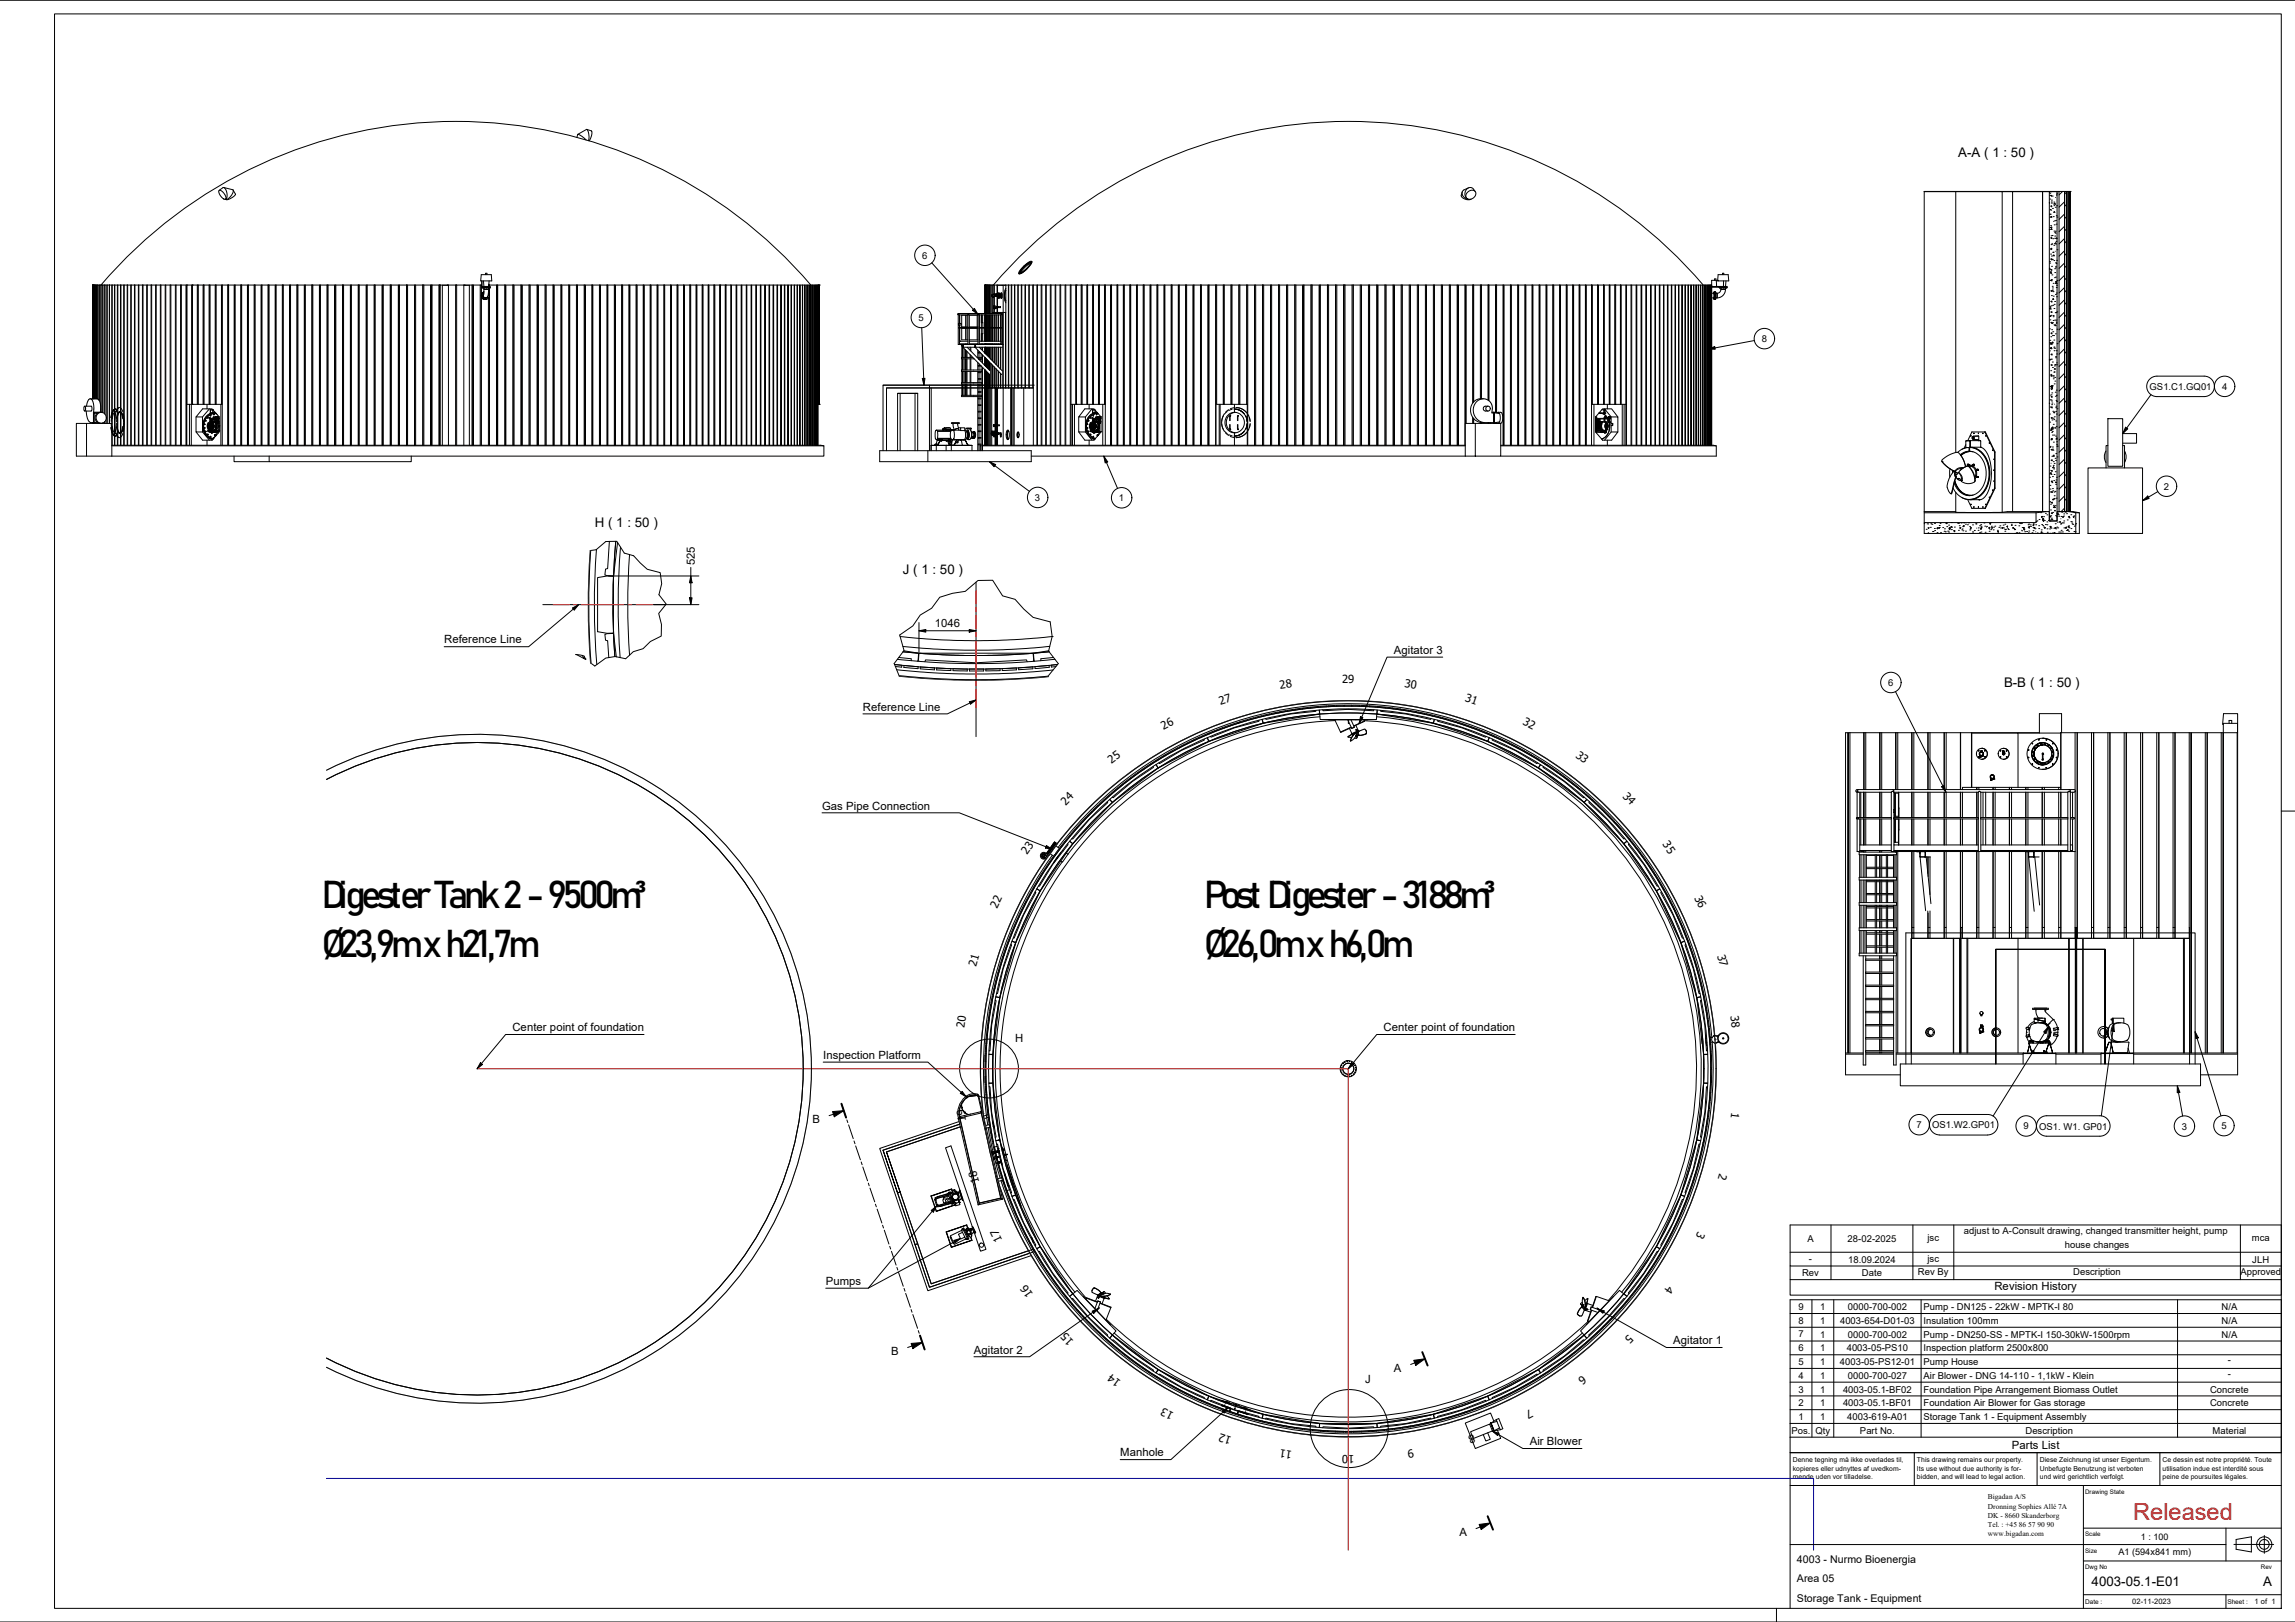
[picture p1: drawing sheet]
<svg xmlns="http://www.w3.org/2000/svg" width="841mm" height="594mm" viewBox="0 0 841 594" stroke-linecap="round" stroke-linejoin="round" font-family="sans-serif">
<defs><g id="words">
<g font-size="14.1">
<text x="117.8" y="332.7">DigesterTank2-9500m³</text>
<text x="441.2" y="332.7">PostDigester-3188m³</text>
<text x="117.8" y="350.4">Ø23,9mxh21,7m</text>
<text x="441.2" y="350.4">Ø26,0mxh6,0m</text>
</g>
<text font-size="8.6" fill="#f00" x="781.7" y="556.8">Released</text>
<g font-size="4.9">
<text x="717.6" y="57.7">A-A ( 1 : 50 )</text>
<text x="217.9" y="193.1">H ( 1 : 50 )</text>
<text x="330.9" y="210.1">J ( 1 : 50 )</text>
<text x="734.4" y="251.7">B-B ( 1 : 50 )</text>
<text x="766.5" y="580.8">4003-05.1-E01</text>
<text x="829.4" y="580.8">A</text>
</g>
<g font-size="4.1">
<text x="254.6" y="207.1" transform="rotate(-90 254.6 207.1)">525</text>
<text x="342.6" y="229.6">1046</text>
<text x="162.8" y="235.7">Reference Line</text>
<text x="510.8" y="239.5">Agitator 3</text>
<text x="491.8" y="250.1">29</text>
<text x="514.5" y="251.6" transform="rotate(9 514.5 251.6)">30</text>
<text x="469.2" y="252.3" transform="rotate(-9 469.2 252.3)">28</text>
<text x="536.7" y="256.7" transform="rotate(19 536.7 256.7)">31</text>
<text x="316.2" y="260.3">Reference Line</text>
<text x="447.2" y="258.1" transform="rotate(-19 447.2 258.1)">27</text>
<text x="426.4" y="267.3" transform="rotate(-28 426.4 267.3)">26</text>
<text x="557.8" y="265.2" transform="rotate(28 557.8 265.2)">32</text>
<text x="407.4" y="279.8" transform="rotate(-37 407.4 279.8)">25</text>
<text x="577.2" y="277.1" transform="rotate(37 577.2 277.1)">33</text>
<text x="594.5" y="291.9" transform="rotate(46 594.5 291.9)">34</text>
<text x="301.2" y="296.5">Gas Pipe Connection</text>
<text x="390.6" y="295.2" transform="rotate(-46 390.6 295.2)">24</text>
<text x="609.1" y="309.3" transform="rotate(55 609.1 309.3)">35</text>
<text x="376.5" y="313" transform="rotate(-55 376.5 313)">23</text>
<text x="620.8" y="328.8" transform="rotate(65 620.8 328.8)">36</text>
<text x="365.4" y="332.9" transform="rotate(-65 365.4 332.9)">22</text>
<text x="629.2" y="350" transform="rotate(74 629.2 350)">37</text>
<text x="357.7" y="354.3" transform="rotate(-74 357.7 354.3)">21</text>
<text x="187.8" y="377.7">Center point of foundation</text>
<text x="353.5" y="376.7" transform="rotate(-83 353.5 376.7)">20</text>
<text x="507" y="377.7">Center point of foundation</text>
<text x="634.2" y="372.2" transform="rotate(83 634.2 372.2)">38</text>
<text x="372.1" y="381.7">H</text>
<text x="301.7" y="387.8">Inspection Platform</text>
<text x="634.5" y="407.3" transform="rotate(97 634.5 407.3)">1</text>
<text x="297.7" y="411.2">B</text>
<text x="354" y="410.7" transform="rotate(-97 354 410.7)">19</text>
<text x="630.1" y="429.7" transform="rotate(106 630.1 429.7)">2</text>
<text x="358.9" y="432.9" transform="rotate(-106 358.9 432.9)">18</text>
<text x="367.3" y="454.1" transform="rotate(-116 367.3 454.1)">17</text>
<text x="622.3" y="451" transform="rotate(116 622.3 451)">3</text>
<text x="302.6" y="470.7">Pumps</text>
<text x="378.7" y="473.8" transform="rotate(-125 378.7 473.8)">16</text>
<text x="611" y="470.8" transform="rotate(125 611 470.8)">4</text>
<text x="730.8" y="472.6">Revision History</text>
<text x="393.7" y="491" transform="rotate(-134 393.7 491)">15</text>
<text x="596.8" y="488.6" transform="rotate(134 596.8 488.6)">5</text>
<text x="326.5" y="496.2">B</text>
<text x="356.9" y="495.7">Agitator 2</text>
<text x="613.2" y="492.4">Agitator 1</text>
<text x="510.8" y="502.6">A</text>
<text x="579.9" y="503.8" transform="rotate(143 579.9 503.8)">6</text>
<text x="411" y="505.8" transform="rotate(-143 411 505.8)">14</text>
<text x="500.3" y="506.7">J</text>
<text x="430.4" y="517.7" transform="rotate(-153 430.4 517.7)">13</text>
<text x="560.8" y="516.1" transform="rotate(153 560.8 516.1)">7</text>
<text x="451.5" y="526.2" transform="rotate(-162 451.5 526.2)">12</text>
<text x="539.9" y="525.2" transform="rotate(162 539.9 525.2)">8</text>
<text x="410.5" y="533.4">Manhole</text>
<text x="473.6" y="531.3" transform="rotate(-171 473.6 531.3)">11</text>
<text x="494.1" y="532.8" transform="rotate(-180 494.1 532.8)">0</text>
<text x="496.3" y="532.8" transform="rotate(-180 496.3 532.8)">1</text>
<text x="517.9" y="530.8" transform="rotate(171 517.9 530.8)">9</text>
<text x="560.6" y="529.4">Air Blower</text>
<text x="737.3" y="530.7">Parts List</text>
<text x="534.8" y="562.7">A</text>
</g>
<g font-size="3.9">
<text x="658.5" y="572.6">4003 - Nurmo Bioenergia</text>
<text x="658.5" y="579.6">Area 05</text>
<text x="658.5" y="586.6">Storage Tank - Equipment</text>
</g>
<g font-size="3.5">
<text x="338" y="94.8">6</text>
<text x="336.6" y="117.5">5</text>
<text x="645.6" y="125.3">8</text>
<text x="787.7" y="142.8">GS1.C1.GQ01</text>
<text x="814.3" y="142.8">4</text>
<text x="793" y="179.3">2</text>
<text x="379.3" y="183.4">3</text>
<text x="410" y="183.6">1</text>
<text x="691.9" y="251.2">6</text>
<text x="702.4" y="413.2">7</text>
<text x="708.1" y="413.2">OS1.W2.GP01</text>
<text x="741.6" y="413.7">9</text>
<text x="747.3" y="413.7">OS1. W1. GP01</text>
<text x="799.5" y="413.7">3</text>
<text x="814" y="413.5">5</text>
<text x="662.3" y="454.9">A</text>
<text x="677.1" y="454.9">28-02-2025</text>
<text x="706.4" y="454.5">jsc</text>
<text x="719.7" y="452">adjust to A-Consult drawing, changed transmitter height, pump</text>
<text x="825.2" y="454.5">mca</text>
<text x="756.7" y="457.1">house changes</text>
<text x="660.4" y="467.4">Rev</text>
<text x="662.9" y="462.1">-</text>
<text x="677.2" y="462.4">18.09.2024</text>
<text x="682.3" y="467.4">Date</text>
<text x="702.9" y="467.1">Rev By</text>
<text x="706.4" y="462.1">jsc</text>
<text x="759.8" y="467.1">Description</text>
<text x="821" y="467.1">Approved</text>
<text x="825.4" y="462.4">JLH</text>
<text x="659" y="479.8">9</text>
<text x="667" y="479.8">1</text>
<text x="677.1" y="479.8">0000-700-002</text>
<text x="704.9" y="479.8">Pump - DN125 - 22kW - MPTK-I 80</text>
<text x="814.1" y="479.8">N/A</text>
<text x="659" y="484.9">8</text>
<text x="667" y="484.9">1</text>
<text x="674.3" y="484.9">4003-654-D01-03</text>
<text x="704.9" y="484.9">Insulation 100mm</text>
<text x="814.1" y="484.9">N/A</text>
<text x="659" y="489.9">7</text>
<text x="667" y="489.9">1</text>
<text x="677.1" y="489.9">0000-700-002</text>
<text x="704.9" y="489.9">Pump - DN250-SS - MPTK-I 150-30kW-1500rpm</text>
<text x="814.1" y="489.9">N/A</text>
<text x="659" y="494.9">6</text>
<text x="667" y="494.9">1</text>
<text x="676.7" y="494.9">4003-05-PS10</text>
<text x="704.9" y="494.9">Inspection platform 2500x800</text>
<text x="659" y="499.9">5</text>
<text x="667" y="500">1</text>
<text x="674.2" y="500">4003-05-PS12-01</text>
<text x="704.9" y="500">Pump House</text>
<text x="816.4" y="499.2">-</text>
<text x="659" y="505">4</text>
<text x="667" y="505">1</text>
<text x="677.1" y="505">0000-700-027</text>
<text x="704.9" y="505">Air Blower - DNG 14-110 - 1,1kW - Klein</text>
<text x="816.4" y="504.2">-</text>
<text x="659" y="510">3</text>
<text x="659" y="515">2</text>
<text x="667" y="510">1</text>
<text x="667" y="515">1</text>
<text x="675.4" y="510">4003-05.1-BF02</text>
<text x="675.4" y="515">4003-05.1-BF01</text>
<text x="704.9" y="510">Foundation Pipe Arrangement Biomass Outlet</text>
<text x="704.9" y="515.1">Foundation Air Blower for Gas storage</text>
<text x="809.9" y="510">Concrete</text>
<text x="809.9" y="515.1">Concrete</text>
<text x="659" y="520.1">1</text>
<text x="667" y="520.1">1</text>
<text x="677" y="520.1">4003-619-A01</text>
<text x="704.9" y="520.1">Storage Tank 1 - Equipment Assembly</text>
<text x="656.5" y="525.1">Pos.</text>
<text x="665.3" y="525.2">Qty</text>
<text x="681.6" y="525.1">Part No.</text>
<text x="742.3" y="525.1">Description</text>
<text x="810.8" y="525.1">Material</text>
</g>
<g font-size="3.3">
<text x="784.5" y="563.9">1 : 100</text>
<text x="776.3" y="569.6">A1 (594x841 mm)</text>
</g>
<g font-size="2.8">
<text x="781.3" y="587.6">02-11-2023</text>
<text x="826.2" y="587.6">1 of 1</text>
</g>
<g font-size="2.7">
<text x="728.5" y="549.1">Bigadan A/S</text>
<text x="728.5" y="552.5">Dronning Sophies Allé 7A</text>
<text x="728.5" y="555.9">DK - 8660 Skanderborg</text>
<text x="728.5" y="559.3">Tel. : +45</text>
<text x="728.5" y="562.7">www.bigadan.com</text>
<text x="739.9" y="559.3">86</text>
<text x="743.2" y="559.3">57</text>
<text x="746.6" y="559.3">90</text>
<text x="750.1" y="559.3">90</text>
</g>
<g font-size="2.5">
<text x="657" y="538.7">kopieres eller udnyttes af uvedkom-</text>
<text x="657" y="535.6">Denne tegning må ikke overlades til,</text>
<text x="702.5" y="535.6">This drawing remains our property.</text>
<text x="702.5" y="538.7">Its use without due authority is for-</text>
<text x="747.5" y="538.7">Unbefugte Benutzung ist verboten</text>
<text x="747.5" y="535.6">Diese Zeichnung ist unser Eigentum.</text>
<text x="792.5" y="538.7">utilisation indue est interdité sous</text>
<text x="792.5" y="535.6">Ce dessin est notre propriété. Toute</text>
<text x="657" y="541.8">mende</text>
<text x="665.4" y="541.8">uden vor tilladelse.</text>
<text x="702.5" y="541.8">bidden, and will lead to legal action.</text>
<text x="747.5" y="541.8">und wird gerichtlich verfolgt.</text>
<text x="792.5" y="541.8">peine de poursuites légales.</text>
</g>
<g font-size="2.4">
<text x="764.1" y="587.4">Date :</text>
<text x="816.2" y="587.4">Sheet :</text>
</g>
<g font-size="2.3">
<text x="764.1" y="547.1">Drawing State</text>
<text x="764.1" y="562.7">Scale</text>
<text x="764.1" y="568.7">Size</text>
<text x="764.1" y="574.7">Dwg No</text>
<text x="828.5" y="574.7">Rev</text>
</g>
</g></defs>
<!-- layer: Hatch -->
<g fill="none" stroke="#000" stroke-width=".37">
<path d="M751 74.1v.3M751 78.5h.1M751.1 71.6h.1M751.2 70.8h.1M751.2 72.9h.1M751.2 79.6h.1M751.3 76.7h.1M751.3 78.5h.1M751.4 70.2h.1M751.5 77h.1M751.5 79.4l.4-.1v.3zM751.5 75.5l.3-.1 .1 .3z"/>
<path d="M751.5 71.6h.3v.3zM751.7 74h.1M751.8 73.3h.1M751.8 74.4h.1M752.1 71.8h.1M752.1 76.3h.1M752.4 79.3h.1M752.6 74h.1M752.6 74.7l.4-.3 .2 .4zM752.7 75.3h.1M752.9 77.5l.1 .3-.4-.1zM753.2 75.9h.1"/>
<path d="M753.3 72.3v.1M753.5 79h.1M753.7 75.4h.1M753.7 70.8h.1M753.8 79.5h.1M753.8 71.3v.2M755.9 70.1l-1.4 1.3M756.6 78.4l-2.1 2M756.6 73.9l-2.1 2M756.6 79.4l.7 .7M756.6 74.9l.7 .7M756.6 70.4l.7 .7"/>
<path d="M751 98.3l.3 .4-.3-.1M751 84v.1M751 95.8h.1M751.1 96.4h.1M751.2 83.3h.1M751.4 99.9l.2-.2 .2 .3zM751.4 99.4h.1M751.5 91.4h.1M751.5 84h.1M751.5 82.6h.1M751.5 93.1h.1M751.5 94.9l.4-.1v.3z"/>
<path d="M751.5 91l.4-.1v.3zM751.5 87.1h.4v.3zM751.5 83.3l.4-.1v.3zM751.6 98.8l.3-.1v.3zM751.6 86.4h.1M751.6 89.6h.1M751.8 93.8h.1M751.8 97.6h.1M751.8 95.1h.1M751.8 83.7l.2 .3h-.4zM751.9 89.4h.1M752 86.2h.1"/>
<path d="M752 89.1v.1M752.1 95h.1M752.3 92.4h.1M752.3 87.4h.1M752.6 81.1h.1M752.6 95.4h.1M752.6 89.8h.1M752.6 93.4l.2 .3h-.4zM752.7 84.6h.1M752.8 82.4h.1M752.8 80.9h.1M752.9 98.4h.1"/>
<path d="M752.9 87.3h.1M752.9 85.1h.1M752.9 89.3l.4-.4 .2 .5zM753 86.5h.1M753 99.8h.1M753.2 85.4h.1M753.2 92h.1M753.2 84.7h.1M753.2 98.1h.1M753.3 97.6h.1M753.3 96.2h.1M753.3 80.7h.1"/>
<path d="M753.4 88.4h.1M753.4 96.5h.1M753.5 82.1h.1M753.7 95.3h.1M753.7 87.1l.1 .3h-.4zM753.8 91.5h.1M756.6 96.3l-2.1 2M756.6 91.8l-2.1 2M756.6 87.3l-2.1 2M756.6 82.9l-2.1 2M756.6 97.3l.7 .8M756.6 92.9l.7 .7"/>
<path d="M756.6 88.4l.7 .6M756.6 83.9l.7 .7M751 113.1l.4-.4 .2 .5zM751.2 112.2h.1M751.2 117.2h.1M751.2 112.5h.1M751.2 102.7h.1M751.4 115.6l.1 .3h-.3zM751.5 100.1h.1M751.6 118.2l.3-.2v.4zM751.6 114.3l.3-.1v.3zM751.6 110.4l.3-.1v.3z"/>
<path d="M751.6 106.5l.3-.1v.3zM751.6 102.6l.3-.1v.4zM751.6 115.5h.1M751.8 102.4h.1M751.8 112h.1M751.8 108.3h.1M751.9 118.5h.1M751.9 100.7h.1M752 106.5h.1M752.1 104.9h.1M752.1 106.2h.1M752.1 105.5h.1"/>
<path d="M752.1 118.2h.1M752.3 111.8h.1M752.3 106.8h.1M752.4 115.6h.1M752.4 117.4h.1M752.4 116h.1M752.4 103.8h.1M752.4 108.5h.1M752.4 109.4l.2 .3-.4-.1zM752.7 113h.1M752.7 119h.1M752.8 111.5h.1"/>
<path d="M752.9 101.7h.1M752.9 110.4h.1M753 117.2h.1M753.2 114.5h.1M753.2 107.8h.1M753.2 103.3l.3-.2 .2 .2zM753.2 103.8l.4-.3 .2 .4zM753.3 101.5h.1M753.3 119l.1 .3h-.4zM753.4 114.5h.1M753.4 117.5h.1M753.4 103.1h.1"/>
<path d="M753.5 105.3h.1M753.6 107.3h.1M753.6 108.7h.1M753.7 104.5h.1M753.7 114.2h.1M753.7 117.1h.1M753.8 102.7h.1M753.8 118.1l-.3 .2 .3 .1M756.6 118.8l-2.1 2M756.6 114.3l-2.1 2M756.6 109.8l-2.1 2M756.6 105.3l-2.1 2"/>
<path d="M756.6 100.8l-2.1 2M756.6 119.8l.7 .7M756.6 115.3l.7 .7M756.6 110.8l.7 .7M756.6 106.3l.7 .7M756.6 101.8l.7 .7M751 131.8l.2-.2 .1 .2h-.3M751 120.5h.1M751.1 125.5h.1M751.2 124.6h.1M751.2 126h.1M751.3 125.9h.1"/>
<path d="M751.3 127.6l.4-.3 .2 .4zM751.4 131.6h.1M751.4 128.5h.1M751.5 127.4h.1M751.5 137.1h.1M751.5 135.8h.1M751.5 137.7h.1M751.5 123.3h.1M751.6 137.5l.4-.1v.4zM751.6 133.7l.4-.1v.3zM751.6 129.8l.4-.1v.3zM751.6 125.9l.4-.1v.3z"/>
<path d="M751.6 122l.3-.1v.4zM751.7 125.6h.1M751.8 131.5h.1M751.8 120.7h.1M752.1 132.6h.1M752.1 134.6h.1M752.1 122.9h.1M752.2 125.3l.2 .3-.4-.1zM752.3 121.5h.1M752.4 137.6h.1M752.4 138.7h.1M752.4 138.1h.1"/>
<path d="M752.6 122.9h.1M752.6 124.6h.1M752.6 127.4h.1M752.7 127.1h.1M752.7 136.3h.1M752.7 136.2h.1M752.7 128.5h.1M752.8 135.2l.3-.2 .1 .2zM752.9 134h.1M752.9 127.6h.1M753 133.6h.1M753 138.2h.1"/>
<path d="M753 139.6h.1M753.1 133.6h.1M753.2 122.3h.1M753.3 130.6h.1M753.3 131h.1M753.5 128.5h.1M753.7 133.6h.1M753.7 129.6h.1M753.8 120.6h.1M753.8 132.9h.1M753.8 125.9h.1M756.6 136.7l-2.1 2"/>
<path d="M756.6 132.2l-2.1 2.1M756.6 127.7l-2.1 2.1M756.6 123.2l-2.1 2.1M756.6 137.8l.7 .6M756.6 133.3l.7 .7M756.6 128.7l.7 .8M756.6 124.3l.7 .7M751 147.6v.2M751 151.7h.1M751.1 154.6h.1M751.2 146.4h.1M751.2 141.6h.1"/>
<path d="M751.3 149.1h.1M751.4 157.7h.1M751.5 144.7v.1M751.6 146.5h.1M751.6 142.2l.4-.4 .2 .5zM751.6 144.6h.1M751.6 141.4l.4-.1v.3zM751.7 142.7h.1M751.7 156.9l.3-.1v.4zM751.7 153l.3-.1v.4zM751.7 149.2l.3-.1v.3zM751.7 145.3l.3-.1v.3z"/>
<path d="M751.8 141.5l.2-.3 .2 .3zM751.8 146.9h.1M751.8 157.2l.2 .3-.5-.1zM751.8 158.3h.1M751.8 148.2h.1M751.8 142h.1M751.9 143.9h.1M751.9 156.7l.4-.3 .2 .4zM751.9 147.6h.1M752 153.8h.1M752.1 158h.1M752.1 141.3h.1"/>
<path d="M752.1 159.4h.1M752.1 157.2h.1M752.3 150.6h.1M752.4 153.2h.1M752.4 155.4h.1M752.6 153.7h.1M752.7 159.4h.1M752.8 140.6h.1M752.8 152.7h.1M752.9 150.9l.1 .3-.4-.1zM752.9 156.7h.1M752.9 148v.1"/>
<path d="M753 156.8h.1M753.2 143.7h.1M753.2 145.1h.1M753.3 159.7h.1M753.3 154.2h.1M753.3 150.7h.1M753.3 149.3h.1M753.4 148.8h.1M753.4 146.7h.1M753.5 156.3h.1M753.5 142.9h.1M753.6 151.7h.1"/>
<path d="M753.7 147h.1M753.8 149.7h.1M753.8 144.7v.2M756.6 159.2l-2.1 2M756.6 154.7l-2.1 2M756.6 150.2l-2.1 2M756.6 145.7l-2.1 2M756.6 141.2l-2.1 2M756.6 155.7l.7 .7M756.6 151.2l.7 .7M756.6 146.7l.7 .7M756.6 142.3l.7 .6"/>
<path d="M751.1 174.8h.1M751.1 173.6h.1M751.2 163.8h.1M751.2 177.8h.1M751.2 170.7h.1M751.2 179.1h.1M751.3 163.5h.1M751.3 172.2v.1M751.6 161.1h.1M751.6 173.1l.2 .3h-.5zM751.6 173.8h.1M751.6 169.6v.1"/>
<path d="M751.7 168.5h.3v.3zM751.7 164.6h.3v.3zM751.7 160.8l.3-.1v.3zM751.7 176.3l.4-.1v.3zM751.7 172.4l.3-.1v.3zM751.8 160.7h.1M751.9 176.2v.1M751.9 176.8h.1M751.9 167.1h.1M752.1 163.7h.1M752.1 179h.1M752.1 174.6h.1"/>
<path d="M752.2 164.5h.1M752.2 171.3l.4-.3 .2 .4zM752.3 179.8h.1M752.3 164.9h.1M752.4 167.1l.2-.3 .2 .3zM752.4 166.7h.1M752.4 170.4h.1M752.4 169.1h.1M752.5 161.9h.1M752.6 171.8h.1M752.6 176h.1M752.7 173.8h.1"/>
<path d="M752.8 169.7h.1M753.1 180h.1M753.1 167.9h.1M753.2 172.8h.1M753.3 168.6h.1M753.3 177.4h.1M753.4 166.1h.1M753.4 175.8h.1M753.4 176.5l.2 .3h-.4zM753.6 174.8h.1M753.6 160.5h.1M753.7 162.7h.1"/>
<path d="M753.7 161.8h.1M753.7 160.5l.1 .3h-.4zM753.8 178.8h.1M753.8 167.4h.1M753.8 163.4h.1M753.8 163.5h.1M756.6 177.1l-2.1 2.1M756.6 172.6l-2.1 2M756.6 168.2l-2.1 2M756.6 163.7l-2.1 2M756.6 178.2l.7 .7M756.6 173.7l.7 .7"/>
<path d="M756.6 169.2l.7 .7M756.6 164.7l.7 .7M756.6 160.2l.7 .7M705.3 191.4l-.2 .3M705.9 193.9h.1M706.2 191.9h.1M706.5 195.4l.2-.2v.2M706.6 193.3h.3l-.2 .3zM706.7 191.9h.1M706.8 195.4h.1M707.4 193.1h.1M707.6 191.8h.1"/>
<path d="M707.9 192h.1M708.2 194.7h.1M708.4 194.7h.1M708.9 193.6h.1M708.9 191.7h.1M709 194.3h.1M709.8 193.5l.3-.2v.4zM709.8 195.1h.1M710 193.4h.1M710.5 193.3h.3l-.2 .3zM710.6 193.2h.1M710.6 192.5h.1"/>
<path d="M710.9 191.7h.1M711.1 195.1h.1M711.9 193.2h.1M712.4 194.6h.1M712.6 193.7h.1M712.9 194.7h.1M712.9 195.3h.1M713.1 191.7h.1M713.2 191.6l.3-.2-.1 .4zM713.4 192.9h.1M713.7 194.5h.1M714.1 194.9h.1"/>
<path d="M714.1 192.3h.1M714.2 193.6l.5-.2-.2 .6zM714.3 193.3h.4l-.2 .3zM714.8 193.1h.1M715 192.8h.1M715.1 194h.1M715.1 191.4h.1M715.1 193.1h.1M715.9 194.4h.1M716.1 194.5l.3-.1-.1 .3zM716.2 193.1h.1M717.3 191.6h.1"/>
<path d="M717.7 194.2h.1M717.7 191.7h.1M718 192.5h.1M718.2 193.3h.4l-.3 .3zM718.7 191.5h.1M718.9 194.1h.1M719 193.7h.1M719.2 192.9h.1M719.3 194.4h.1M719.5 192.6l.3-.1-.1 .4zM719.7 191.4h.1M720.3 194.5h.1"/>
<path d="M720.3 192h.1M721 192.2h.1M721.4 191.5h.1M721.8 192.9h.1M721.8 194.1h.1M722 193.7h.1M722.1 193.3h.3l-.2 .3zM722.8 194.8h.1M722.8 192.2h.1M722.9 195.3h.1M723.5 194.3h.1M723.5 194.4h.1"/>
<path d="M724 191.8h.1M724.1 191.9h.1M724.4 193.4h.1M724.9 194.2h.1M725 193.4h.1M725.4 195.1h.1M725.4 192.5h.1M725.8 193.7l.2-.2v.4zM725.8 192.2h.1M725.9 194.9h.1M726 192.8h.1M726 193.3h.3l-.2 .3z"/>
<path d="M727 191.5h.1M727.3 192.7h.1M727.5 195h.1M728 193.1h.1M728 195.4h.1M728 192.8h.1M728.8 193.4l.4-.3-.1 .6zM728.9 194.6h.1M729.1 191.8l.3-.2v.4zM729.5 194h.1M729.5 191.4h.1M729.7 192.8h.1"/>
<path d="M729.9 193.3h.3l-.2 .3zM730.2 195.4h.1M730.4 194.1h.1M730.5 193.1h.1M731 192.7h.1M731.9 194.2h.1M732 194.7l.3-.1v.4zM732.5 193.1h.1M732.9 192.6h.1M733.1 193.4h.1M733.7 193.2h.4l-.3 .4zM734.1 192.3h.1"/>
<path d="M734.2 193.4h.1M734.7 193.9h.1M734.7 194.6h.1M734.7 192h.1M735 193.9h.1M735.4 192.8l.3-.1v.4zM735.7 193.6h.1M736 195.4h.1M736 193.9h.1M737.1 192h.1M737.1 192.5h.1M737.6 193.2h.3l-.2 .4z"/>
<path d="M738 193.6h.1M738.2 194h.1M738.3 193.9h.1M738.4 195.4h.1M738.4 192.4h.1M739 195.1h.1M739.1 195.3h.1M739.8 192.6h.1M739.9 195.1h.1M740.1 191.7h.1M740.5 191.8h.1M740.8 191.7h.1"/>
<path d="M740.9 194.2h.1M740.9 194.4h.1M741 193.2h.1M741.5 193.2h.3l-.2 .4zM741.6 193.8h.1M741.7 193.9l.3-.2-.1 .4zM742 194.7h.1M742.7 194.7h.1M743.2 192.2h.1M743.3 195.2h.1M743.3 193.1l.5-.3-.2 .6zM743.4 192h.1"/>
<path d="M743.5 194.5h.1M744 192.2h.1M744.1 192.8h.1M744.6 195.1h.1M744.9 192.5h.1M745 193.1h.1M745 194.4h.1M745.1 192l.3-.2-.1 .4zM745.4 193.2h.3l-.3 .4zM745.7 193.6h.1M746 192.2h.1M746 194.8h.1"/>
<path d="M746.1 191h.1M746.5 190.8h.1M746.5 195.2h.1M747.1 192.5h.1M747.1 193.6h.1M747.2 190.3h.1M747.8 187.8h.1M747.9 194.9l.3-.1v.4zM748 194.1h.1M748.1 189.2h.4l-.3 .4zM748.2 189.2h.1M748.2 192.1h.1"/>
<path d="M748.5 190.1l.2-.1v.3zM748.6 192.5h.1M748.6 190h.1M748.6 190.6l.4-.2-.1 .6zM748.6 195h.1M748.9 189.2h.1M748.9 193h.1M749.2 190.7h.1M749.3 193.2h.3l-.3 .4zM749.6 192.1h.1M749.6 188h.1M750.1 192.2h.1"/>
<path d="M750.1 191.1h.1M750.1 188.6h.1M750.1 193.7h.1M750.2 195h.1M750.7 190.6h.1M751 189.2h.1M751.1 193.7h.1M751.1 183.7h.1M751.2 195.3h.1M751.2 192.8h.1M751.2 190.8h.1M751.3 180.2h.1"/>
<path d="M751.3 193.1l.3-.2v.4zM751.4 189l.1 .3h-.4zM751.4 186.8h.1M751.4 184.7h.1M751.5 188.9h.1M751.5 190.2h.1M751.6 184.1h.1M751.6 193.4h.1M751.7 187.9l.4-.1v.3zM751.7 184h.4v.3zM751.7 180.2l.4-.1v.3zM751.8 189.8h.1"/>
<path d="M751.9 190.3h.1M752 195.3h.1M752.2 187.7h.1M752.4 182.8l.2 .3-.4-.1zM752.5 185.1h.1M752.5 185.8l.4-.3 .2 .4zM752.6 182.8h.1M752.6 193.5h.1M752.7 180.2h.1M752.7 195.4l.3-.4v.4M752.8 182.6h.1M752.8 181.6h.1"/>
<path d="M752.9 187h.1M752.9 187.1h.1M752.9 185.8h.1M753.1 185.2h.1M753.1 193.2h.3l-.2 .3zM753.2 191.8h.1M753.3 188.9h.1M753.4 193.7h.1M753.5 182.5h.1M753.6 189.2h.1M753.7 193.1h.1M753.8 188.1l.5-.2-.1 .6-.4-.4"/>
<path d="M753.9 191.2h.1M754.1 193.4h.1M754.3 188.5h.1M754.4 194.9h.1M754.4 189.1h.1M754.7 191.1l.3-.1v.4zM755.1 194.9h.1M755.1 192h.1M755.2 190h.1M755.3 191.7h.1M755.3 189.2h.1M755.3 194.2h.1"/>
<path d="M755.5 187.6h.1M755.6 191.5h.1M755.8 194.8h.1M755.9 189.2h.3l-.2 .4zM756.2 191.5h.1M756.2 189h.1M756.3 190.8h.1M756.3 188.2h.1M756.3 193.4h.1M756.6 186.1l-1.3 1.3M756.6 181.6l-2.1 2.1M756.6 187.1l.2 .3"/>
<path d="M756.6 182.6l.7 .8M756.9 193.4h.1M756.9 187.6h.1M757 193.2h.3l-.2 .3zM757.1 193.1h.1M757.3 194.3h.1M757.3 188.1h.1M757.6 190.4h.1M757.6 194.1l.3-.2v.4zM757.9 192.8l.4-.2-.1 .6zM757.9 189.3h.1M758.1 194.6h.1"/>
<path d="M758.1 189.3l.3-.2v.4zM758.2 193.3h.1M758.2 189.7h.1M758.9 191.1h.1M758.9 188.5h.1M758.9 193.6h.1M759.2 191.2h.1M759.3 191.8h.1M759.5 192.1h.1M759.8 189.2h.3l-.3 .3zM760 188.9h.1M760 194.7h.1"/>
<path d="M760.1 192.7h.1M760.3 187.8h.1M760.4 189.7h.1M760.4 194.8h.1M760.4 192.2h.1M760.6 191.8h.1"/>
</g>
<!-- layer: Visible -->
<g fill="none" stroke="#000" stroke-width=".37">
<path d="M211.4 50.3l.3-1.1h.3l1.3 .7 1.5 1.4M211.8 49.2l3.3-1.8 .7 1.7-.2 2.4M215 47.4l1.7 .5 .2 .4-.2 1.5-.8 1.8M80.2 69.8h.8l1.2 1.1 .6 1.5-.2 .6-.7-.2-1-.9-.7-1.3zM82 68.7l3.5 .9-.1 .8-.5 1.1-1.4 1.4-.8 .1 .4-.5 .1-1.4-.4-1.6-.5-.7-.6-.1-1.4 1M85.4 69.6l.9 1.5-.1 .3-2 1.5-1 .3-.4-.2M535.9 70.3l-.4 1.5 .4 .6 1.6 .7 1.6-.2M537.8 70.4l1.1-.7h1l.8 .6 .1 1.1-1.3 1.3-1.5 .3-.8-.9v-.8zM538.1 68.8l-1.9 .9-.4 1.1 .4 1.1 .5 .6 1.7 .5M540.6 70.2l-1.4-1.5-1.4 .3-1 1.7 .2 1.2 .4 .6M705.1 70.2h11.6M716.7 70.2h17v117.4"/>
<path d="M716.7 70.2v95.5M733.7 70.2h3.8M748.5 70.2h2.5M748.5 70.2v117.2M751 70.2h2.8v120.6h-2.8zM753.8 70.2h.7M754.5 70.1v117.3h2.1v-117.3h-51.5v117.3M756.6 70.1h.7v117.3h-.7zM757.3 70.1h1.3M757.3 70.1l.1 117.3zM758.5 70.1v117.3zM758.6 70.1v117.3z"/>
<path d="M758.6 70.1h.1M374.8 98l2-1.7 .9-.2-.4 1-1.4 1.5-2.1 1.3 .1-.8zM374.9 97.7l2-1.6 1.2-.4-.2 .8-1.3 1.6-2 1.7-1.3 .4 .1-.6zM376.5 98.3l-2.2 1.8M377.4 96.1l-2 1.6-1.6 2.2M377.7 96.1l-1.3 .6-1 .9-1.3 1.4-.4 .9 .9-1.5 1.8-1.7M377.7 96.4l-2.2 1.6-1.4 1.9M378 95.7l.1 .1M378.2 95.9l-.5 1.1-1.6 1.7-1.9 1.4-.9 .1M33.9 104.4h.1M33.9 104.4h.2M33.9 104.4v41.7"/>
<path d="M34 104.4h.1M34 104.4v41.7M34.1 104.4h.1M34.1 104.4v41.7M34.2 104.4h.4M34.2 104.4v41.7M34.3 104.4v41.7v-41.7M34.3 104.4h.1M34.6 104.4v41.7zM34.6 104.4h4.6M34.9 104.4v41.7M35 104.4v41.7"/>
<path d="M35.3 104.4v41.7zM35.8 104.4l.1 41.7M37 104.4v46.6M37.6 104.4v46.7M37.7 104.4v46.7M38.4 104.4v47.2M38.5 104.4v47.3M39.3 104.4l-.1 50.7M39.3 104.4h1.7M39.3 104.4v50.7M40 104.4v50.7M40.1 104.4v50.7"/>
<path d="M41.1 104.4l-.1 50.7M41.1 104.4h.9M41.1 104.4v58.7M42.1 104.4l-.1 58.7M42.1 104.4h.9M42.1 104.4v58.7M43.2 104.4l-.2 58.7M43.2 104.4h2.1M43.2 104.4v58.7M44.2 104.4v58.7M44.3 104.4v58.7M45.5 104.4l-.2 58.7"/>
<path d="M45.5 104.4h2.4M45.5 104.4v58.7M46.6 104.4v58.7M46.8 104.4v58.7M48.1 104.4l-.2 58.7M48.1 104.4h2.6M48.1 104.4v58.7M49.3 104.4v58.7M49.4 104.4v58.7M50.9 104.4l-.2 58.7M50.9 104.4h2.9M50.9 104.4v58.7"/>
<path d="M52.2 104.4v58.7M52.4 104.4v58.7M54 104.4h-.2v58.7M54 104.4h3M54 104.4v58.7M55.4 104.4v58.7M55.6 104.4v58.7M57.2 104.4h-.2v58.7M57.2 104.4h3.3M57.2 104.4v58.7M58.8 104.4v58.7M59 104.4v58.7"/>
<path d="M60.7 104.4h-.2v58.7M60.7 104.4h3.6M60.7 104.4v58.7M62.4 104.4v58.7M62.6 104.4v58.7M64.5 104.4h-.2v58.7M64.5 104.4h3.7M64.5 104.4v58.7M66.2 104.4v58.7M66.5 104.4v58.7M68.5 104.4h.1M68.5 104.4v43.7h4.1"/>
<path d="M68.5 104.4h1.7M70.5 104.4h.1M70.5 104.4h-.3v43.7M70.5 104.4h1.8M70.5 104.4v43.7M72.3 104.4h.3v43.7M72.3 104.4v43.7M74.4 104.4h-1.8v43.7M74.7 104.4h-.3v43.7M74.7 104.4h1.9M74.7 104.4v43.7M76.6 104.4h.3v43.7"/>
<path d="M76.6 104.4v43.7M76.9 104.4h2M76.9 104.4v43.7M79.1 104.4h-.2v43.7M79.1 104.4h2.1M79.1 104.4v43.7M79.2 104.4v43.7M81.4 104.4h4.4M81.4 104.4v58.7M83.4 104.4v58.7M83.7 104.4v58.7M86 104.4h4.7"/>
<path d="M86.1 104.4v58.7M88.2 104.4v58.7M88.4 104.4v58.7M88.6 104.4v58.7M90.9 104.4h4.8M91 104.4v58.7M93.1 104.4v58.7M93.3 104.4v58.7M93.5 104.4v58.7M95.8 104.4h5M96 104.4v58.7M98.2 104.4v58.7"/>
<path d="M98.4 104.4v58.7M98.6 104.4v58.7M101 104.4h5.1M101.2 104.4v58.7M103.5 104.4v58.7M103.6 104.4v58.7M103.8 104.4v58.7M106.3 104.4h5.2M106.5 104.4v58.7M108.8 104.4v58.7M109 104.4v58.7M109.2 104.4v58.7"/>
<path d="M111.7 104.4h5.4M111.9 104.4v58.7M114.3 104.4v58.7M114.4 104.4v58.7M114.6 104.4v58.7M117.2 104.4h5.5M117.4 104.4v58.7M119.8 104.4v58.7M120 104.4v58.7M120.2 104.4v58.7M122.8 104.4h53.7M123.1 104.4v58.7"/>
<path d="M125.5 104.4v58.7M125.6 104.4v58.7M125.9 104.4v58.7M128.8 104.4v58.7M131.3 104.4v58.7M131.4 104.4v58.7M131.7 104.4v58.7M134.6 104.4v58.7M137.1 104.4v58.7M137.2 104.4v58.7M137.5 104.4v58.7M140 104.4v58.7z"/>
<path d="M140.5 104.4v58.7M143 104.4v58.7M143.1 104.4v58.7M143.4 104.4v58.7M146.4 104.4v58.7M149 104.4v58.7M149.4 104.4v58.7M152.3 104.4v58.7M154.9 104.4v58.7M155 104.4v58.7M155.3 104.4v58.7M157.9 104.4v58.7z"/>
<path d="M158.3 104.4v58.7M161 104.4v58.7v-58.7M161 104.4h.1M161.3 104.4v58.7M164 104.5h.1M164.3 104.5h-2.2v58.6M164.3 104.4v58.7M167 104.5l.3-.1v58.7M167 104.4v58.7M170 104.5h2M170 104.4v58.7M170.3 104.4h.1"/>
<path d="M172 104.5v58.6M173 104.4v58.7M173.4 104.4v58.7zM176 104.4v58.7M176.4 104.4v58.7zM176.4 100.6h3.6l.2 2.3h-4.1zM176.5 105h.3h-.2M176.5 105h.3M176.7 108.3v.3M176.7 107.3l.6-.4-.9 .9 .1 1.1 .5 .6 .8 .2-.8-.2-.6-.7v-.8zM176.8 104.9l.1 .6M176.8 105.3h2.8"/>
<path d="M176.9 105.5h.5M176.9 107.5v.2M176.9 105.5h.1M177.1 105.2h2.1M177.1 109.1v.3M177.2 102.9l.1 2M177.2 107.9l.1-1.9h1.7l-.2 2.4-.3 .5-.6 .2M177.2 107.7l-.1 1 .7 .4M177.2 107.8v.9l.7 .4M177.2 107.6l-.2 .6 .1 .5 .4 .4h.6M177.3 105.2l-.1 .1M177.3 107.5l-.3 .4-.1 .7 .3 .4 .6 .2"/>
<path d="M177.3 105.5v.5h1.7v-.5M177.3 106.9l-.8 .9-.1 .6 .6 1.1 .8 .2M177.4 105.5h.1M177.4 105.5h1M177.8 109.1h.1M177.8 109.7h.1M177.9 100.6v-.5h.5v.5M178 109.4v.2M178.4 105.5h.1M178.8 108.9v.2M179 107.4l.2 .6-.1 1-.5 .5-.8 .2M179 107.4h.1"/>
<path d="M179 109.1v54M179 108v.2M179.1 105.2l.1 .1M179.2 104.4h23.7M179.2 104.1v.8M179.2 105.5h.1M179.2 102.9l-.1 2v-.7M179.3 104.4v.5M179.3 105.2v.1M179.3 105.5v57.6M179.4 104.4v.5M179.4 105.2v.1"/>
<path d="M179.4 105.5v57.6M179.6 105.2h-3.1l.1-2.3 .1 2h2.9v.5l-1.2 .1M181.9 104.4v58.7M185 104.4v58.7M185.3 104.4v58.7zM187.9 104.4v58.7M190.9 104.4v58.7M193.8 104.4v58.7M194.2 104.4v58.7zM196.8 104.4v58.7M199.7 104.4v58.7M202.6 104.4v58.7"/>
<path d="M203 104.4h2.8M205.5 104.4v58.7M205.8 104.4l.1 58.7M205.8 104.4v58.7M205.9 104.4h2.8M208.4 104.4v58.7M208.8 104.4h2.7M211.2 104.4v58.7M211.5 104.4l.1 58.7M211.5 104.4v58.7M211.6 104.4h2.7M214.1 104.4v58.7"/>
<path d="M214.5 104.4h2.6M216.9 104.4v58.7M217.1 104.4l.2 58.7M217.1 104.4v58.7M217.3 104.4h2.6M219.7 104.4v58.7M220 104.4h2.6M222.4 104.4v58.7M222.6 104.4l.2 58.7M222.6 104.4v58.7M222.8 104.4h2.5M225.1 104.4v58.7"/>
<path d="M225.5 104.4h2.5M227.8 104.4v58.7M228 104.4l.2 58.7M228 104.4v58.7M228.2 104.4h2.5M230.5 104.4v58.7M230.8 104.4h2.5M233.1 104.4v58.7M233.3 104.4l.2 58.7M233.3 104.4v58.7M233.5 104.4h2.4M235.7 104.4v58.7"/>
<path d="M236.1 104.4h2.3M238.3 104.4v58.7M238.4 104.4l.2 58.7M238.4 104.4v58.7M238.6 104.4h2.3M240.8 104.4v58.7M241.1 104.4h2.3M243.3 104.4v58.7M243.4 104.4l.2 58.7M243.4 104.4v58.7M243.6 104.4h2.2M245.7 104.4v58.7"/>
<path d="M246 104.4h2.2M248.1 104.4v58.7M248.2 104.4h.3v58.7M248.2 104.4v58.7M248.5 104.4h2.1M250.5 104.4v58.7M250.8 104.4h2.1M252.8 104.4v58.7M252.9 104.4h.2v58.7M253.1 104.4h2.1M255.1 104.4v58.7M255.4 104.4h2"/>
<path d="M257.3 104.4v58.7M257.4 104.4h.2v58.7M257.6 104.4h1.9l.1 58.7v-58.7h.2v58.7M259.8 104.4h1.9M261.7 104.4v58.7M261.7 104.4h.3v58.7M262 104.4h1.8M263.8 104.4h.1M263.8 104.4v58.7v-58.7h.2v58.7M264 104.4h1.8M265.8 104.4h.1M265.8 104.4v58.7v-58.7h.3v58.7"/>
<path d="M266.1 104.4h1.7M267.8 104.4h.3v58.7M267.8 104.4v58.7M268.1 104.4h1.6M270 104.4h1.6M271.9 104.4h1.6M273.7 104.4h1.6M275.5 104.4h1.5M277.2 104.4h1.4M278.8 104.4h1.4M280.5 104.4h1.3M282 104.4h1.3"/>
<path d="M283.5 104.4h1.2M284.9 104.4h1.2M286.3 104.4h1.1M287.6 104.4h1.1M288.8 104.4h1.1M290 104.4h1M291.2 104.4h.9M292.2 104.4h.9M293.2 104.4h1.7M295 104.4h.7M295.8 104.4h3.7M297.1 104.4a171.1 171.1 0 0 0-260.1 0v46.6"/>
<path d="M299.2 104.4v58.7zM299.6 104.4h.4M300 104.4v43.7M300 104.4h.2M300.1 104.4v43.7zM300.2 104.4v43.7M300.2 104.4h.1M351.4 119h.1M351.3 118.5h.1M351.2 118.6v.3M351.3 115.2l3.4 .1M351.4 118.5h.9v.5h-1"/>
<path d="M351.4 114.8l-.2 .3v11.1h16.1M351.6 115.3v3.2M351.6 119v.9M351.7 115.3v3.2M351.7 119v.9M353.9 115.5v4.2M354.4 115.5v4.2M354.7 119.9l-3.4 .2 3.4 .1M354.7 115.5h-2.3v4.2h2.3M355.2 115.3v4.6M355.2 119.7h3.2M355.2 115.5h3.2"/>
<path d="M358.1 115.5v4.2M358.4 115.3h-3.4l-.3-.2v11.1M358.4 119.9l-3.5 .1v.2h3.5M358.5 115.2l-.1 11M358.6 114.8l8.8 .1-.1 .3-.4 .1M358.6 114.8l-.2 .4 .5 .1M358.6 114.8h-7.4l-.3 .2 .3 .3M358.9 119.9v.3M358.9 115.5v4.2M358.9 115.3h8M358.9 119.9h8M358.9 115.3v4.6"/>
<path d="M359.6 115.3v4.6M359.6 118.2h.6v1.7M360.1 115.3v2.9M360.9 104.4h.2M360.9 115.3v4.6M361 104.4v10.4v-10.3M361 104.4h.1M361.1 104.4h.2M361.1 104.4v10.4M361.1 115.3v4.6M361.2 104.4v10.4M361.2 115.3v4.6"/>
<path d="M361.3 104.4h.5M361.5 104.4h.1M361.5 104.4v10.4M361.5 115.3v4.6M361.8 104.4h7.7M361.8 104.4v10.4M361.8 115.3v4.6M362.2 104.4v10.4M362.2 115.3v4.6M362.6 104.4v10.4M362.6 115.3v4.6M363.1 104.4v10.4"/>
<path d="M363.1 115.3v4.6M363.2 104.4v10.4M363.2 115.3v4.6M363.6 107.9v.7zM363.6 108v.6M363.6 107.9h.8v.6M363.6 104.4v3.5M363.6 115.3v4.6M363.7 115.3v4.6M363.8 108.8h.2M363.8 108.8h.1M363.8 108.7h.1"/>
<path d="M363.8 108.7h.4M363.8 108.6v.2M363.8 107.9v.7M363.8 108.6h.4M363.8 108.6h.1M363.9 108.7h.1M363.9 108.8h.1M363.9 108.6h.3M363.9 108.6h-.3v6.2M363.9 109l.1 5.4M363.9 108.5h.3M363.9 108.5h.1"/>
<path d="M364 108.8h.1M364 108.7h.1M364.1 112.2l.1 .7zM364.1 112.2l.1 .6zM364.1 108.7h.1M364.1 108.7l-.1 .1M364.1 108.5v.1M364.2 112.2v.6M364.2 108.7l-.1 .1M364.2 108.7h.1M364.2 108.6h.1M364.2 108.5h.2"/>
<path d="M364.2 107.7h.1M364.2 107.7v.1M364.2 112.1l.3 .1-.1 .7M364.2 108.5v.1M364.2 112.9h.2M364.2 107.7l.8 .1zM364.3 114.4v.4M364.3 115.3v4.6M364.4 113h.2M364.4 113h.1M364.4 112.9h.1M364.4 112.9v.1"/>
<path d="M364.4 112.8h.3M364.4 112.8h.1M364.4 108.5v.1M364.4 104.4v3.6M364.4 112.8v.1M364.4 115.3v4.6M364.4 108.1h.1M364.4 108.4h.1M364.4 108.4l.1 .1M364.5 112.7h.2M364.5 112.7h.1M364.5 108.1v.3"/>
<path d="M364.5 112.9h.1M364.5 108.6l-.1 3.5 .6 .1v.5M364.5 108.1l.1 .4M364.5 108.5h.1M364.5 108.5l.1 .1M364.6 113h.1M364.6 113.2l-.2 1.6M364.6 108.1h1.1M364.6 112.9h.1M364.6 108.1v.4M364.6 108.5v.1M364.6 108.5h.1"/>
<path d="M364.7 112.9h.1M364.7 108.1v.4M364.7 112.9l-.2 .1M364.7 112.9v.1M364.7 112.7v.1M364.7 112.8h.1M364.7 112.7h.3M364.9 112.7h.1M364.9 108.1v.4zM364.9 108.5h.1M364.9 108.1h.1M365 108.4v-.3v.3"/>
<path d="M365 107.8h.1M365 112.7h.1M365 114.4v.4M365 115.3v4.6M365 107.7h.1M365 107.8l.2 .3M365 112.3h.2M365.1 112.7h.1M365 108.4h.1M365 108.1h.1M365 108.4h.2M365 108.4l-.4 .1"/>
<path d="M365.1 107.8l.1 .2M365.1 108.2h.1M365.1 108.4h.1M365.1 108.1h.1M365.1 112.3v.4M365.1 108.3h.1M365.1 108.2v.2M365.1 114.4v.4M365.1 115.3v4.6M365.1 107.8h.1M365.1 108.1l-.1 .1M365.1 107.8l.2 .1"/>
<path d="M365.1 108.2l-.1 .2M365.1 108.1v.2M365.1 107.7l.8 .1zM365.1 112.3l.1 .4M365.1 108.3h.2M365.2 108.1h.1M365.2 108.1l.1 .1M365.2 112.3v.4M365.2 112.7h.1M365.2 107.8h-.1M365.2 107.9l.1 .1M365.2 108h.1"/>
<path d="M365.2 108.1v.3M365.2 108l.1 .1M365.2 112.3h1.4M365.3 107.9v.1M365.3 107.9l-.1 .1M365.3 108.1h.1M365.3 108h.1M365.3 108.2l-.1 .2M365.3 108.2h.1M365.3 107.9h.1M365.3 112.4h.1M365.3 108v.1"/>
<path d="M365.3 112.4v.3l.1-.3M365.3 112.7h.1M365.3 112.3h.1M365.4 104.5h2.2v9.9M365.4 112.6h.1M365.4 112.3v.3M365.4 104.4v3.4M365.4 108.4v4M365.4 112.6v1.8M365.4 112.6h.3M365.5 108.1h.1M365.5 108.1v.3"/>
<path d="M365.5 107.8l-.2 .1M365.5 104.5v3.6M365.5 108.5v3.8M365.5 112.6v1.8M365.6 108.1v.4l-.4-.1M365.6 108.4h.5M365.6 108.3h.1M365.7 108.3h.1M365.7 108.1v.1M365.7 108.4h.1M365.7 112.3v.4zM365.7 108.2h.3"/>
<path d="M365.7 112.7h.9M365.8 108.4l.2 .9 .3-.9-.3 .9M365.8 114.4v.4M365.8 115.3v4.6M365.8 107.8v.4M365.8 107.8h.1M365.8 108.9h.1M365.9 107.8h.1M365.9 107.7h-.1M365.9 108.8v.1M365.9 114.4v.4M365.9 115.3v4.6"/>
<path d="M365.9 107.8l.2 .2M365.9 108.2l.1 .2zM365.9 108.3h.1M366 107.8l.1 .2M366 108.4h.1M366 108.1h.1M366 108.1v.1M366 107.8l.1 .1M366 108.1v.2M366 107.3l.3 .5-.2-.5-.3 .4M366 108.1h.6M366 108.3h.1"/>
<path d="M366.1 108.1h.1M366.1 107.8h-.1M366.1 107.9v.1M366.1 108h.1M366.1 108.1v.3M366.1 108v.1M366.1 108.4l.4 .1M366.1 107.9l.1 .1M366.1 108.2v.2M366.1 108.2h.1M366.1 107.9h.1M366.2 108.9h.1"/>
<path d="M366.1 107.9l.3-.1v.3M366.1 108l.1 .2M366.2 107.7v.1M366.2 107.6h.1M366.2 108.8v.1M366.4 108.1h.1M366.4 108.1v.3M366.4 108.1l.1 .4zM366.5 108.3h.1M366.6 112.3v.4M366.6 108.3h.1M366.6 108.1v.1"/>
<path d="M366.6 108.4h.1M366.6 108.2l.3 .2h-.4M366.6 114.4v.4M366.6 115.3v4.6M366.6 108.2l.4-.9 .2 1.3-.3 .7-.3-.9M366.7 107.7h.1M366.7 114.4h-3v.4M366.7 114.4h.9M366.7 114.4v.4M366.7 115.3v4.6M366.8 107.7v.1M366.8 108.8v.1"/>
<path d="M366.9 119.9v.3M366.9 115.3v4.6M366.9 107.3h.1M366.9 109.3h.1M366.9 107.3l.3 1-.3 1M367.1 107.7v.1M367.1 107.6h.1M367.1 108.8v.1M367.1 108.9h.1M367.3 115.2v11M367.5 114.4v27.7M367.6 114.4h1"/>
<path d="M367.6 104.5h1M367.6 114.4v48.7M368.2 107.5h.1M368.2 108.9h.1M368.4 106.4h.1M368.3 110.1h.1M368.5 114.4v27.7M368.6 106.3l-.4 1.5 .4 2.4-.4-2.2 .4-1.6M368.6 105.6l-.5 2.2 .1 1.8 .4 1.3M368.6 104.4v37.7M369.7 104.4l-.2 37.7M369.7 104.4h.9"/>
<path d="M369.7 104.4v37.7M370.8 104.4l-.2 37.7M370.8 104.4v58.7M370.8 104.4h1M371.9 104.4l-.1 37.7M371.9 104.4h1.1M371.9 104.4v37.7M373.1 104.4l-.1 37.7M373.1 104.4h1.2M373.1 104.4v37.7M374.4 104.4l-.1 37.7M374.4 104.4h1.2"/>
<path d="M374.4 104.4v37.7M375.8 104.4l-.2 37.7M375.8 104.4h1.2M375.8 104.4v37.7M377.2 104.4l-.2 37.7M377.2 104.4h1.3M377.2 104.4v37.7M378.7 104.4h-.2v37.7M378.7 104.4h1.3M378.7 104.4v58.7M380.2 104.4h-.2v58.7M380.2 104.4h3"/>
<path d="M380.2 104.4v58.7M381.6 104.4v58.7M381.8 104.4v58.7M383.4 104.4h-.2v58.7M383.4 104.4h3.3M383.4 104.4v58.7M384.9 104.4v58.7M385.1 104.4v58.7M386.9 104.4h-.2v58.7M386.9 104.4h3.4M386.9 104.4v58.7M388.5 104.4v58.7"/>
<path d="M388.7 104.4v58.7M390.6 104.4h-.3v58.7M390.6 104.4h3.6M390.6 104.4v58.7M392.2 104.4v58.7M392.5 104.4v58.7M394.2 104.4h.3v43.7M394.2 104.4v43.7M394.5 104.4h.1M394.5 104.4h1.7M394.5 104.4v43.7M396.2 104.4h.3v43.7"/>
<path d="M396.2 104.4v43.7M396.5 104.4h1.8M396.5 104.4v43.7M398.5 104.4h-.2v43.7M398.5 104.4h1.9M398.5 104.4v43.7M400.4 104.4h.2v43.7M400.4 104.4v43.7M400.6 104.4h1.9M400.7 104.4v43.7M402.8 104.4h-.3v43.7M402.8 104.4h1.9"/>
<path d="M402.8 104.4v43.7M404.7 104.4h.3v43.7h-2.2M404.7 104.4v43.7M407 104.4h-2v58.7M407.2 104.4h4.4M407.3 104.4v58.7M409.3 104.4v58.7M409.5 104.4v58.7M409.6 104.4v58.7M411.9 104.4h4.6M412 104.4v58.7M414 104.4v58.7"/>
<path d="M414.2 104.4v58.7M414.4 104.4v58.7M416.7 104.4h4.7M416.8 104.4v58.7M418.9 104.4v58.7M419.1 104.4v58.7M419.3 104.4v58.7M421.6 104.4h5M421.8 104.4v58.7M424 104.4v58.7M424.1 104.4v58.7M424.3 104.4v58.7"/>
<path d="M426.7 104.4h5.1M426.9 104.4v58.7M429.2 104.4v58.7M429.3 104.4v58.7M429.5 104.4v58.7M432 104.4h5.2M432.1 104.4v58.7M434.5 104.4v58.7M434.6 104.4v58.7M434.8 104.4v58.7M437.3 104.4h5.4M437.6 104.4v58.7"/>
<path d="M439.9 104.4v58.7M440.1 104.4v58.7M440.3 104.4v58.7M442.8 104.4h5.5M443.1 104.4v58.7M445.5 104.4v58.7M445.6 104.4v58.7M445.9 104.4v43.7h2.5M448.3 104.4l.1 43.7M448.3 104.4v43.7M448.4 104.4h2.7M448.6 104.4v43.7"/>
<path d="M451.1 104.4l.1 43.7M451.1 104.4v43.7M451.2 104.4h8.5M451.5 104.4v43.7M454.4 104.4v43.7M457.2 104.4v58.7M459.9 104.4h71.5M460.2 104.4v58.7M462.7 104.4v58.7M463.1 104.4v58.7M466 104.4v58.7M468.5 104.4v58.7"/>
<path d="M468.6 104.4v58.7M468.9 104.4v58.7M471.9 104.4v58.7M474.5 104.4v58.7M474.6 104.4v58.7M474.9 104.4v58.7M477.5 104.4v58.7zM477.9 104.4v58.7M480.4 104.4v58.7M480.5 104.4v58.7M480.9 104.4v58.7M483.4 104.4v58.7z"/>
<path d="M483.9 104.4v58.7M486.5 104.4v58.7M486.9 104.4v58.7M489.5 104.4v58.7zM489.9 104.4v58.7M492.5 104.4v58.7v-58.7M492.5 104.4h.1M492.9 104.4v58.7M495.5 104.4v58.7M495.9 104.4v58.7zM498.5 104.4v58.7M501.5 104.4v58.7"/>
<path d="M501.9 104.4v58.7zM504.5 104.4v58.7M504.9 104.4v58.7zM507.5 104.4v58.7M507.9 104.4v58.7zM510.5 104.4v58.7M510.8 104.4v58.7zM513.5 104.4v58.7M516.4 104.4v58.7M519.4 104.4v58.7M522.4 104.4v58.7M525.3 104.4v58.7"/>
<path d="M528.2 104.4v58.7M531.1 104.4v58.7M531.4 104.4l.1 58.7M531.4 104.4v58.7M531.5 104.4h2.7M534 104.4v58.7M534.4 104.4h16.6M536.8 104.4v58.7M539.7 104.4v43.2M539.9 104.4v42.9M540 104.4v42.8M542.5 104.4v41.7"/>
<path d="M542.8 104.4v41.7M542.9 104.4v41.7M545.3 104.4v42.1M545.5 104.4v42.3M545.6 104.4v42.4M548 104.4v46.7M548.3 104.4v46.7M548.4 104.4v46.7M550.8 104.4v58.7M551.1 104.4h2.6M553.5 104.4v58.7M553.7 104.4l.1 58.7"/>
<path d="M553.7 104.4v58.7M553.8 104.4h2.5M556.2 104.4v58.7M556.5 104.4h2.5M558.8 104.4v58.7M559 104.4l.2 58.7M559 104.4v58.7M559.2 104.4h2.4M561.4 104.4v58.7M561.8 104.4h2.4M564 104.4v58.7M564.2 104.4l.1 58.7"/>
<path d="M564.2 104.4v58.7M564.3 104.4h2.4M566.5 104.4v58.7M566.9 104.4h2.3M569 104.4v58.7M569.2 104.4h.2v58.7M569.2 104.4v58.7M569.4 104.4h2.1l.1 58.7v-58.7h.2v58.7M571.8 104.4h2.3M574 104.4v58.7M574.1 104.4h.2v58.7M574.1 104.4v58.7"/>
<path d="M574.3 104.4h2.2M576.3 104.4v58.7M576.7 104.4h2.1M578.7 104.4v58.7M578.8 104.4h.2v58.7M578.8 104.4v58.7M579 104.4h2.1M581 104.4v58.7M581.3 104.4h2M583.2 104.4v58.7M583.3 104.4h.2v43.7M583.3 104.4v43.7h2.2"/>
<path d="M583.5 104.4h2v43.7M585.8 104.4h1.9M587.6 104.4v43.7M587.7 104.4h.2v43.7M587.7 104.4v43.7M587.9 104.4h1.9M589.7 104.4v43.7M590 104.4h1.8M591.8 104.4h.1M591.8 104.4h.3v43.7M591.8 104.4v43.7M592.1 104.4h1.8"/>
<path d="M593.8 104.4v43.7M593.9 104.4h.2v43.7M594.1 104.4h1.7M596.1 104.4h1.6M597.7 104.4h.3v58.7M597.7 104.4v58.7M598 104.4h1.6M599.8 104.4h1.6M601.6 104.4h1.5M603.4 104.4h1.5M605.1 104.4h1.4M606.7 104.4h1.4"/>
<path d="M608.3 104.4h1.3M609.8 104.4h1.2M611.3 104.4h1.2M612.6 104.4h1.2M614 104.4h1.1M615.3 104.4h1M616.5 104.4h1M617.6 104.4h1M618.7 104.4h.9M619.8 104.4h.8M620.7 104.4h.8M621.6 104.4h1.5"/>
<path d="M623.2 104.4h4.1M624.2 104.4a171.1 171.1 0 0 0-260.2 0v3.5M626.4 104.4v58.7zM626.9 104.4v58.7zM627.1 104.4v58.7zM627.1 104.5l.1 58.6v-58.6M627.3 107.4h.9M627.3 109.1h.9M627.3 105h2.6M627.3 105h.1M628 107.4l.1-.5h.3v2.8h-.3l-.1-.6M628.1 107.1h.1"/>
<path d="M628.1 109.3v.2zM628.1 107.4v1.7M628.1 107.1v.2zM628.1 109.3l.1 .2zM628.1 107.3v2M628.2 107.7v.2zM628.2 108.6v.3zM628.3 102.7v-.5h.5v.5M628.4 107.1l.1-.2 .1 .7-.1 2.1-.1-.2M628.4 107l.1-.1 .1 .6-.1 2.2-.1-.2M628.4 107.5v1.6M628.4 107.2v2.1"/>
<path d="M628.5 106.9l.3 .1 .1 .7-.1 1.6-.3 .4M628.5 109.3h.1M628.5 107.2l-.1 2.1M628.5 107.2h.1M628.6 109.3h.1M628.6 107.2h.1M628.8 107.4h.4M628.8 109.1h.4M629.2 107.4v1.7M629.2 107.4l1-.3 .4-1.1h1.7l-.2 1.1-.5 .9-1.2 .9-1.2 .2M629.5 102.7l.1-2.1h3.7l.2 2.3h-4.6l.2 2h3.8l-.1 .6h-2.1M629.7 102.9v-.2h-2.4v60.4"/>
<path d="M629.9 105h.1M629.9 104.9v.3h-2.6M630 104.9l.2 .6M630 105.2h2.9M630 105.3h2.9M630.2 105.5h.1M630.2 105.5h.5M630.6 105.2l-.1 .1M630.6 105.5v.5h1.7v-.5M630.7 105.5h.1M631.2 100.6v-.5h.5v.5M631.6 102.9v2"/>
<path d="M631.7 105.5h.1M632.4 105.2l.1 .1M632.5 105.5h.1M632.5 102.9l-.2 2M351.6 120.2v6M351.6 125h3.1M351.6 126h3.1M351.6 126.1h3.1M351.7 125h.1M351.7 120.2v4.8M351.8 124.9h.1M352.3 135.5h7.6v.5h-7.6z"/>
<path d="M352.4 124.5h.1M352.4 120.2h.1M352.4 120.2v4.3M352.4 124.5h2.3M352.5 126.8v4.1M352.5 131.4v4.1M352.5 136v4.1M352.7 126.8v4.1M352.7 131.4v4.1M352.7 136v4.1M352.8 126.3h-.5v.5h.5M352.8 127.2h.1"/>
<path d="M352.8 126.3h.1M352.8 126.3v.8M352.8 127.1l.2 .1M352.8 126.2h.2M352.8 126.2h.1M352.8 127.2l9.7 9.9M352.9 126.2h.1M352.9 127.3v3.6M352.9 131.4v4.1M352.9 136v4.1M353 126.2v.1M353 127.1v.1"/>
<path d="M353 127.1h.1M353 127.1h-.1M353 126.3v.8M353 127.2h1.4l8.3 8.5M353.6 127.9v3M353.6 131.4v4.1M353.6 136v4.1M353.8 128.2v2.7M353.8 131.4v4.1M353.8 136v4.1M353.9 120.2v4.3M353.9 126v.1"/>
<path d="M354.1 128.5v2.4M354.1 131.4v4.1M354.1 136v4.1M354.4 120.2v4.3M354.4 126v.1M354.4 128.7v2.2M354.4 131.4v4.1M354.4 136v4.1M354.4 127.2h4.5l8.4 8.7M355.2 125h3.2M355.2 126h3.2M355.2 120.2v6"/>
<path d="M355.2 126.1h3.2M355.2 124.5h3.2M355.5 127.2v1.1M355.5 129.9v1M355.5 131.4v4.1M355.5 136v4.1M355.8 127.2v1.4M355.8 130.2v.7M355.8 131.4v4.1M355.8 136v4.1M356.5 130.9h-4.2v.5h4.7M357.2 126.3h.1"/>
<path d="M357.2 126.3v.8M357.2 126.2h.2M357.3 127.2h.1M357.3 126.2h.1M357.3 127.2l9.8 10M357.4 126.2l.1 .1M357.4 126.3h.1M357.4 126.2h.1M357.4 127.1h.1M357.4 126.3v.8M357.5 127.1l-.1 .1M357.5 127.1h-.1"/>
<path d="M357.5 126.3v.8M358.1 130.9h1.8v.5h-1.4M358.1 120.2v4.3M358.1 126v.1M358.3 128.2v2.7M358.3 132.8v2.7M358.3 136v4.1M358.6 131.5h.9M358.8 128.7v.3M358.8 129.3v1.6M358.8 131.4v.1M358.8 133.3v.6"/>
<path d="M358.8 134.1v1.4M358.8 136v.2M358.8 136.5v2.2M358.8 138.9v1.2M358.8 131.7h.7M358.9 127.2h8.4M358.9 125h7.9M358.9 126h7.9M358.9 120.2v6M358.9 126.1h7.9M358.9 124.5h.1M358.9 120.2h.1"/>
<path d="M358.9 120.2v4.3M359.1 129h-.6v.3h.9M359.4 133.9l-.9 .1 1 .1M359.5 136.2l-1 .1v.2h1M359.5 138.7h-1l.1 .2h.9M359.5 127.2v.7M359.5 129.5v1.4M359.5 131.4v1M359.5 134v1.5M359.5 136v4.1M359.6 124.9h.1M359.6 120.2v4.8"/>
<path d="M359.6 126v.1M360 127.2v1.2M360 130v2.9M360 134.5v30.6M360.1 122.2v2.8M360.1 126v.1M360.2 120.2v2h-.6M360.9 120.2v4.8M360.9 126v.1M360.9 127.2l.1 2.1M360.9 130.9l.1 3M360.9 135.5v27.6"/>
<path d="M361.1 120.2v4.8M361.1 126v.1M361.1 127.2v2.2M361.1 131v3M361.1 135.6v27.5M361.1 127.2v2.3M361.1 131.1v2.9M361.1 135.7v27.4M361.2 120.2v4.8M361.2 126v.1M361.2 127.2l.1 2.4M361.2 131.2l.1 3"/>
<path d="M361.2 135.8v27.3M361.5 120.2v4.8M361.5 126v.1M361.5 127.2v2.7M361.5 131.5v3M361.5 136v27.1M361.8 120.2v4.8M361.8 126v.1M361.8 127.2v3M361.8 131.8v3M361.8 136.3v26.8M362.2 136.7l-.1 26.4"/>
<path d="M362.2 120.2v4.8M362.2 126v.1M362.2 127.2v3.3M362.2 132.1v3M362.2 136.8v5.3h.4M362.2 127.2v3.4M362.2 132.2v2.9M362.6 120.2v4.8M362.6 126v.1M362.6 127.2v3.8M362.6 132.6v3M362.6 137v5.1"/>
<path d="M363.1 120.2v4.8M363.1 126v.1M363.1 127.2v4.3M363.1 133.1v30M363.2 120.2v4.8M363.2 126v.1M363.2 127.2v4.4M363.2 133.2v8.9M363.6 120.2v4.8M363.6 126v.1M363.6 127.2v4.9M363.6 133.7v8.4"/>
<path d="M363.7 120.2v4.8M363.7 126v.1M363.7 127.2v5M363.7 133.8v8.3M364.3 120.2v4.8M364.3 126v.1M364.3 127.2v5.5M364.3 134.3v7.8M364.4 120.2v4.8M364.4 126v.1M364.4 127.2v5.7M364.4 134.5v7.6"/>
<path d="M365 120.2v4.8M365 126v.1M365 127.2v6.2M365 135.1v7M365.1 120.2v4.8M365.1 126v.1M365.1 127.2v6.4M365.1 135.2v6.9M365.8 120.2v4.8M365.8 126v.1M365.8 127.2v7.1M365.8 135.9v6.2"/>
<path d="M365.9 120.2v4.8M365.9 126v.1M365.9 127.2v7.2M365.9 136v6.1M366.6 120.2v4.8M366.6 126v.1M366.6 127.2v7.9M366.6 136.7v5.4M366.7 120.2v4.8M366.7 126v.1M366.7 127.2v8M366.7 136.8v5.3"/>
<path d="M366.9 120.2v6M366.9 120.2h-8M367.3 126.2h.1M30.9 148.9l.2-.1 .3 .6-.3 1.2-.4-.6zM31 148.8h2.4l.3 .4v.9l-.3 .5h-2.4M31.6 150.6l.2 1.7 .8 2 .6 .5h1M31.7 155.1h9.3v12M31.7 148.8l.8-2.4 .4-.3 .6 .1 .6 1.1 .3 1.3-.1 6.5M33.1 146.1h2.6l.5 .3 .7 2v2.6M33.9 154.8v.3M34 154.8v.3v-.3M34.1 154.8v.3"/>
<path d="M34.2 154.8v.3M34.2 151l.1 4.1zM34.3 151l3.2 .1M35.5 154.5l-1 .4 1.9 .1M35.5 151.5l-1-.3v3.7M36.3 146.7l.1-42.3v42.4M36.4 151.1l-1.9 .1M37.1 151l-.9 .1-.7 .4-.7 1.5 .3 1 .5 .7 1.5 .3M37.5 155v.1M37.6 155v.1M37.7 154.9v.2M38.4 154.5v.6"/>
<path d="M38.5 154.4v.7M40.6 153l.7-2.4 .4-.6 .5-.2-.8 .8-.6 2.4M40.6 156.6l.7 2.4 .4 .5 .5 .2-.8-.8-.6-2.3M40.8 155.2l.1 1.6M40.9 152.8l-.1 1.6M41 157.6l.7 1.8 .5 .3 .6-.3M41.1 156.2l.6 2 .8 .5M42 155.2l.1 1.6M42.1 152.8l-.1 1.6M42.2 157.6l.6 1.8 .5 .8 .5 .1M42.3 159.7h.1M42.3 149.8h.1"/>
<path d="M42.4 151.6l-.3 2.2 .3 4.2M42.5 150.8l-.5 .1-.4 .5-.5 1.9M42.6 158.8l.8 1.4M42.6 156.2l.6 2.1 .9 .4M42.8 150.1l-.5-.3-.6 .5-.7 1.7M42.8 155.1l.1 1.1M42.9 153.3l-.1 1.2M43 156.8l.4 1.3 .6 .6 .7-.5 .4-1.4M43 156.8l.3 1.2 .6 .7 .7-.4 .5-1.5M43.4 149.4l-.8 1.4M43.8 149.3l-.9 .7-.7 1.9M43.9 150.9l.8 1 .3 1.5"/>
<path d="M44.1 150.8l-.6 .1-.3 .4-.6 2M44.1 150.9l-.6 .4-.5 1.5M44.1 150.9l.6 .6 .4 1.3M44.1 150.8v.1M44.1 150.8l.6 .6 .4 1.4M44.1 150.8l-.6 .5-.5 1.5M44.2 149.4l.8 1.4M45 156.2l-.3 1.5-.8 .9M45 158.8l-.8 1.4M45.2 151.6l.4 2.4-.4 4M45.2 153.3l.1 1.2zM45.3 155.1l-.1 1.1"/>
<path d="M69.4 148.1v15M70.1 148.1v15M70.5 148.1h.1M71.8 152.7v5.5h2.4l2.6 3M71.8 158.2l2.5 3h3.4M72.6 148.1h.1M72.6 148.1h2.1M74.2 158.2v-5.5h-2.4l2.5-3h3.4l2.6 3v5.5l-2.6 3M74.7 148.1h.1M74.7 148.1h2.2M74.9 156.6l.2 .3zM75 155.3v.2l.1-.2"/>
<path d="M75.1 156.7v.1M75.1 155.4v.1M75.5 158.1h.1M75.5 154.2h.1M75.4 157.9v.2M75.4 154v.2M75.9 148.1v1.6M76.2 153h.1M76.2 159v.2M76.2 153v.1M76.2 159.1v.1M76.2 156.3l.1 .3"/>
<path d="M76.2 155.7h.1M76.2 157.9h.1M76.2 155.6h.1M76.2 155.6v.1M76.2 155.9h.1M76.2 156h.1M76.2 156v.1M76.2 156.2h.1M76.2 156.2v.1M76.2 156.3h.1M76.2 156.3v.1M76.2 156.5h.1"/>
<path d="M76.2 156.5v.1M76.3 155.6v.1M76.4 156.9h.1M76.4 155.3h.1M76.4 156.2v.7M76.4 155.4v.3M76.4 155.7v.1M76.4 155.9h.1M76.4 156v.1M76.4 155.4h.1M76.4 155.3v.1M76.4 157.9h.1"/>
<path d="M76.4 158l1.3 .1M76.5 156.8h.1M76.5 156.8v.1M76.5 156.6h.1M76.5 156.6v.1M76.5 155.3h.1M76.5 155.3v.1M76.5 155.4h.1M76.5 155.4v.1M76.5 156v.1M76.5 155.9h.1M76.5 155.7h.1"/>
<path d="M76.5 155.7v.1M76.5 155.6h.1M76.5 155.6v.1M76.5 156.2v.4M76.6 157.5l-.2 .2M76.7 156.9v.3M76.7 155v.2M76.7 156.2v.7M76.7 156v.1M76.7 155.9h.1M76.7 155.7h.1M76.7 155.7v.1"/>
<path d="M76.7 155.6h.1M76.7 155.6v.1M76.7 155.4h.1M76.7 155.4v.1M76.7 155.3h.1M76.7 155.3v.1M76.8 149.7l-2.6 3M76.8 157.1h.1M76.8 157.1v.1M76.8 156.9h.1M76.8 156.9v.1M76.8 155.3v.2"/>
<path d="M76.8 156.2v.7M76.8 155.6h.1M76.8 155.6v.1M76.8 155.7h.1M76.8 155.7v.1M76.8 155.9h.1M76.8 156v.1M76.8 155.1h.1M76.8 155.1v.1M76.8 155h.1M76.8 155v.1M76.8 153.1v.1"/>
<path d="M76.9 152.9v.6M76.9 153v.3zM76.9 148.1h.1M76.9 158.1h.1M76.9 148.1h2.2M77 158.1h.1M77 156.2v.7M77 156v.1M77 155.9h.1M77 155.7h.1M77 155.7v.1M77 155.6h.1"/>
<path d="M77 155.6v.1M77 155.4h.1M77 155.4v.1M77 155.3h.1M77 155.3v.1M77 155.1h.1M77 155.1v.1M77 155h.1M77 155v.1M77 156.9v.3M77 158.1v.1M77 157.6l-.8 .1v.2h1.3"/>
<path d="M77 154.3v.2M77 154.3l.2 .2M77 154.1v.4M77 158.2h.1M77 158.3h.1M77 153.2v-.3h-.2l-.1 .5 .3 .1M77 154.5h.1M77 158.3l.2 .1M77 158.2v.1M77 154.1v.2M77 154.1h.2M77 154.1v.5"/>
<path d="M77 154.1h.1M77 158.3h.2M77.1 158.1h.1M77.2 158.2h.1M77.1 154.5h.3M77.1 154.5h.7h-.4M77.1 155h.1M77.1 155v.1M77.1 155.1h.1M77.1 155.1v.1M77.1 155.3h.1M77.1 155.3v.1"/>
<path d="M77.1 155.4h.1M77.1 155.4v.1M77.1 156.2v.4M77.1 155.6h.1M77.1 155.6v.1M77.1 155.7h.1M77.1 155.7v.1M77.1 155.9h.1M77.1 156v.1M77.1 156.6h.1M77.1 156.6v.1M77.1 156.8h.1"/>
<path d="M77.1 156.8v.1M77.1 156.9v.3M77.1 153.4l1.5 .1M77.1 158.1v.1M77.1 151.2v.1M77.1 158.2v.1M77.1 158.3h.1M77.2 158.3h.1M77.1 158h.1M77.1 158l-.1 .1M77.1 158l.1 .1M77.3 159.8h.1"/>
<path d="M77.2 151.3h.6M77.2 158.1h.1M77.2 158h.1M77.2 158v.1M77.2 152.2l.1 .1M77.2 154.5h.1M77.2 158.2v.1M77.2 158.1v.2M77.2 158.1v.1M77.2 159.8v.2M77.2 158.4h.2M77.2 156.5v.4"/>
<path d="M77.2 155.3h.1M77.2 155.3v.1M77.2 155.4h.1M77.2 155.4v.1M77.2 156.5h.1M77.2 156.3h.1M77.2 156.3v.1M77.2 156.2h.1M77.2 156.2v.1M77.2 156v.1M77.2 155.9h.1M77.2 155.7h.1"/>
<path d="M77.2 155.7v.1M77.2 155.6h.1M77.2 155.6v.1M77.2 155.1h.1M77.2 155.1v.1M77.2 155h.1M77.2 155v.1M77.2 156.9v.3M77.3 154.1l-.1 .4M77.3 158.1v.3zM77.3 158v.4M77.3 156.2h.1"/>
<path d="M77.3 156h.1M77.3 153.9h.1M77.3 158.4h.5M77.3 154.1h.1M77.3 153.8v.1M77.3 154.1v.2M77.3 154.3v.2M77.3 154.4v.1M77.3 153.8h.1M77.3 153.9l1.8 .7M77.3 153.7l1.4 .6M77.3 154.1l-.1 .2"/>
<path d="M77.3 154.5h.1M77.3 153.9v.6M77.3 156.1h.1M77.4 158.1h.1M77.4 156v.1M77.4 156.9v.3M77.4 155h.1M77.4 155v.1M77.4 155.1h.1M77.4 155.1v.1M77.4 155.9h.1M77.4 155.7h.1"/>
<path d="M77.4 155.7v.1M77.4 155.6h.1M77.4 155.6v.1M77.4 156.2v.7M77.4 155.4h.1M77.4 155.4v.1M77.4 155.3h.1M77.4 155.3v.1M77.4 156.1h.1M77.4 156h.1M77.4 154.5l-1.2 .4-.3 1 .2 1.1 .9 .6 1.8-.3M77.4 154.5h.1"/>
<path d="M77.4 151.4l-.7 .3M77.4 158.5h.1M77.5 158.5h.1M77.5 151.4l-1.2 .5-1.3 1.5-.6 1.5-.1 1.7 .4 1.5 .9 1.6 1.4 1 1 .2M77.5 158.1h.1M77.5 157.9h.1M77.5 156l-.1 .1M77.6 158.5h.1M77.5 155.9h.1M77.5 156.1h.1M77.5 157.1h.1M77.5 157.1v.1"/>
<path d="M77.5 156.9h.1M77.5 156.9v.1M77.5 155.6h.1M77.5 155.6v.1M77.5 155.7h.1M77.5 155.7v.1M77.5 156.2v.1M77.5 156.3v.6M77.5 155.4h.1M77.5 155.4v.1M77.5 155.3h.1M77.5 155.3v.1"/>
<path d="M77.5 155.1h.1M77.5 155.1v.1M77.5 155h.1M77.5 155v.1M77.5 157.9l-.1 .2M77.6 157.6l.1 .3M77.6 156.2l-.1 .1M77.8 155h.1M77.8 155.1h.1M77.8 155.4h.1M77.8 155.5h.1M77.6 156.1l.2 .5-.2-.4"/>
<path d="M77.8 155.9h.1M77.8 155.7h.1M77.8 155.6h.1M77.8 156.6h.1M77.8 156.8h.1M77.8 156.9h.1M77.8 157.1h.1M77.7 158.1h.1M77.7 155.9l.1 .1M77.7 156.3l.2-.1-.1 .4M77.7 158.4l-.2-.2-.1 .3M77.7 158.4h.1"/>
<path d="M77.7 158.4l-.3 .1M77.7 155v2.2M77.7 151.4l-1.3 .4-1.3 1.4-.6 1.7-.1 1.7 .3 1.5 .7 1.2 1.3 1.2 1.4 .3M77.8 151.3h.2M77.8 151.4h.6M77.8 151.3h.1M77.8 158.2h.1M77.8 158v.4M77.8 154.5h.2zM77.8 154.5l1.1 .4M77.8 158h.1M77.8 151.3v.1"/>
<path d="M77.8 158.4h-.1M77.8 158.2v.1M77.8 158.3h.1M77.8 157.1v.1M77.8 156.9v.1M77.8 156.8v.1M77.8 156.6v.1M77.8 155.6v.1M77.8 155.7v.1M77.8 156v.1M77.8 155.4v.1M77.8 155.3h.1"/>
<path d="M77.8 155.3v.1M77.8 155.1v.1M77.8 155v.1M77.9 150l-.1 .1M77.9 158.1l-.1 .1M77.9 158.1h.1M77.9 158.3h.1M77.9 158.1v.2M77.9 150h.1M77.9 158.3h.5M77.9 157.9v.4M77.9 158.2v.1"/>
<path d="M77.9 157.6l.5 .3M77.9 157.9h.1M77.9 150v.1M77.9 158.2h.1M78 158.1h.1M77.9 158h.1M78 158h.1M78 158.2h.1M78 158.3h.1M77.9 158v.1M77.9 158.3h.2M77.9 155h.1"/>
<path d="M77.9 155v.1M77.9 155.1h.1M77.9 155.1v.1M77.9 155.3h.1M77.9 155.3v.1M77.9 155.4h.1M77.9 155.4v.1M77.9 156.2v.4M77.9 156v.1M77.9 155.9h.1M77.9 155.7h.1M77.9 155.7v.1"/>
<path d="M77.9 155.6h.1M77.9 155.6v.1M77.9 156.6h.1M77.9 156.6v.1M77.9 156.8h.1M77.9 156.8v.1M77.9 156.9v.3M77.9 157.9h.8M78 150.1h.1M78 158v.1M78 154.5h.1M78 150v.1"/>
<path d="M78 150.2l-.9-.1v1.3h.7M78 151.2l.1 .1M78 150.1h-.9l.1 1.2M78 158h-.1M78 151.3h.1M78 150.2v1M78.1 151.2v.1M78.1 151.3h.6M78.1 150.1v.1M78.1 158.2h.1M78.1 158.2v.1M78.1 158.3h.1"/>
<path d="M78.1 154.5h.1M78.1 158.1v.2M78.1 158.1h.1M78.1 158v.1M78.1 156.1l.1 .8-.1-.7M78.2 155.6h.1M78.2 155.7h.1M78.2 155.9h.1M78.2 155.4h.1M78.2 155.3h.1M78.1 157.6h.6M78.1 154.5h.4z"/>
<path d="M78.1 158.1v.1M78.1 153l.1 .2M78.1 155.3v1.6M78.2 157.6h.5h-.5M78.2 154.6h.4h-.4M78.2 154.5h.2M78.3 153.5h.1M78.2 152.8v.2M78.2 153h.1M78.2 156.2v.7M78.2 155.3v.2M78.2 156v.1"/>
<path d="M78.2 155.7v.1M78.2 155.6v.1M78.3 157.5h.4h-.3M78.3 154.6h.5zM78.3 153.4h.1M78.4 151.9h.1M78.4 153h.1M78.4 154.5h.1M78.4 155.6v.1M78.4 155.7v.1M78.4 155.9h.1M78.4 156v.1"/>
<path d="M78.4 156.2h.1M78.4 156.2v.1M78.4 156.3h.1M78.4 156.3v.1M78.4 156.5h.1M78.4 156.5v.1M78.4 151.7v.2M78.4 152.7v.1M78.4 151.3l.9 .2M78.4 157.5h.3h-.2M78.4 154.7h.4h-.3M78.4 157.3h.1"/>
<path d="M78.4 154.9h.1M78.5 153h.1M78.4 158.3l-.6 .1M78.4 151.3v.1M78.5 151.3l.7 .1-.5-.1M78.5 153.2l.1-.5v.5M78.5 152.8h-.4v.2M78.6 151.4l-1.5 .4-1.3 1-1 1.6-.3 1.4 .2 1.4 .7 1.7 1.4 1.3 1.3 .6M78.6 153.6l-1.3 .1M78.6 152.7l-.2 .1M78.6 153.5h.1M78.6 157.6h.1"/>
<path d="M78.6 153.4h.1M78.6 153.2v.2M78.7 153.4h.1M78.6 153.3h.1M78.6 153.2h.1M78.7 153.2h.1M78.6 153.4l-1.6 .1M78.6 154.7h.8M78.6 154.6h.1M78.7 150.8v.4M78.7 153.5h.1M78.7 153.3h.1"/>
<path d="M78.7 153.4l-.1 .8 .5 .4M78.7 159.4v.3M78.7 159.4h.1M78.7 157.4h.1M78.7 151.2v.1M78.7 157.7h.1M78.7 159.3h.5v.2M78.7 159.3v.4M78.7 158l-.8 .2M78.7 157.7v.2h-2.5M78.7 159.7h.4M78.7 157.6h-.6h.6"/>
<path d="M78.7 158.3h.1M78.7 153.2v.2M78.7 158.3h.3M78.7 153.4v.1M78.8 157.5h.1M78.8 153.2h.1M78.8 153.2h-.1M78.8 153.4h.1M78.8 153.4l-.1 .1M78.8 154.7h.1M78.9 154.7h.1M78.8 154.8h.3"/>
<path d="M78.8 154.6v.2M78.8 153.3h.1M78.8 153.3h.2l-.3 .1M78.8 153.2h-1.8l.1 .2M78.8 154.8h.1M78.8 158.1h1.4M78.8 154.6h.1M78.9 153.3h.1M78.9 158.3h.1M78.9 158.3h-.3M78.9 158.1v.1M78.9 153.3h.2h-.2"/>
<path d="M78.9 153.3l.1 .1M78.9 153.3h.2M78.9 159.3h.1M78.9 159.4v.3M78.9 158l-.5 .3M78.9 154.6h.1M78.9 154.8h.1M78.9 154.8l.1 .2M78.9 153.3v.1M78.9 154.7v.1M78.9 154.8l.1 .1M78.9 158.2h.1"/>
<path d="M78.9 158.1v.2M78.9 158.2l.1 .1M78.9 154.9l.2 .4M78.9 154.6h.2M78.9 157.9h.6M79 155h.1M79 158.3h.1M79 159.3h.1M79 154.9h.1M79 157.7h.5M79 158.2v.1M79 154.8v.1"/>
<path d="M79 154.9l.1 .1M79 158.2h.1M79 153.2l.1 .1M79 151.5l-1.5 .2-1.4 1-1 1.2-.4 1.6 .1 1.9 .7 1.4 1.2 1.2 1.5 .6M79 159.6h.1M79 157.4h.1M79 151.4v.1M79 159.4v.2M79 154.7h.1M79 154.6h.1M79 153.2h.1M79 153.4h.1"/>
<path d="M79 155.1h.1M79.1 152.8h.1M79.1 155.3h.1M79.1 155.2h.1M79.1 154.7h-.1M79.1 154.9h.1M79.1 154.7h.1M79.1 153.3h.1M79.1 153.4h.1M79.1 155.3l-.4 2.7M79.1 154.5h.2M79.1 156.9h.4"/>
<path d="M79.1 152.7h.1M79.1 148.1h.1M79.1 151.4v.1M79.1 154.5v.8M79.1 152.8l.1 .1M79.1 157.3l.4 .4M79.2 152.8h.1M79.1 152.7v.1M79.1 152.7h.3zM79.1 152.9h.1M79.2 154.7h.1M79.1 153h.1"/>
<path d="M79.1 153l-.3 .2M79.1 152.9l.1 .1M79.1 156.8h.4M79.1 153l.1 .2M79.2 152.7h.1M79.2 152.8v.1M79.2 152.9h.1M79.2 153l-.2 .1M79.2 153.2h.1M79.2 153.2h.2M79.2 153.2v.1M79.2 153.6h.2v.4"/>
<path d="M79.2 153.6h.1M79.2 154.4l.1 .1M79.2 153h.1M79.2 158.3h.1M79.2 148.1h2.2v-43.7h-.2v43.7M79.2 156.6h.3M79.2 153v.2M79.2 158.3l.2 1M79.2 154.4l-.1 .1M79.2 156.5h.3M79.2 156.4h.3M79.2 154.4h.1"/>
<path d="M79.3 152.8h.1M79.3 152.9h.1M79.2 153.6l.3 .2-.3 .2M79.2 153.7v.3M79.2 154.4v.1M79.2 154h.1M79.2 154.5h.1M79.2 156.1h.3M79.2 156.2h.3M79.2 155.7h.3M79.2 156h.3M79.2 155.9h.3"/>
<path d="M79.3 152.6v.1M79.3 154.7h.1M79.3 154.6h.1M79.3 153.3h.1M79.3 155.3v.2M79.3 154.5v.1M79.3 155.2h.2M79.3 155.1h.2M79.3 155h.2M79.3 155.3h.2M79.3 154.8l.2 .1v3M79.3 155.5h.2"/>
<path d="M79.3 152.6v.3M79.3 154.6v.7M79.3 155.5l-.4 2.5M79.3 152.7h.1M79.3 152.8l.1 .1M79.3 154.6v.1M79.3 154.3l-.1 .1M79.3 154.5h.1M79.3 154.3h.1M79.3 158.1v.2M79.4 152.7h.1M79.4 152.8h.1"/>
<path d="M79.4 152.8v.1M79.4 154.7h.1M79.4 154.7h-.1M79.4 153.2l-.2 .1M79.4 154.4h.1M79.4 154.4v.1M79.4 154h.1M79.4 153.6l.1 .3M79.4 153.6l-.4 .2 .4 .2M79.4 153.6h.1M79.4 152.7v.1M79.4 154.7l.2 .3"/>
<path d="M79.4 153l.8 .3M79.4 153h.1M79.4 153l.5 .3 .2 .7-.8 .6M79.4 153.2h.1M79.4 153l.5 .4 .1 .6-.7 .6M79.4 152.8l-.3 .1M79.4 152.9h-.3M79.4 152.9h.1M79.4 152.8v.4M79.5 153l.5 .4 .1 .6-.8 .6M79.5 152.8h.1M79.5 158.1v.1"/>
<path d="M79.5 155.7h-.3h.3M79.5 156.3h-.3h.3M79.5 156.4h-.3h.3M79.5 157.1h-.4l.4 .2M79.5 157.7h.1M79.5 152.6h.1M79.5 153.9h.1M79.5 153.9l-.1 .1M79.5 155.8h-.3l-.2 1.2h.5M79.5 152.6v.2M79.5 157.9l.4 .2M79.5 152.6h.5"/>
<path d="M79.5 151.8l.2 .1M79.6 155h.2M79.6 154.8v.2M79.6 152.7v.1M79.7 154.8v.2M79.7 152.7v.1M79.7 154.8h.1M79.7 155h.1M79.7 152.7h.1M79.7 152.8h.1M79.7 152.9h.1M79.7 152.7v.2"/>
<path d="M79.7 158.2l-.5 .1 .5-.1 .2 .6M79.7 152.6l.1 .1M79.7 152.6h.1M79.8 155h-.1M79.8 152.7l-.4 .2M79.8 152.7l.5 .6M79.8 152.7l.4 .6M79.9 158.1h.1M80 152.6h.1M80 152.6l.2 .4M80.1 158.1h.1M80.2 155.7v.8"/>
<path d="M80.2 155.4v1.3M80.2 154.9l.1 .3M80.2 157.3h.1M80.2 154.9h.1M80.2 156h.1M80.2 155.9h.1M80.2 155.8v.1M80.2 155.8h.1M80.2 156.3v.1M80.2 156.4h.1M80.2 156.1v.1M80.2 157.7h.1"/>
<path d="M80.2 157.9h.1M80.2 154.7l.1 .2M80.2 153h.1M80.2 153.1v.1M80.2 154.4v3.7M80.2 154.4l-1.1 .2M80.2 153.3l.1 .2M80.2 154.4l-.4 .6M80.3 154.4l-.5 .6M80.3 157l-.1 .3M80.3 157.2l-.1 .3M80.3 154.2l-.1 .2"/>
<path d="M80.9 148.1v15M300 148.1l-.2-43.7v58.7M300 148.1h.1M300.1 148.1h.1M300.2 148.1h.1M323.6 141.1h17M324.9 142.1h53.8h-1.5M328.9 144.1h6.4M329.9 144.1h6.4h-1v21M336.3 144.1v21M343.2 157.5h3.4M343.5 157.8l-.4-.3-.4 1.1 .1 2.2 .4 .2 .3-.3"/>
<path d="M343.5 157.8l.1 2.7M343.5 157.8h4.8M343.6 158h4.8M345.5 157h.2M345.5 157.5v-.5l.3 .3-.2 .2M345.5 157.5h.1M345.7 156.9h.5M345.8 157.5h3.5M346.2 156.9l.5 .4h1.6h-2.5M346.2 156.7h.5v.6zM346.2 156.8v.1M346.6 157.5l.2 .1"/>
<path d="M346.6 157.5h.1M346.7 156.7h1.6v.6h-1.6M346.7 157.3h.1M346.8 157.6h1.3M346.8 157.5v.1M346.8 156.7h.8M347.6 156.7h.1M348.1 157.5l.7 .1M348.1 157.5l.3 .5M348.1 157.5v.1M348.3 157.3h.1M348.3 157.3v.2"/>
<path d="M348.4 158h.1M348.4 157.5l.2 .2-.2-.2M348.5 157.8l.6-.3 .5 .5 .1 2-.2 .7-.3 .3-.5-.1-.3-.4-.2-1.4zM348.7 154.9h2.8v.2h-2.8zM349 157.5l3 .2M349.1 157.5h.4M349.2 155.1l.1 1.2 .5 1.2 .7-.6 .7 .2M349.2 157.4h.5M349.6 157.4h.1M349.7 157.3l-.1 .1M349.8 157.4h.1M349.9 157.3h.1"/>
<path d="M350 157.2h.1M350.9 155.1l.3 1.7M351.2 157.5v-.8h.8v1M352 156.7h1.6v1M352 157.7h1.5l.3 1.1M352.3 144.8h7.6v.5h-7.6zM352.3 140.1h7.6v.5h-7.6zM352.5 140.6v4.2M352.7 140.6v4.2M352.9 140.6v4.2M353.6 157.5l.4 .1 .3 .5 .2 1.8-.5 1-.9 .2M353.6 140.6v4.2"/>
<path d="M353.8 158.8v1M353.8 159.8l-.1 .9-.4 .3M353.8 140.6v4.2M354 156.9l1.9 .1zM354.1 140.6v4.2M354.2 158l.6 .1 .3 .8-.3 1.6-.3 .2-.3-.1M354.3 158.2l.3 .7-.3 1.5M354.4 158.2h.1M354.4 140.6v4.2M354.4 158.2l.5 .6v.9l-.3 .6 .3-1.3zM354.5 157.8h.1M354.6 157l.3 .9-.3-.1"/>
<path d="M354.6 157.8h.1M354.8 156.9h.1M354.9 157.7l.4 1.8-.3 .9-.3 .3M355.4 157l.2 .5M355.5 140.6v4.2M355.6 157.5h.1M355.6 157.5l.5 1.2-.1 1.3-.5 .9-.6 .2-.5-.4h.2M355.6 156.9h.1M355.8 140.6v4.2M355.9 158l.3 .4M356.4 158.5l.3-.5 .4 .2 .2 1.5-.5 .8-.3-.6-.4 .3M356.6 158.3h.1"/>
<path d="M356.6 158.6l.4 .3v1l-.4 .1 .2-.3v-.9l-.8-.5 .2 1.1-.5 1.2M356.8 158l.5 .2 .2 1-.2 1.1-.5 .2M356.9 158.3h.1M357.2 159.6h.1M357.2 158.8h.1M358.3 140.6v4.2M358.3 145.3v19.8M358.8 140.6v.5M358.8 141.3v2.1M358.8 143.7v1.1M358.8 145.3v.6M358.8 146.1v2.2"/>
<path d="M358.8 148.5v2.1M358.8 150.9v2.1M358.8 153.3v2.2M358.8 155.7v2.1M358.8 158.1v2.1M359.5 141.1h-1l1 .2M359.5 143.4l-1 .1 1 .2M359.5 145.9h-1v.2h1M359.5 148.3h-1l.1 .2h.9M359.5 150.6l-1 .1 1 .2M359.5 153l-1 .1v.2h1M359.5 155.5h-1l.1 .2h.9"/>
<path d="M359.5 157.8l-1 .1 1 .2M359.5 140.6v4.2M359.5 145.3v19.8M362 141.1h-38.4v24M362.5 142.1v21M362.6 142.1h.6M363.2 142.1h.5M363.3 158.4l.1 .7zM363.3 158h.1M363.3 158.5v.6M363.3 158.4h.9v.6M363.3 159.1h.3"/>
<path d="M363.3 158h1.4M363.4 157.9h-.1M363.4 157.9h1.3M363.4 142.1v16.3M363.4 159.1v4M363.5 159.3h.3M363.5 159.3h.1M363.6 158.4v.9M363.6 159.1h.3M363.6 159.1h.1M363.6 159.2h.1M363.6 159.2h.3"/>
<path d="M363.6 159.3h.1M363.6 159h.6M363.6 159h.1M363.6 159.4h.2M363.6 159.1v.1M363.7 159.2h.1M363.7 142.1h.7M363.8 159.3h.1M363.9 159.2h.1M363.9 159.2l-.2 .1M363.9 159.2v.1M363.9 159.1v.1"/>
<path d="M363.9 159.1h.1M363.9 159v.1M364.1 159h.1M364.2 156h.2M364.2 156h.1M364.2 156v.3l.2-.3M364.2 158.6h.1M364.2 155.5l-.2 .6zM364.2 159h.1M364.2 158.9h.1M364.2 158.9l.1 .1M364.3 159v1"/>
<path d="M364.3 155.5h.1M364.3 155.5l-.3 .6M364.3 155.5l.4 .1-.3 .4M364.3 158.6v.4M364.3 159h.1M364.3 158.6h.1M364.3 159l.1 .9M364.4 159h.1M364.4 158.6v.4M364.4 158.6l-.1 .3M364.4 159l-.1 1.1-.1-1.1M364.4 158.6v.4z"/>
<path d="M364.4 158.6h.1M364.4 142.1h.7M364.4 158.5h.6v.3v.3l-.6-.1M364.4 159l.3-.1zM364.4 158.5l.3 .1zM364.4 158.5h.1M364.4 158.5v.1M364.5 158.7l.2 .2zM364.5 158.6v.1M364.5 158.9h.1M364.6 159h.1M364.6 158.5h.1"/>
<path d="M364.6 158.5v.5M364.7 159.1h.1M364.7 158.5h.1M364.7 158.5v.6M364.7 142.1l.1 13.5M364.7 158.6v.1M364.7 158.9h.1M364.7 159.1v4M364.7 158h.1M364.7 157.9v.1M364.7 158.6v.4M364.7 158l.2 .1"/>
<path d="M364.8 155.8v.1M364.8 155.7l.1 .1M364.8 155.6l.1 .1M364.8 155.6v.3M364.8 142.1v13.5M364.8 155.9v2.1M364.8 158.1v.4M364.8 159.1v4M364.8 158.8h.2M364.8 158.1h.1M364.8 158.1l.1 .2M364.9 158.1h.1"/>
<path d="M364.9 158.4h.1M364.9 155.9h.1M364.9 155.6h.1M364.9 155.7h.1M364.9 155.7v.1M364.9 142.1v13.5M364.9 158.2v.3M364.9 158.4h.2M364.9 158.3h.1M364.9 155.8v.1M364.9 155.8h.1M364.9 155.8v2.2"/>
<path d="M364.9 158.1h-.1M364.9 155.8h.2M364.9 158.1l.1 .1M364.9 155.7h.2M365 158.4h.1M365 158.3h.1M365 158.2h.1M365 158.3v.1M365 158.2v.2M365 158.2l.1 .1M365 155.6h.1M365 155.6l-.1 .1"/>
<path d="M365.1 158.5h.3M365.1 158.5l-.2 .6v4M365.1 155.8v.1M365.1 155.9h.1M365.1 155.8h.1M365.1 155.7h.1M365.1 155.6h.1M365.1 155.7v.1M365.1 142.1h.8M365.1 155.6v.3M365.1 155.6h1.1M365.2 142.1v13.5"/>
<path d="M365.2 155.9v2.2M365.2 159.1v4M365.4 158.5v.6M365.4 155.6v.3zM365.4 158.5v-.4h-.4l.1 .4M365.4 158.2l.1 .1M365.4 158.3l.1 .8h-.6M365.4 158.2v.1M365.4 158.3h.1M365.5 142.1v13.5M365.5 155.9v2.6h.3M365.6 158.8h.2"/>
<path d="M365.8 158.5v.1M365.8 159v.1M365.8 158.6h.4M365.8 158.6v.3zM365.8 159h.1M365.9 142.1h.8M366.1 155.6v.3M366.1 158.6v.4M366.2 155.9h-1.5v2.6M366.2 159l-.7 .1v4M366.6 158.6l.3 .2-.1 1.3zM366.7 142.1h1.9"/>
<path d="M366.8 158.5v1.5M366.9 158.7v1.2M368.6 142.1h1.1M369 157.7h.6l.3 1-.1 1.6-.4 .7-.4-.2-.3-1zM369.4 157.6l-.3 1.2v1.6l.3 .6M369.7 142.1h2.2M369.7 158h-.3l-.2 .7v1.4l.3 .5 .2-.1M370.4 142.1v21M370.7 142.1v21M371.3 142.1v21M371.6 142.1v21M371.9 142.1h1.2"/>
<path d="M372.8 158.4l.3-.2 .4 .8-.4 1.3-.4-.5zM373.1 142.1h1.3M373.2 158.3l-.4 .7 .4 1.3M373.4 158.6l-.4 .3v.8l.4 .2M374.4 142.1h1.4M375.2 142.1v21M375.8 142.1h1.4M379 141.1h-38.4v24M392.5 148.1h2M393 148.1v15M393.7 148.1v15M394.5 148.1h.1"/>
<path d="M394.5 148.1h2M395.3 152.7v5.5h2.5l2.4 3M395.3 158.2l2.3 3h3.3l2.6-3v-5.5l-2.6-3h-3.3l-2.3 3h2.5v5.5M396.5 148.1h.1M396.5 148.1h2M398.5 148.1h.1M398.6 156.6v.3M398.6 155.3v.2M398.6 148.1h2M398.6 156.8h.1M398.6 156.7v.1M398.6 155.4h.1"/>
<path d="M399 158h.1M398.9 154v.2M399.1 148.1v1.6M399.5 156.2l.1 .4M399.5 156h.1M399.5 155.6h.1M399.5 155.6v.1M399.5 155.7h.1M399.5 155.7v.1M399.5 155.9h.1M399.5 156.2h.1M399.5 156.2v.1"/>
<path d="M399.5 156.3h.1M399.5 156.3v.1M399.5 156.5h.1M399.5 156.5v.1M399.6 155.9l-.1 .1M399.6 155.7v.1M399.6 157.9h.1M399.6 157.3h.1M399.6 154.9h.1M399.6 157.9h1.2M399.7 159.1h.1M399.6 155.6v.1"/>
<path d="M399.7 156.8h.1M399.7 153v.1M399.7 156.2v.5M399.7 155.4v.3M399.7 155.7v.1M399.7 155.9h.1M399.7 156v.1M399.7 155.4h.1M399.7 155.3h.1M399.7 155.3v.1M399.8 159.1h.1M399.8 153h.1"/>
<path d="M399.8 157.9v.2M399.8 158.1h.1M399.8 156.8h.1M399.8 156.8v.1M399.8 156.6h.1M399.8 156.6v.1M399.8 155.3h.1M399.8 155.3v.1M399.8 155.4h.1M399.8 155.4v.1M399.8 156v.1M399.8 155.9h.1"/>
<path d="M399.8 155.7h.1M399.8 155.7v.1M399.8 155.6h.1M399.8 155.6v.1M399.8 156.2v.4M400 156.9v.3M400 155v.2M400 156.2v.7M400 156v.1M400 155.9h.1M400 155.7h.1M400 155.7v.1"/>
<path d="M400 155.6h.1M400 155.6v.1M400 155.4h.1M400 155.4v.1M400 155.3h.1M400 155.3v.1M400 157.5l-.2 .2M400.1 157.1h.1M400.1 157.1v.1M400.1 156.9h.1M400.1 156.9v.1M400.1 155.3v.2"/>
<path d="M400.1 156.2v.7M400.1 155.6h.1M400.1 155.6v.1M400.1 155.7h.1M400.1 155.7v.1M400.1 155.9h.1M400.1 156v.1M400.1 155.1h.1M400.1 155.1v.1M400.1 155h.1M400.1 155v.1M400.2 149.7l-2.4 3"/>
<path d="M400.2 156.2v.7M400.2 156v.1M400.2 155.9h.1M400.2 155.7h.1M400.2 155.7v.1M400.2 155.6h.1M400.2 155.6v.1M400.2 155.4h.1M400.2 155.4v.1M400.2 155.3h.1M400.2 155.3v.1M400.2 155.1h.1"/>
<path d="M400.2 155.1v.1M400.2 155h.1M400.2 155v.1M400.2 156.9v.3M400.3 158.1h.1M400.3 158.1v.1M400.3 158.2h.1M400.3 158.3h.1M400.3 153.4l.1 .1M400.3 158.3l.3 .1M400.3 158.2v.1M400.3 153.1l.2-.2-.3 .1v.4l.3 .1"/>
<path d="M400.3 153.4h1.5M400.3 158.3h.2M400.3 153.4l1.6 .1M400.4 157.6l-.9 .1v.2h2.5M400.4 152.9l-.1 .3M400.4 154.5h.3M400.4 154.5h.7h-.4M400.4 155h.1M400.4 155v.1M400.4 155.1h.1M400.4 155.1v.1M400.4 155.3h.1"/>
<path d="M400.4 155.3v.1M400.4 155.4h.1M400.4 155.4v.1M400.4 156.2v.4M400.4 155.6h.1M400.4 155.6v.1M400.4 155.7h.1M400.4 155.7v.1M400.4 155.9h.1M400.4 156v.1M400.4 156.6h.1M400.4 156.6v.1"/>
<path d="M400.4 156.8h.1M400.4 156.8v.1M400.4 156.9v.3M400.4 154.5h.1M400.4 158.1l.1 .1M400.4 151.2l.1 .1M400.4 154.3v.2M400.4 154.3l.2 .2M400.4 154.1v.4M400.4 158.2v.1M400.5 158.3h.1M400.4 158.1h.1"/>
<path d="M400.5 158.2h.1M400.4 154.1h.1M400.4 158h.1M400.4 158l-.1 .1M400.4 158l.1 .1M400.5 151.3h.6M400.5 154.1l-.1 .2M400.5 154.1h.1M400.5 158.1h.1M400.5 158h.1M400.5 158v.1M400.5 153.4v.1"/>
<path d="M400.5 151.4h.4l-1.2 .5-1 1.1-.9 2.7 .1 1.5 .5 1.5 1.3 1.5 1.5 .7-.7-.2M400.5 158.2v.1M400.5 158.1v.2M400.5 158.1v.1M400.6 158h.1M400.5 156v.1M400.5 156.5v.4M400.5 155.3h.1M400.5 155.3v.1M400.5 155.4h.1M400.5 155.4v.1M400.5 156.5h.1"/>
<path d="M400.5 156.3h.1M400.5 156.3v.1M400.5 156.2h.1M400.5 156.2v.1M400.5 155.9h.1M400.5 155.7h.1M400.5 155.7v.1M400.5 155.6h.1M400.5 155.6v.1M400.5 155.1h.1M400.5 155.1v.1M400.5 155h.1"/>
<path d="M400.5 155v.1M400.5 156.9v.3M400.6 158.1v.3zM400.6 158v.4M400.6 158v.1M400.6 156.2v.1M400.6 158.4h.1M400.6 158l-.1 .1M400.6 155.9v.1M400.6 156.1h.1M400.7 159.8h.1M400.7 152.2h.1"/>
<path d="M400.6 154.5h.1M400.6 153.9h.1M400.6 156.9v.3M400.6 155h.1M400.6 155v.1M400.6 155.1h.1M400.6 155.1v.1M400.6 155.9h.1M400.6 155.7h.1M400.6 155.7v.1M400.6 155.6h.1M400.6 155.6v.1"/>
<path d="M400.6 156.3v.6M400.6 155.4h.1M400.6 155.4v.1M400.6 155.3h.1M400.6 155.3v.1M400.6 156h.1M400.6 153.8v.1M400.6 148.1h.1M400.7 158.5h.1M400.8 158.5h.1M400.7 154.1l-.1 .4M400.7 156v.1"/>
<path d="M400.7 153.8h-.1M400.7 154.5l-1.2 .4-.3 1 .2 1.1 .9 .6 1.7-.2M400.7 148.1h2.1M400.7 154.5h.1M400.7 153.8h.1M400.7 154.3v.2M400.7 153.9l1.3 .5M400.7 154.1h.1M400.7 158.1h.1M400.7 153.7l1.2 .6M400.7 154.1v.2M400.7 154.1l-.1 .2"/>
<path d="M400.7 154.3h.1M400.7 156l-.1 .1M400.7 153.9v.6M400.8 159.9h.1M400.8 152.3h.1M400.9 157.1h.1M400.9 156.9h.1M400.9 155.6h.1M400.9 155.7h.1M400.9 155.9h.1M400.8 156v.1M400.8 156.2v.1"/>
<path d="M400.8 156.3v.6M400.9 155.4h.1M400.9 155.3h.1M400.9 155.1h.1M400.9 155h.1M400.9 158.5h.1M400.8 158.1h.1M400.8 157.9h.1M400.8 157.9l-.1 .2M400.8 155v2.2M400.9 157.9h.1M400.9 156.2l-.1 .1"/>
<path d="M400.9 158.4l-.1-.2-.1 .3M400.9 155v.1M400.9 155.1v.1M400.9 155.3v.1M400.9 155.4v.1M400.9 156.2v.4M400.9 156v.1M400.9 155.7v.1M400.9 155.6v.1M400.9 156.6h.1M400.9 156.6v.1M400.9 156.8h.1"/>
<path d="M400.9 156.8v.1M400.9 156.9v.1M400.9 157.1v.1M401 158.1h.1M401 155.9h.1M401 158.4h.1M401 158.4l-.3 .1M401 157.6l.2 .3M401 156.2v.1M401 158.1h-1.2M401.1 151.3h.2M401.1 151.4h.7"/>
<path d="M401.1 151.3h.1M401.1 158.2h.1M401.1 156h.1M401.1 158v.4h-.5M401.1 154.5h.2zM401.1 157.1h.1M401.1 157.1v.1M401.1 156.9h.1M401.1 156.9v.1M401.1 156.2v.7M401.1 155.6h.1M401.1 155.6v.1"/>
<path d="M401.1 155.7h.1M401.1 155.7v.1M401.1 155.9h.1M401.1 155.4h.1M401.1 155.4v.1M401.1 155.3h.1M401.1 155.3v.1M401.1 155.1h.1M401.1 155.1v.1M401.1 155h.1M401.1 155v.1M401.1 151.3v.1"/>
<path d="M401.1 158h.1M401.1 151.4l-1.2 .4-1.3 1.5-.6 1.5-.1 1.7 .3 1.5 .6 1.2 1 1.1 1.4 .5M401.1 158.1h.1M401.1 158.2v.1M401.1 158.3h.1M401.1 158.1l.1 .2M401.1 154.5l1.1 .4M401.2 158.1h.1M401.2 158.1l-.1 .1M401.2 158.3h.1M401.2 158.1v.2M401.2 150.1h-.8l.1 1.2"/>
<path d="M401.2 151.3h.1M401.2 158.2v.1M401.2 157.9h.1M401.2 155h.1M401.2 155v.1M401.2 155.1h.1M401.2 155.1v.1M401.2 155.3h.1M401.2 155.3v.1M401.2 155.4h.1M401.2 155.4v.1M401.2 156.2v.4"/>
<path d="M401.2 156v.1M401.2 155.9h.1M401.2 155.7h.1M401.2 155.7v.1M401.2 155.6h.1M401.2 155.6v.1M401.2 156.6h.1M401.2 156.6v.1M401.2 156.8h.1M401.2 156.8v.1M401.2 156.9v.3M401.2 157.9l-.1 .1"/>
<path d="M401.2 150.1h-.8v1.3h.7M401.2 158.2h.1M401.2 158h.1M401.3 158.1h.1M401.3 158.2h.1M401.3 158.3h.1M401.2 158v.1M401.2 158.3h.2M401.2 157.9l-.1 .2M401.3 158h.1M401.3 158v.1M401.3 154.5h.1"/>
<path d="M401.3 157.9h.7M401.3 157.9v.2M401.3 150.2l.1 1.1M401.3 158h-.1M401.3 158l.1 .1M401.3 158l-.1 .1M401.3 151.3h.1M401.4 151.3h.6M401.4 158.2h.1M401.4 158.2v.1M401.4 158.3h.1M401.4 157.6l.5 .3"/>
<path d="M401.4 158.1h.1M401.4 158.1v.2M401.4 156.2v.7M401.4 155.6h.1M401.4 155.6v.1M401.4 155.7h.1M401.4 155.7v.1M401.4 155.9h.1M401.4 156v.1M401.4 155.4h.1M401.4 155.4v.1M401.4 155.3h.1"/>
<path d="M401.4 155.3v.1M401.4 157.6h.6M401.4 157.6h.6h-.6M401.4 154.5h.5h-.3M401.5 156.2v.7M401.5 155.3v.2M401.5 156v.1M401.5 155.9h.1M401.5 155.7h.1M401.5 155.7v.1M401.5 155.6h.1M401.5 155.6v.1"/>
<path d="M401.5 157.6h.5h-.4M401.5 154.6h.5zM401.6 154.5h.1M401.6 155.6v.1M401.6 155.7v.1M401.6 155.9h.1M401.6 156v.1M401.6 156.2h.1M401.6 156.2v.1M401.6 156.3h.1M401.6 156.3v.1M401.6 156.5h.1"/>
<path d="M401.6 156.5v.1M401.7 157.5h.3h-.3M401.7 154.6h.5h-.5M401.7 152.8v.4M401.7 153h.1M401.7 153.5h.1M401.7 157.3h.1M401.7 154.9h.1M401.7 154.5h.1M401.8 157.5h.2h-.2M401.8 154.7h.3h-.3M401.8 153.6l-1.1 .1"/>
<path d="M401.8 153.4h.1M401.8 151.3l.6 .1-1.8 .5-1.3 1.1-.7 1.1-.4 1.6 .1 1.4 .8 1.8 1.1 1.1 1.3 .5M401.9 153.3h.1M401.8 153h.1M401.8 151.3v.1M401.9 151.8h.1M401.9 153.4h.1M401.9 153.2v.2M401.9 153.2h.1M401.9 153.4v.8l.4 .4M401.9 152.8h.1M401.9 154.5v.1"/>
<path d="M401.9 151.3l.4 .1-.3-.1M401.9 157.5h.1M401.9 154.7h.1M402 153.4h.1M401.9 151.7v.2M402 153.5h.1M402 153.2h.1M402 158l-.8 .2M402 157.4h.1M402 151.4l-1.5 .4-1.1 .9-1 1.6-.3 1.5 .2 1.8 .8 1.5 1.2 1.1 1.1 .5M402 151v.2M402 157.7h.1"/>
<path d="M402 153.2v.2M402 152.8v.4zM402 153.4v.1M402 154.6h.1M402 157.7v.1M402 151.2v.1M402 153.4l-.3 .1M402.1 153.3h.1M402 153.3h.3l-.3 .1M402 152.7l-.5 .1 .1 .4M402 154.7h.7M402.1 159.4h.1"/>
<path d="M402.1 159.6v.1M402.1 154.7h.1M402.2 154.7h.1M402.1 154.8h.1M402.1 159.4v.2M402.1 153.3l.1 .1M402.1 153.3h.2M402.1 158.1h1.4M402.1 153.3v.1M402.1 154.7v.1M402.1 159.3h.4M402.2 154.6h.1"/>
<path d="M402.2 158.3h.1M402.2 158l-.3 .3h-.7M402.2 154.8h.1M402.2 157.9h.6M402.2 154.8l.1 .2M402.2 154.8l.1 .1M402.2 154.7v.1M402.2 153.2l.1 .1M402.2 158.3h.2M402.2 154.7l.1 .1M402.3 154.9v.2M402.3 157.4h.1"/>
<path d="M402.3 154.9h.1M402.3 154.8h.1M402.3 159.7h-.2M402.3 154.8v.1M402.3 157.2h.1M402.3 155h.1M402.3 157.2l.5 .1M402.3 158.3h.1M402.3 158.3l-1.3 .1M402.3 153.2h.1M402.3 153.4h.1M402.3 157.1h.5"/>
<path d="M402.3 153.3v.1M402.3 152.8h.1M402.3 152.7h.1M402.3 152.7h.3zM402.3 152.9h.1M402.3 158.2h.1M402.3 158.1v.2M402.4 158.2h.1M402.3 158.1v.1M402.3 154.7h.1M402.3 153.3h.1M402.3 159.3h.1"/>
<path d="M402.3 154.7l-.3 3.3M402.3 152.8v.1M402.3 154.5v.1M402.3 159.4v.2M402.3 152.8l.1 .1M402.3 158.1l.1 .1M402.4 152.8h.1M402.4 152.7h.1M402.4 152.7h-.1M402.4 152.8v.1M402.4 152.9h.1M402.4 158.3h.1"/>
<path d="M402.4 158.1v.1M402.4 154.7h.1M402.4 153l-.1 .1M402.4 153v.2M402.4 153h.1M402.4 153l-2.1 .2v.2M402.4 158.2v.1M402.4 156.9h.4M402.4 157.3l.4 .4h-.6M402.5 152.8h.1M402.5 158.3h.1M402.5 154.7h.1"/>
<path d="M402.4 153.2l.2 .1zM402.4 153.2l.2 .1M402.4 153.6h.2v.4M402.4 153.6h.1M402.4 154.4l.1 .1M402.4 159.3h.1M402.4 156.8h.4M402.5 152.7h.1M402.5 152.9h.1M402.5 158.2h.1M402.5 153.2h.1M402.5 154.4l-.1 .1"/>
<path d="M402.5 159.4h-.1M402.5 156.7h.3M402.5 156.6h.3M402.5 158.2l-.2 .1M402.5 154.4h.1M402.5 154.6h.1M402.6 154.7h.1M402.5 153.6v.4M402.5 153.7v.3M402.5 154.4v.1M402.5 154h.1M402.5 154.5h.1"/>
<path d="M402.5 154.6v.1M402.5 156.5h.3M402.5 155.5h.3M402.5 155.4h.3M402.5 152.8v.1M402.5 155.5l-.3 2.5M402.5 152.8l-.1 .1M402.5 152.8l.1 .1M402.6 152.9h.1M402.5 153.3h.1M402.5 154.3h.1M402.5 155.3v.2"/>
<path d="M402.5 154.5l-.2 .1M402.5 155.2h.3M402.5 155.1h.3M402.5 155h.3M402.5 156.1h.3M402.5 156.2h.3M402.5 156.4h.3M402.5 155.3h.3M402.5 154.8l.3 .1v3M402.5 155.8h.3M402.5 156h.3M402.5 152.6v.1"/>
<path d="M402.5 154.5v.8M402.6 152.7h.1M402.6 152.7v.1M402.6 154.4h.1M402.6 154.4v.1M402.6 154.3l-.2 .1M402.6 158.3h.1M402.6 152.7l.1 .3M402.6 158.3l.2 .8M402.6 152.8h.1M402.6 152.8v.1M402.6 153h.1"/>
<path d="M402.6 153.2h.1M402.6 153.2v.1M402.6 154h.1M402.6 153.6h.1M402.6 153.6l.1 .3M402.6 153.6l-.3 .2 .3 .2M402.6 152.8l-.3 .1M402.6 152.8h.2M402.6 154.6l.3 .4M402.6 153v.2M402.7 153l.8 .2M402.7 153h.1"/>
<path d="M402.7 153l.4 .3 .2 .5-.2 .6-.5 .2M402.7 153l.4 .4 .2 .5-.8 .7M402.7 153.9h.1M402.7 153.9l-.1 .1M402.7 152.8l-.1 .2M402.7 152.9v.1M402.8 158.1v.2M402.8 155.7h-.3h.3M402.8 155.9h-.3h.3M402.8 156.3h-.3h.3M402.8 156.4h-.3h.3M402.8 152.6h.1"/>
<path d="M402.8 155.7l-.3-.1-.2 1.6M402.8 152.6v.2M402.8 157.9l.4 .2M402.8 148.1h.1M402.8 152.6h.5M402.9 155h.2M402.9 154.8v.2M402.9 152.7v.1M402.9 154.8h.1M402.9 155h.1M402.9 158.1v.1M403 154.8v.2"/>
<path d="M403 152.7v.2M403 152.6l.1 .1M403 154.8h.1M403 155h.1M403 152.7h.1M403 152.9h.1M403.1 155h-.1M403.1 152.7l-.4 .3M403.1 152.7l.4 .5M403.2 158.2l-.6 .1 .5-.1 .2 .3M403.2 158.1h.1M403.3 152.6h.1"/>
<path d="M403.3 152.6l.2 .4M403.4 158.1h.1M403.5 154.4l-.4 .6zM403.5 154.4l-1.4 .2M404.1 148.1v15M446.8 148.1v15M447.1 148.1v15M447.7 155.3l.4 1.6 .5 1.1M448.4 152.2l-.7 2.3 .1 1.3 .6 1.5M448.4 148.1h.2M448.6 148.1h2.6M448.6 151.6l-.5 1.1-.4 1.6"/>
<path d="M448.7 157.9l1 .9M449.1 158.6l1.1 .9M449.7 150.7l-1 1M450 152l1.5-.9 1.1-.1 1.5 .4 1.2 1.1 .6 1.4 .1 1.3-.4 1.4-1.2 1.3-1.3 .6h-1.1l-1.3-.5-1-.8-.7-1.5-.1-1.2 .4-1.5zM450.2 150l-1.1 1M450.3 159.2l1.2 .4M450.6 155.5v1.6M450.6 152.5v1.6M450.7 157.2l.3 .1M450.8 155.5v1.5M450.8 157.1l.2 .1M450.8 152.5v1.6"/>
<path d="M450.8 159.8l1.4 .4M451 152.2l-.3 .1M451 152.3l-.2 .1M451.2 148.1h.3M451.5 148.1h2.6M451.5 149.9l-1.2 .5M452.2 149.9l2.3 .5 1.3 1 .7 1.1M452.2 149.3l-1.4 .4M452.4 149.8l1.8 .4 1.7 1.3M452.4 148.1v2.9M452.4 158.5v4.6M452.4 149.8l1.8 .4 1.7 1.3-1.7-1.3z"/>
<path d="M452.4 159.7l1.9-.4 1.6-1.3-1.5 1.3zM452.4 159.7h.1M452.4 149.8h.1M452.7 151l-1.9 .7-1 1.3-.4 1.3 .1 1.5 .7 1.4 1 .9 1.5 .4M452.9 149.3l2.1 .4 1.9 1.4M452.9 149.3h.1M453 149.3l2.5 .7 1.3 1.1 .8 1.2M453.5 155.5v1.6M453.5 152.5v1.6M453.5 157.2l.4 .1M453.6 157.1l.3 .1M453.6 155.5v1.5"/>
<path d="M453.6 152.5h.1M453.6 152.6v1.5M453.9 152.2l-.4 .1M453.9 152.3l-.3 .1M454 148.1v-43.7l.1 43.7M454.1 148.1h.3M454.4 148.1h2.5M455.9 158l-1.6 1.3-1.9 .4M456.5 152.4l.6 1.9M456.5 157l-.8 1.3-1.1 .8-1.1 .5-1.3 .1M456.8 153.1l.2 1.3M456.9 148.1v-43.7v43.7"/>
<path d="M456.9 158.4l-1.8 1.4-2.2 .5M456.9 148.1l.2 15M457 155.1l-.2 1.3M457.1 155.3l-.6 1.9zM457.5 152.1l.6 2.1M457.6 157.2l-.7 1.2-1.3 1.1-2.6 .8M457.8 153l.3 1.4M458.1 155.3l-.6 2.2M458.1 155.1l-.3 1.5M537.1 155.1v-50.7l.1 50.7M539.7 152.8v2.3M539.9 153.2v1.9"/>
<path d="M540 153.3v1.8M540.6 155.1h-3.6v12M542.5 154.7v.4M542.6 146.1l-1.4 .2-1.5 1.3-.6 1.2-.2 2 .5 1.6 1 1.3 1.2 .7 1.3 .4M542.6 146.1h1M542.8 154.7v.4M542.9 154.8v.3M542.9 154.8h4.4v-3.5h-.6l.2-1.6-.2-1.5-1.2-1.5-1.5-.6-1.4 .1-1.3 .8-1 1.3-.4 1.6 .3 2 .8 1.4 1.2 1 1.7 .5M545.3 148.8h-1.1l-.6 .7 .3 .9 1.4 .2M545.3 154.8v.3M545.5 154.8v.3M545.6 154.8v.3"/>
<path d="M546.2 154.8v.3M546.7 151h.8M547.5 151v4.1M547.5 151v4.1zM547.6 154.9l1.4 .1M548 155v.1M548.3 155v.1M548.4 155v.1M549 151l1.2 .1 .5 1.5-.4 2.2-.3 .2h-1M549 151l.5 .5 .3 1.1-.1 1.6-.7 .8M549 151l-1.4 .1 1.9 .4M549.5 154.5l-1.9 .4"/>
<path d="M584.1 148.1v15M584.7 156.4h2.2h-2.2M584.7 156.3h2.2h-2.2M584.7 155.9h2.2h-2.2M584.7 155.7h2.2h-2.2M584.7 153.9h1l.6 .6M584.7 154.2l.1 .1M584.7 153.8h1.1l.6 .7M584.7 153.5l.6 .1M584.7 155.1h2.3M584.7 155h2.3M584.7 156.7h2.3"/>
<path d="M584.7 156.8h2.3M584.7 156.1h2.2M584.7 156.2h2.2M584.7 156.5h2.2M584.7 156.4h2.2M584.7 156.9h2.3M584.7 155.3h2.3M584.7 156.6h2.3M584.7 157h2.3M584.7 154.7h2.4M584.7 157.5h.1M584.7 155.5h2.3"/>
<path d="M584.7 155.8h2.2M584.7 155.7h2.2M584.7 156h2.2M584.7 157.4h.1M584.7 157.2h.2M584.7 157.9h2.9M584.7 154.1l.1 .2M584.7 152.8h.1M584.7 158.1l1.8 .1M584.8 154.3l-.1 .1M584.8 154.3l-.1 .2M584.8 154.2h.1"/>
<path d="M584.8 154.4h.1M584.8 152.7v.1M584.8 153.5h.1M584.8 158.3h3.2M584.8 152.9h.1M584.8 152.8l.1 .2M584.8 152.8h.1M584.8 152.9v.1M584.9 154.3l-.2-.2v.5M584.9 153.1l-.1 .2M584.9 157.1l-.2 .2M584.9 154.3l-.2 .3"/>
<path d="M584.9 154.3v.1M584.9 154.3h.1M584.9 153l-.2 .3 4.9-.1M585 158.1h.1M585 153.5h.1M585 153l-.2 .3M585 153.3v-.3v.3M585 153.6h.1M585 158.3v.3M585.1 153.6h-.4h1.6M585.1 157.9v.2M585.2 154.1l.2 .1-.2 .4"/>
<path d="M585.2 154.1l-.3 .1 .3 .4M585.2 154.6h.1M585.2 154.1h.1M585.3 154.1l.2 .2M585.4 154.1l.1 .5-.5-.1M585.4 154.1h-.4M585.4 154.1l.1 .2M585.4 154.1l.2 .2M585.5 154.3l-.2 .3M585.5 154.2h.1M585.5 154.4h.1M585.5 148.1h.1"/>
<path d="M585.5 154.3l-.1 .3zM585.5 148.1v-43.7h.3v43.7M585.5 148.1h2.1M585.8 154.7h.1M585.8 154.7h1.3zM585.8 154.7h1.4h-1.4M585.9 151.3h.2M585.9 154.6h1.3M585.9 151.3h1.9M586 154.5h.4M586 154.5h.1M586.1 151.3h.3"/>
<path d="M586.1 151.3h.1M586.3 153.6v.8M586.3 154.2l.7 .3M586.3 154.3l.5 .2M586.4 151.3h.1M586.4 154.5h.9M586.4 151.4h1.5M586.4 154.5h.1M586.4 151.3v.1M586.5 157.1l.5 .1h-2.3M586.5 157.2h.1M586.5 157.1l-.1 .6"/>
<path d="M586.5 157.3h-1.6l-.2 .4h2.5M586.5 158.1h.1M586.5 158.1h1.8v.2M586.5 158.2h1.1M586.5 155h.1M586.6 154.9h.4M586.6 157.3v.4M586.6 154.9l-.1 .1M586.6 157.9h.1M586.6 158.1h.1M586.6 157.5h.6M586.6 157.4h.6"/>
<path d="M586.6 157.2h.4M586.6 157.2v.1M586.6 158v.1M586.6 157.3h.5M586.6 157.9l-.1 .2M586.6 157.9h.9M586.7 151.4l1.2 .4 1.1 1.2M586.9 151.4l1.3 .6 .9 1M587 150.1h1.1l-.3 .1M587 157.9h.1M587 155.2h-2.3M587 157.2v.1"/>
<path d="M587.1 154.8l-2.4 .1 1.8 .1M587.1 157.3h.1M587.1 157.4h.1M587.1 157.3l.1 .1M587.1 157.4l.3 .3M587.2 157.7h.1M587.2 157.4h.1M587.2 157.7v.2M587.2 157.6l.8 .1M587.2 154.6l-1.3 .1 1.3-.1M587.3 154.5l-1.3 .1M587.5 157.9h.1"/>
<path d="M587.5 157.9l.2 .1M587.5 157.9l.3 .1M587.6 158.2h.1M587.6 158.1h.1M587.6 157.9l.4 .2M587.6 157.9h.6M587.7 158.2h.1M587.6 158.1l.1 .1M587.6 148.1h.1M587.7 158h.1M587.7 158l.1 .1M587.7 148.1h2"/>
<path d="M587.7 158l-.1 .1M587.7 158.1h.1M587.7 158.2v.1M587.7 157.9l.6 .2M587.8 151.3h.1M587.8 158.1h.1M587.8 158h.1M587.8 158.1l-.1 .1M587.8 154.5h.7M587.8 154.5h-.5l-.3 .5v2.2M587.8 154.5h.1M587.8 158v.1"/>
<path d="M587.8 151.2l-.1 .1M587.8 153.1h.1M587.8 158.1h-.1M587.8 150.2v1M587.8 153.1v.1M587.8 153.4v1.1M587.8 157.6v.1M587.8 151.2v.1M587.8 150.1v.1M587.8 158.2h.1M587.8 158.2h.2M587.9 158.1h.1"/>
<path d="M587.9 158.2h.2l-.2 .1M587.9 158.3h.1M587.9 157.9l-.1 .1M587.9 158.2h.3l-.3 .1M587.9 151.4h.1M587.9 151.4h.2M587.9 151.3h.2M587.9 151.3v.1M587.9 158.4h.1M587.9 158.4h.4M588 158.5h.1M588 158.5h.3"/>
<path d="M588 158.4v.1M588 149.7l2.4 3h2.5v5.5M588 157.7h.1M588 158.2v.1M588 158.1l.1 .1M588 158.1l-.1 .1M588 157.7l.2 .2M588 158v.4M588 158h.1M588 158.4h.1M588.1 151.3h.1M588.1 158.3h.1"/>
<path d="M588.1 158.1h.1M588.1 158.2h.1M588.1 158.2v.1M588.1 152.8l-.3 .2M588.1 151.4h.1M588.1 158.5h.1M588.2 158.5h.1M588.1 158.3l.2 .1M588.1 154.4v-1v1.1M588.1 154.4l.1 .1M588.1 152.7v.1M588.1 150.2v1.2"/>
<path d="M588.1 152.8h.1M588.1 152.7h.1M588.2 157.8h.1M588.2 152.6h.1M588.2 158l.1 .4-.2-.3M588.2 158h.1M588.2 152.6v.4M588.2 157.6v.2M588.2 157.6v.3M588.2 152.6l-.1 .6M588.3 158.1h.1M588.3 158h.1"/>
<path d="M588.3 158v.1M588.3 155.6v.1M588.3 155.7v.1M588.3 156h.1M588.3 156v.1M588.3 156.2v.4M588.3 158.4v.1M588.3 158h-.1M588.3 152.7h.1M588.3 158.3h.1M588.3 158.1v.2M588.3 152.6v.1"/>
<path d="M588.3 155.9v.1M588.3 156.2h.1M588.3 156.9h.1M588.3 156.7h.1M588.3 156.5h.1M588.3 156.3h.1M588.3 155.6h.1M588.3 155.7h.1M588.3 155.9h.1M588.3 155.6v1.3M588.3 152.7l-.1 .5M588.3 152.7v.2"/>
<path d="M588.3 152.6h.1M588.3 158.2h.1M588.3 156.1h.1M588.3 152.7l.1 .3M588.3 152.9h.1M588.3 156.8v.1M588.3 156.6v.1M588.3 155.3v.1M588.3 155.4v.1M588.4 156h.1M588.3 157.6v.4M588.4 155.4v.1"/>
<path d="M588.4 158l-.1 .1M588.4 158h.1M588.4 156v.1M588.4 157.2h.1M588.4 157h.1M588.4 155.1h.1M588.5 155.1h.1M588.5 155.4h.1M588.4 156.6h.1M588.4 156.4h.1M588.4 156.3h.1M588.4 155.6h.1"/>
<path d="M588.5 155.8h.1M588.4 156.1h.1M588.4 155.3v.1M588.4 156.6v.1M588.4 156.2h.1M588.4 155.9h.1M588.4 155.9v.1M588.4 156.5v.1M588.4 156.3v.1M588.4 156.2v.1M588.5 156h.1M588.4 156.7h.1"/>
<path d="M588.4 156.9h.1M588.4 156.8v.1M588.4 157.1h.1M588.5 156v.1M588.6 155.1h.1M588.5 156.7h.1M588.6 155.4h.1M588.5 155.5h.1M588.5 155.4v.1M588.5 156.6h.1M588.5 156.5l-.1 .1M588.5 156.4h.1"/>
<path d="M588.5 156.3l-.1 .1M588.5 156.3h.1M588.5 156.2l-.1 .1M588.5 155.6h.1M588.6 155.8h.1M588.5 156.1h.1M588.5 156l-.1 .1M588.5 156.6l-.1 .1M588.5 156.9h.1M588.5 156.8l-.1 .1M588.5 157h.1M588.5 154.5h.1"/>
<path d="M588.5 154.5l.5 .6v2.1M588.5 156.8v.1M588.5 156.6v.1M588.5 156.3v.1M588.5 156.5v.1M588.5 157.2h.1M588.5 157.1v.1M588.6 156.8l-.1 .1M588.6 155.4v.1M588.6 156.6h.1M588.6 156.5v.1M588.6 156.4h.1"/>
<path d="M588.6 156.3v.1M588.6 156.3h.1M588.6 156h.1M588.6 156.1h.1M588.6 156.6v.1M588.6 157h.1M588.6 157.2h.1M588.6 157.1v.1M588.6 157.6l-.2 .4M588.6 156.9h.1M588.6 156.8v.1M588.6 156.7h.1"/>
<path d="M588.6 156.7v-.5v1M588.6 156v.1M588.6 155.6h.1M588.6 156.9v.1M588.6 155v.2M588.7 156.2h.1M588.7 156.3h.1M588.7 156.5h.1M588.7 156.9v.3M588.7 155.3v.4M588.7 155.7v.1M588.7 155.9h.1"/>
<path d="M588.7 156h.1M588.7 156.6h.1M588.7 156.8h.1M588.7 155v.2M588.7 156l-.1 .1M588.7 156v.9M588.8 157h.1M588.8 155.1h.1M588.8 155.4h.1M588.7 156.4h.1M588.8 155.6h.1M588.8 155.8h.1"/>
<path d="M588.8 156.1h.1M588.8 155.5h.1M588.8 155.4v.1M588.8 156.5l-.1 .1M588.8 156.3l-.1 .1M588.8 156h.1M588.8 156.6v.1M588.8 156.8v.1M588.8 157.1v.1M588.8 154.6h1.2M588.8 156.9h.1M588.8 156.7h.1"/>
<path d="M588.8 156.6h.1M588.8 156.4h.1M588.8 156.3h.1M588.9 155.6h.1M588.9 155.8h.1M588.8 156.3v.1M588.8 156.5v.1M588.8 157v.2M588.8 157.2h.1M588.9 155v.2M588.9 155.3v.1M588.9 155.4v.1"/>
<path d="M588.9 156.5l-.1 .1M588.9 156.3l-.1 .1M588.9 156.6v.1M588.9 156.8v.1M588.9 156.9l-.1 .1M588.9 156.9h.1M588.9 156.7h.1M588.9 156h.1M588.9 156.1h.1M588.9 155.4h.1M588.9 155.5h.1M588.9 156.6h.1"/>
<path d="M588.9 156.5v.1M588.9 156.4h.1M588.9 156.3v.1M588.9 156.3h.1M589 155.7h.1M589 155.8h.1M589 156h.1M589 156.2v.4M589 157.2h.1M589 157.2l-.4 .4-2-.1M589 155.6v.5M589 148.1v1.6"/>
<path d="M589.2 153.4l.3 1.2zM589.3 153.4v.9l.2 .3 .2-.1M589.4 153l-.1 .2M589.4 153.2h.1M589.4 153h.1M589.4 153.4h.1M589.4 153.8l.2 .2M589.4 152.8l.3 .2M589.4 153.4v.1M589.4 153.8h.1M589.5 152.8h.1M589.5 153.4v.1"/>
<path d="M589.5 153.4h.1M589.5 152.8l-1.3 .4M589.5 152.8l.2 .2M589.5 153h.1M589.5 153l-.1 .2M589.5 154.4v.1M589.5 154.4h.1M589.5 152.8l.2 .1M589.5 153.5h.1M589.5 153v.2M589.5 154h.1M589.5 152.8h-.1"/>
<path d="M589.5 153.2v.2M589.5 153.7l.1 .3zM589.5 154.3h.1M589.5 154.4l.1 .1M589.5 154.5h.1M589.5 154.3v.1M589.5 153.6l-.1 .2M589.6 152.6v.1M589.6 152.7h.1M589.6 152.7l.2 .1zM589.6 152.8v.1M589.6 153.4h.1"/>
<path d="M589.6 153.2v.2M589.6 153.2h.1M589.6 154h.1M589.6 153.6v.4M589.6 153.7v.3M589.6 154.4v.1M589.6 154.3v.1M589.6 153.4l-.1 .1M589.6 153.6h.1M589.6 154.5h.1M589.6 152.7l-.1 .1M589.6 154.4h.1"/>
<path d="M589.6 152.7v.1M589.6 152.9h.1M589.6 153.1l.1 .1M589.6 154.3h.1M589.6 153.4l-4.8 .1M589.6 154.7h.1M589.6 154.7h.4M589.7 152.8h.1M589.7 153.2v.2M589.7 154.7h.1M589.7 154.6h.1M589.7 153.4h.1"/>
<path d="M589.7 153.3h.1M589.7 154.5v1l-.6 1.1M589.7 154.5l.2 .1M589.7 152.9h.1M589.7 154.4l.1 .1M589.7 152.8l-.1 .1M589.7 153l-.1 .2M589.7 152.8v.1M589.7 153.3v1.1M589.7 152.9v.1M589.7 148.1h.1M589.8 152.8h.1"/>
<path d="M589.8 154.7h.1M589.8 148.1v-43.7h.2v43.7M589.8 148.1h4M589.9 154.7h.1M589.8 152.8l-.1 .1M589.9 155.3l-.1 2-.6 1.6-1 1.3-1.3 .6 1.4-.8 1.1-1.4 .4-1.6 .1-1.5M589.9 154.7v.8l-1.6 2.8M589.9 154.6h.1M590 154.6h.1M589.9 154.6v.1M590 154.7h.1M590.4 152.7v2.4"/>
<path d="M590.4 155.9v2.3M590.9 155.1l.1 .8v-.8h-.6v.8h.5M591.8 148.1h.1M592.9 152.7l-2.3-3h-3.3l-2.6 3v5.5l2.6 3h3.3l2.3-3h-2.5l-2.4 3M593.8 148.1h.1M593.9 148.1h1.9M594.5 148.1v15M595.2 148.1v15M595.8 148.1v-43.7h.3v58.7M595.8 148.1v15M722.2 159.5v.3zM723.3 159.8l-.5 .5 .1 .5 2.1 .3"/>
<path d="M723.3 158.6v.2zM724.9 159.7h.2v1.4l-2-.1-.4-.4 .3-.7 2-.2M725 158.6v.2zM726.6 158.6l.1 .2zM727.4 158.3h.1M727.4 158.3l3.5 7.3v13.2l-3.5 7.4M727.7 159.5l.1 .3zM772.5 153.3h5.4v17.5h-5.4zM777.9 158.8h5.1v3.5h-5.1M31.7 167.1v-12h-3.7v12h13M41 163.1h259.8l1.1 .2v3.8h-260.9M41 163.3h260.9"/>
<path d="M68.2 163.1v-58.7h.3v58.7M75.9 161.2v1.9M76.7 160.5l1.3 .4M77.8 161.1l-.1 .1M77.9 160.9h.1M78 160.9h.1M78.4 160.3v.1M85.8 167.1v2h12.8M85.8 163.1v-58.7h.2v58.7M90.7 163.1v-58.7h.2v58.7M95.7 163.1v-58.7l.1 58.7M98.6 167.1v2h52.1v-2"/>
<path d="M100.8 163.1v-58.7l.2 58.7M106.1 163.1v-58.7l.2 58.7M111.5 163.1v-58.7l.2 58.7M117.1 163.1v-58.7l.1 58.7M122.7 163.1v-58.7l.1 58.7M128.4 163.1v-58.7l.1 58.7M134.2 163.1v-58.7l.1 58.7M146 163.1v-58.7v58.7M151.9 163.1v-58.7l.1 58.7M182.3 163.1v-58.7l.1 58.7M188.3 163.1v-58.7v58.7M191.2 163.1v-58.7l.1 58.7"/>
<path d="M197.1 163.1v-58.7l.1 58.7M200 163.1v-58.7l.1 58.7M202.9 163.1v-58.7l.1 58.7M208.7 163.1v-58.7l.1 58.7M214.3 163.1v-58.7l.2 58.7M219.9 163.1v-58.7l.1 58.7M225.3 163.1v-58.7l.2 58.7M230.7 163.1v-58.7l.1 58.7M235.9 163.1v-58.7l.2 58.7M240.9 163.1v-58.7h.2v58.7M245.8 163.1v-58.7h.2v58.7M250.6 163.1v-58.7h.2v58.7"/>
<path d="M255.2 163.1v-58.7h.2v58.7M269.7 163.1v-58.7h.3v58.7M271.6 163.1v-58.7h.3v58.7M273.5 163.1v-58.7h.2v58.7M275.3 163.1v-58.7h.2v58.7M277 163.1v-58.7h.2v58.7M278.6 163.1v-58.7h.2v58.7M280.2 163.1v-58.7h.3v58.7M281.8 163.1v-58.7h.2v58.7M283.3 163.1v-58.7h.2v58.7M284.7 163.1v-58.7h.2v58.7M286.1 163.1v-58.7l.2 58.7"/>
<path d="M287.4 163.1v-58.7l.2 58.7M288.7 163.1v-58.7l.1 58.7M289.9 163.1v-58.7l.1 58.7M291 163.1v-58.7l.2 58.7M292.1 163.1v-58.7l.1 58.7M293.1 163.1v-58.7l.1 58.7M294 163.1v-58.7l.1 58.7M294.9 163.1v-58.7l.1 58.7M295.7 163.1v-58.7l.1 58.7M296.5 163.1v-58.7v58.7M297.1 163.1v-58.7l.1 58.7M297.7 163.1v-58.7l.1 58.7"/>
<path d="M298.3 163.1v-58.7l.1 58.7M298.7 163.1v-58.7l.1 58.7M299.5 163.1v-58.7l.1 58.7M322.4 165.1h55.5v4h-55.5zM324.9 165.1v-23h16.3v23M328.9 165.1v-21h1v21M340 165.1v4M341.2 163.2h1.9v1.9M341.2 163.2v1.9M342.5 163.1l1.3-.3-.1 .3M342.6 163h.3M342.6 163h.1"/>
<path d="M342.7 162.9h.1M342.7 162.7v.3zM342.9 163h.1M343.2 162.7h.1M343.2 163.1l-2 .1M343.2 161h1.8M343.2 162.7l-.1 .3M343.2 163h.3M343.2 163h.1M343.2 163v.1M343.3 162.7l-.1 .3zM343.4 163h.1"/>
<path d="M343.5 163h.1M343.5 160.7h1.4M343.6 160.5l-.1 .2M343.6 160.5h4.8M343.7 162.7l-.1 .3M343.7 162.7h.1M343.8 161.1h.2M343.8 161v.3M343.9 161.1h.1M344 161.1l-.4 .2M344 161l-.1 .1M344.2 161h.1"/>
<path d="M344.3 161.1h.2M344.4 161.4l-.6 1.4zM344.4 161.3h-.9l-.5 1.7 .2-.3M344.4 161.3v.1M344.4 161.3h.2M344.5 161.1h.7M344.5 161.1v.2M344.6 161.3l-.1 .1M344.6 161.3h.1M344.6 161.1l.4-.3v.3h-.3M344.6 161.3l3.7 .1M344.7 161v.4h.3"/>
<path d="M344.8 161.1h.1M344.8 160.8h.1M344.8 161.3h.2M344.9 160.7l-.1 .1M344.9 161.3h.1M344.9 161.1h.1M344.9 160.6v.1M344.9 160.6h2.7v.5M344.9 160.6v.2M345 161h.1M345 161.4h.1M345 161.3v.3l-.3-.2"/>
<path d="M345.1 161.1v-.5l.1 .5M345.2 161.1h2.7M346.8 161.4h.1M346.8 161.3v.3h.2v-.3M346.8 161.4h.2M346.8 163.1l-3.7 .1h3.6v1.9M347 161.4h.1M347.3 161.3v.1M347.3 161.4l.5 1.7M347.3 161.4h.1M347.5 160.6h.1M347.5 160.6l.1 .5h.5l.3 .3"/>
<path d="M347.6 160.9h.1M347.6 160.7h.7M347.6 161h.1M347.6 161.4h.1M347.6 161.1v-.3h.3v.3M347.6 161h.4M347.6 161.3v.3h.3v-.3M347.6 161.4h.3M347.7 161.1h.1M347.8 161.3h.1M347.8 161.8l.3 1.1M347.9 161.3h.1"/>
<path d="M347.9 161.1h.1M347.9 161h.1M347.9 161.4h.1M348 163v.1M348 162.9h.1M348.1 162.9v.1M348.1 162.9l-.1 .1M348.1 162.9l.1-.2v.4M348.1 163h1.2M348.1 161l-.2 .1M348.1 161h-.1M348.1 163h.1"/>
<path d="M348.1 162.9h-.1M348.3 161.1l.3-.3-.2 .3M348.3 161.4h.1M348.4 160.5l-.3 .5M348.4 160.5h.1M348.4 161.4h.1M348.6 163.2h7.6zM348.6 162.8l-.4-1h-.5l.3 1.2M348.7 163.1l-2 .1h1.9v1.9M348.8 161l-.8 .1M348.8 162.3l-.5-.9 .4 1M349 161l.1 .1"/>
<path d="M349.1 161.1h1.4M349.1 161.1l-.5 1.9M349.5 161l-.1 .1M349.7 163l-.4 .1M349.8 161l-.1 .1M349.8 163v.1M349.8 161v.1M350.3 162.1h.1M350.5 161.2l-.8 1.8zM350.5 161.1l3.3 .1M350.5 161.1v.1M350.6 161.2h3.2"/>
<path d="M350.6 162h.1M350.8 161.9h.1M351 161.6v.6h-.9M351.2 161.2l-.4 .7M351.2 161v.1M351.9 161v.1M352 161.2h.3l.4 1.9M352 161h.1M352.1 161.3h.1M352.3 161h.1M352.3 161.2h.1M352.4 161l-.1 .1"/>
<path d="M352.5 161v.1M353.3 161h-.3M353.3 161h-4.3M353.7 161.2l.9 1.8-.8-1.8M354.4 160.3h.1M354.6 163v.1M354.6 160.7h.1M354.6 163l.4 .1M356.1 160.2l.1 .3M356.1 160.2h-.1M356.2 160.4l.5-.1zM356.2 160.4l.4-.1z"/>
<path d="M356.2 163.2v1.9M356.6 160.2h.1M357 160.2h.1M358.8 160.5v2.2M358.8 162.9v2.2M359.2 163.3h.3M359.2 163.3v1.8M359.5 160.2l-1 .1v.2h1M359.5 162.7h-1l.1 .2h.9M359.5 163.2l-.3 .1M360 163.3h177M377.9 167.1h159.1"/>
<path d="M399.1 161.2v1.9M407 163.1v-58.7h.2v58.7M411.6 163.1v-58.7h.3v58.7M416.5 163.1v-58.7h.2v58.7M421.4 163.1v-58.7h.2v58.7M426.6 163.1v-58.7l.1 58.7M431.8 163.1v-58.7l.2 58.7M437.2 163.1v-58.7l.1 58.7M442.7 163.1v-58.7l.1 58.7M452.9 160.3h.1M459.7 163.1v-58.7l.2 58.7M465.6 163.1v-58.7l.1 58.7"/>
<path d="M471.5 163.1v-58.7l.1 58.7M498.9 163.1v-58.7v58.7M513.8 163.1v-58.7v58.7M516.8 163.1v-58.7v58.7M519.7 163.1v-58.7l.1 58.7M522.6 163.1v-58.7l.1 58.7M525.6 163.1v-58.7l.1 58.7M528.5 163.1v-58.7l.1 58.7M534.2 163.1v-58.7l.2 58.7M537 167.1h13v-12h-9.4v12M537 163.1h-177M550 163.1h77.8l1.1 .2v3.8h-78.9"/>
<path d="M550 163.3h78.9M551 163.1v-58.7l.1 58.7M556.3 163.1v-58.7l.2 58.7M561.6 163.1v-58.7l.2 58.7M566.7 163.1v-58.7l.2 58.7M576.5 163.1v-58.7h.2v58.7M581.1 163.1v-58.7h.2v58.7M587.2 161.1v.1M589 161.2v1.9M599.6 163.1v-58.7h.2v58.7M601.4 163.1v-58.7h.2v58.7M603.1 163.1v-58.7h.3v58.7"/>
<path d="M604.9 163.1v-58.7h.2v58.7M606.5 163.1v-58.7h.2v58.7M608.1 163.1v-58.7h.2v58.7M609.6 163.1v-58.7l.2 58.7M611 163.1v-58.7h.3v58.7M612.5 163.1v-58.7l.1 58.7M613.8 163.1v-58.7l.2 58.7M615.1 163.1v-58.7l.2 58.7M616.3 163.1v-58.7l.2 58.7M617.5 163.1v-58.7l.1 58.7M618.6 163.1v-58.7l.1 58.7M619.6 163.1v-58.7l.2 58.7"/>
<path d="M620.6 163.1v-58.7l.1 58.7M621.5 163.1v-58.7l.1 58.7M622.3 163.1v-58.7l.1 58.7M623.1 163.1v-58.7l.1 58.7M623.8 163.1v-58.7l.1 58.7M624.5 163.1v-58.7v58.7M625.1 163.1v-58.7v58.7M625.6 163.1v-58.7v58.7M626 163.1v-58.7l.1 58.7M626.7 163.1v-58.7v58.7M711.6 169l.1 .1M711.7 169.1l1.9 1.9 2.8 1.7"/>
<path d="M711.7 169.1h.1M714.5 171.7v3.1M715.6 172.3l-.1 .9M716 172.7l-.1-.2v.3M716 172.6h.1M716.1 172.6l-1.9 2.7-.7 2.6 .5 1.9 1 1.1 1.8-6.4M716.3 176.3l1 2.2 1.4 1.7 1.5 1 1.7 .3M716.3 173.8l.1 .7h.3M716.4 176.1l1.1 2.6 1.3 1.5 1.6 .9 1.7 .3M716.4 176.2l1 2.4 1.4 1.6 1.8 1 2.5 .1M716.4 172.7v.1M716.4 172.6v.1"/>
<path d="M716.4 172.8l-.2 .7 .3 .8h.3M716.4 172.6h.1M716.4 172.8h.1M716.5 172.6l-.1 .2M716.8 174.3l.1 .1M716.8 174.5h-.1M716.8 174.3l-.1 .2M716.8 174.5h.1M716.8 174.8l.8 .9 1.2 .3M716.9 174.5h.1M716.9 173l.4 .3-.1 .4-.3 .1M716.9 174.5l-1.6 6.1-.3 .3"/>
<path d="M717.5 175.2l.3 .2h-.2M717.5 175.2l.3 .2M717.5 175.2h.1M717.5 175.3h.1M717.6 175.3h.1M717.7 173l.1 .2M717.8 173.2l.9 1.4 .1 .6-.3 .4 .6-.2M717.8 173h.1M717.8 173.1v.1M717.8 173.1l1.4-1.6 2-.8 1.1 1.2 1 1.9 .4 2-.3 .8-2.4 .5-1.5-.3-.7-.4-.1-.4M717.8 173.2l1.1 1.2 .2 1M717.8 175.4h.1"/>
<path d="M717.8 173.2h.1M718.3 172.3l1.6-1.2a1.26 1.26 0 0 1 1.6-.4l1.8 2.7 .5 2.3-.2 .8M718.5 166.7h.1M718.5 166.7l1.3 2.2 .5 2-1.2-3.4-1.7-1.8-2 .4-1.5 .7-2.3 1.8 .2 .6 1.5 1.5 3.1 1.9M718.8 176h.1M718.8 176h-.1M718.8 175.9h.1M719 171.3l-1.2 .1-1.4 1.2M719 171.3l.4 .1M719 171.3l.2 .2M719 171.7l-1.5 .1-1 .8M719.1 175.4l-.4 .6"/>
<path d="M720.3 170.8h.2M720.4 162.9l-.6 1.3M720.5 161.5l5.3-.1v2.3M720.6 163.9l-1.7 .7M721 163.9l-2 .6-1.6 1.2M721.1 161.4l1.5-3.2 5 .1 3.5 7.2v13.4l-3.6 7.3h-4.9l-1.5-3.2M721.1 170.1v.3M721.1 170.4h.1M721.1 170.1h.1M721.2 170.4h-.1M721.2 170.4h.1M721.2 170.1v.1"/>
<path d="M721.2 170.1h.1M721.2 170.3v.1M721.2 170.3h.1M721.2 170.2v.1M721.2 170.2h.1M721.6 163.9v1.4l.1-.1M721.6 165.3h.1M721.6 165.3l-1.9 .4-1.3 .9M721.6 170.8l1.2 .2 .9 1 .4 1.5-.4 1.4M721.6 165.3h.2M721.7 163.9v1.3M721.7 165.2l.1-1.3v1.4"/>
<path d="M721.7 165.2l.1 .1M721.8 165.3a7.3 7.3 0 0 1 6 8.1l-.3 2.8-.8 2-1.4 1.8-2 1.2a5.8 5.8 0 0 1-7.1-4.2M721.8 161.5l.3 2.4M721.9 165.3l-2.1 .5-1.3 .9M721.9 161.4l.1 .2M722 161.6l-1.6-.1v2.3l2.1 .1M722 161.6v2.2h3.9M722 163.6l.2 .2M722.1 165.4l-1.7 .3-1.8 1.1M722.1 170.4l1.3 .6 .8 1.3 .2 1.5-.6 1.6M722.1 170.4h.1M722.1 170.4l-.8 .2"/>
<path d="M722.4 163.9l1.8 .6 1.7 1.1 1.1 1.3 1.2 2.2 .7 3.5v2.2l-.7 2.8-1.2 2.3-1.3 1.4-1.7 1.1-2 .5-1.9-.2-1.7-.8-1.4-1.2-1.3-1.9M722.5 163.9l2.6 1 1.7 1.5 1.2 1.9 .9 2.5 .2 3.3-.4 2.4-1.5 3.3-1.7 1.9a6.2 6.2 0 0 1-3.8 1.2M722.5 163.8v.1M722.6 163.8l2.6 1 2.2 2.2 1 2.1 .7 3.2v2.5l-.8 3.1-1.5 2.6-1.8 1.5a5.7 5.7 0 0 1-6.1 .2M722.9 170.7v.2M723.1 165.5l-2.5 .1-2 1.2M723.1 170.1h.1M723.1 170.1v.3M723.1 170.4h.1M723.2 170.4h-.1M723.2 170.4h.1M723.2 170.2h.1"/>
<path d="M723.2 170.1v.1M723.2 170.1h.1M723.2 170.3v.1M723.2 170.3h.1M723.2 170.2v.1M723.3 160.2v.4M724 174.4l.1 .2zM724.1 174.3v.3M724.1 172.2v.2M724.5 172v.2M724.5 172.3h.1M724.5 171.9h.1"/>
<path d="M724.5 171.9v.4M724.5 174.6v.2M724.5 174.9h.1M724.5 174.5l.1 .1M724.5 174.5h.1M724.5 174.5v.4M724.6 172.3h.1M724.6 171.9v.1M724.6 171.9h.1M724.6 174.9h-.1M724.6 174.9h.1M724.6 174.6h.1"/>
<path d="M724.6 172.2v.1M724.6 172.1v.1M724.6 172.1h.1M724.6 172v.1M724.6 172h.1M724.6 172.2h.1M724.6 174.8v.1M724.6 174.8h.1M724.6 174.7v.1M724.6 174.7h.1M724.6 174.6v.1M725 161.4h.1"/>
<path d="M725.1 161.4h.1M725.8 163.7h.1M725.8 163.7l.1 .1M725.9 163.8h.1M725.9 163.8l1.3 .8 1.5 2.5 .9 3.7 .1 3.9-.6 3.7-1 2.5-1.3 1.7-.9 .4h-.9M729 162.2v.2zM730.2 179.4l.1 .3zM730.2 164.8l.1 .2zM730.7 168.1v.2zM730.7 172.1v.3zM730.7 176.1v.2zM765.2 171.4h20v24h-20z"/>
<path d="M771.7 165.2l-.5 1.8 .1 1.2 .4 1.2M772.5 163.2h-.7v8.2M777.9 163.2h.7v8.2M778.5 165.2l.5 1.2 .1 1.2-.6 1.8M223.3 198.3l-.6 10-.8 .1-.2 2.2 .8 .2 2.3 .2 1.5-12.3M705.1 187.4v8h55.6v-7.6M705.1 187.4h11.6M705.1 187.8h41M716.7 180.3v7.3h17M721.9 183h3.7M722.2 184.6v.3zM723.3 185.6v.3z"/>
<path d="M725 185.6v.3zM725.2 183l.2 .1M726.6 185.6l.1 .3zM727.3 186.2h.1M727.8 184.6v.3zM729 182v.3zM737.5 187.4v-117.2h11v117.2M746.1 187.8v3.6h-41M749.6 187.4h1.4v3.4h2.8v-3.4h4.6M749.6 187.4l-3.5 .4M749.6 187.4h-13.9l-2 .2M757.9 187.4v-117.3v117.3"/>
<path d="M758.2 187.4v-117.3l.1 117.3M758.4 187.4l2.3 .4M758.4 187.4l3.6 .4v7.6h-1.3M760.7 187.8h1.3M216.3 201.7a269.7 269.7 0 0 0 .1 41.1M218.6 201.2a267.4 267.4 0 0 0 .1 42.2M219 211.6l3.5-.6h2.3v20.9l-2.3 .1-3.5-.6zM227.4 200.4a258.7 258.7 0 0 0-.1 40.5M230.7 203.1a255.2 255.2 0 0 0 0 36.9M211 239.7l2.4 .4M329.9 233.1l8.3 .8a255.4 255.4 0 0 0 47.4-.8M331.2 238.4l5.4 .8-.3 3"/>
<path d="M384.3 238.4l-5.6 .8 .4 3M384.7 236.7l-11.3 1a260.8 260.8 0 0 1-42.5-.9M213.4 240l.6 1.2M213.5 240.2l.7 .2-.3 .7M214.1 240.9l.5 .2 .1 .5M225.8 240.6l-1-8.6-2.3 .1-.8 .2 .2 2.2 .8 .2 .4 6.1M328.1 244.1l2.3 .3 .1-.7-2.7-.3 7.1 .7a266.6 266.6 0 0 0 52.7-.7l-2.4 .2 .1 .7 1.6-.1M328.6 245.3l7.1 .7a267.7 267.7 0 0 0 50.2-.6M328.8 241.5l7.2 .7a262.6 262.6 0 0 0 50.6-.7M329.4 240.8l4.5 .5 .1 .7M329.6 247.7l4.3 .4a268.4 268.4 0 0 0 50.3-.3M331.3 243.7l5.2 .5-.1 .7-5.2-.5z"/>
<path d="M336.7 242.2l.1-3h41.8l.1 3M337.3 244.3l5.2 .3-.1 .7-5.2-.3zM338.9 242.4l.3-.7 18.5 1.1 18.5-1.1 .2 .7M343.2 244.7l5.2 .2v.7l-5.2-.2zM349.2 244.9l5.3 .1v.8l-5.3-.2zM355.3 245h5.2v.8h-5.2zM361.3 245l5.2-.1v.7l-5.2 .1zM367.2 244.9l5.2-.2 .1 .6-5.2 .3zM373.3 244.6l5.2-.4v.8l-5.2 .3zM379.3 244.2l5.1-.5 .1 .7-5.2 .5zM386.1 240.8l-4.6 .5-.1 .7M474.7 259.7l.1 .4"/>
<path d="M474.7 259.7l2.6-.4v.4l-2.5 .3M480.3 259l-2.6 .3v.3l2.6-.3v-.3M483.3 259.1l-2.6 .2M483.3 259.1v-.4l-2.1 .2-.5 .1v.3M483.7 258.7v.4M483.7 258.7l2.6-.2v.4M484.7 260l.1 .3 9.3-.5 9.2 .5 .2-.3M486.3 258.9l-2.6 .1M486.7 258.5l2.6-.1v.3l-2.6 .1zM492.3 258.3l-2.6 .1v.3l2.6-.1v-.3M492.7 258.3h2.6v.3l-2.6 .1zM495.7 258.3l2.6 .1v.3l-2.6-.1v-.3"/>
<path d="M501.3 258.5v.3l-2.6-.1M501.3 258.5l-2.6-.1v.3M501.7 258.9v-.4l1.1 .1 1.5 .1v.4M501.7 258.8l2.6 .2M504.7 258.7l2.6 .2v.4l-2.6-.2zM507.7 259.3v-.3l1.6 .2 1 .1-.1 .3M507.7 259.3l2.6 .3M510.7 259.7l2.6 .3v-.3l-2.6-.4v.4M421.3 280l-2.2 1.4 .2 .3 2.2-1.5-.2-.2M421.6 279.8l.2 .2M424 278.6l-2.2 1.4M424 278.7l-.2-.4-2.2 1.4"/>
<path d="M424.2 278.1l2.2-1.3 .2 .3-2.2 1.3zM426.7 276.6l2.3-1.3 .2 .3-2.3 1.3zM431.6 273.9l.2 .3M431.6 273.8l-2.2 1.3M431.8 274.1l-2.3 1.3-.2-.3M434.3 272.5l.2 .3-2.3 1.1M434.3 272.5l-2.3 1.1 .2 .4M434.7 272.3l2.3-1.2 .2 .3-2.4 1.2zM439.9 270.2l-2.4 1.1-.1-.3 2.4-1.1 .1 .3M440.3 270l2.4-1-.2-.3-2.4 1 .2 .4M441.3 270.7v.4l-8.4 3.8-8 4.8-.2-.3M442.3 270.2l.7 1.4-18.6 9.7-.7-1.3"/>
<path d="M445.3 267.6l.1 .3-2.4 .9M445.3 267.5l-2.4 1 .1 .4M445.7 267.4l2.4-.9 .1 .3-2.4 .9zM451.1 265.8l-.1-.3-2.5 .8M451.1 265.8l-2.5 .9-.1-.4M453.8 264.6l.1 .3M453.8 264.5l-2.5 .8M453.9 264.8l-2.4 .9-.2-.3M456.8 264l-2.5 .7-.1-.3 2.5-.8 .1 .4M459.6 262.9l.1 .3M459.6 262.8l-2.5 .7 .1 .4 2.5-.7M461.3 263.8v.4l-8.9 2.4-8.6 3.4-.2-.3"/>
<path d="M462.4 263.5l.5 1.4-19.9 6.6-.5-1.4M462.6 262.4l-.1-.3-1 .2-1.5 .4 .1 .4M462.6 262.4l-2.5 .7M462.9 262l.1 .4M465.4 261.4l.1 .3-2.5 .6M465.4 261.4l-2.5 .6M465.8 261.3l.1 .4M468.4 260.8l.1 .4M468.4 260.8l-2.6 .5M468.5 261.1l-2.6 .6M471.4 260.6v-.4l-1.1 .2-1.5 .3v.4M471.4 260.6l-2.6 .5"/>
<path d="M471.7 260.2l2.6-.4 .1 .3-2.6 .4zM482.3 260.2l-.1 .3-9.3 1-9 2-.1-.3M483.4 260.1l.2 1.4-20.7 3.4-.2-1.4M483.6 260.1l.2 3.4h20.6l.2-3.4M483.7 262.5a129.3 129.3 0 0 0-92.3 50.4M486.9 263.5h14.3M489.2 263.7l2 4.4M489.3 263.9a127.6 127.6 0 0 0-112.4 77 127.6 127.6 0 0 0 21.2 134.6M493.9 263.7l.2 .4M494.1 263.7v1.2l.1-1.1M494.2 263.7l-.1 .1M494.2 264.3l1.1 2.5"/>
<path d="M494.2 263.7h.1M494.5 266.8l.9 1.9M495.1 263.7l1.2 2.6-1 .5M495.1 266.3l-3.9 1.8M495.2 266.5l-3.9 1.6M495.4 266.8h.1M495.4 268.7h.1M495.4 268.7l.2 .1M495.5 268.9h.1M495.6 269l.2 .2M495.6 269h.1M495.6 269l-1.6 .9"/>
<path d="M495.6 269l-1.6 .9 1.3 .2M495.8 269.2h.1M496.3 266.3l-.9 .5M496.9 269.5h.1M496.9 269.6v.1M496.9 265.7l.9 1.9M497 267.3h.1M497 267.2l.1 .3M497 267.3v.1M497 267.3h.2M497.2 267.3h.1M497 267.4h.1"/>
<path d="M497 267.4h.2M497 267.3l.1 .2M497 269.6l.2 .2M497 269.6h.1M497.1 267.5h.1M497.2 267.4l-.1 .1M497.3 270.2l-.1-.4-.1 .6h-.7M497.3 268.4l.3-.1-.7 1.3M497.3 268.4l-.4 1.2M497.3 268.4l.5-.5-1.7 1.2-.8 1.2-.4 1.2 1.1-.8 .9-1M497.4 269.4h.1M497.4 269.7l-.2 .1"/>
<path d="M497.4 269.4v.2M497.4 269.5v.2M497.6 269.3h.1M497.6 269.3l-.7 .4M497.7 269.2l-.1 .1M497.7 269.2h.1M497.7 267.9l-1.9 1.5-.9 2M497.7 267.9h.1M497.7 267.9h.2M497.7 267.6h.1M497.8 268.7l-.2 .5M497.8 267.6l-2.4 1.1"/>
<path d="M497.8 267.6h.1M497.8 267.6l-.1 .2M497.8 267.8h.1M497.8 267.8l-2.3 1.1M497.8 267.8l.1 .1M497.9 267.9l-.3 1.4M497.9 267.9l2.2-.8 .6 .6v.9l-1.7 .7-1.4-.1M499.8 263.7l.2 .3-3.9 1.9M499.9 264.1l-3.8 1.9M500 264a127.6 127.6 0 0 1 111.7 77.9 127.6 127.6 0 0 1-22.3 134.4M500.5 267.5h.1M500.6 267.5v1.3l-1.7 .5h-1.2"/>
<path d="M504.5 262.5a129.3 129.3 0 0 1 89.8 210.8M504.8 260.1l-.2 1.4 20.6 3.4 .3-1.4M505.9 260.2l.1 .3 9.2 1 9.1 2 .1-.3M513.7 260.1l2.5 .4 .1-.3-2.6-.5-.1 .4M516.6 260.2v.4l2.6 .4v-.3M516.7 260.2l2.5 .5M519.6 260.8l2.6 .5-.1 .3-2.5-.5v-.3M525.1 262l-2.5-.6-.1 .3 2.5 .6 .1-.3M525.5 262.1l2.5 .6-.1 .3-2.5-.6zM525.7 263.5l-.4 1.4 19.8 6.6 .5-1.4M526.8 263.8v.4l9 2.4 8.6 3.4 .2-.3M528.4 262.8l2.5 .7-.1 .3-2.5-.7 .1-.3"/>
<path d="M531.2 263.9l2.5 .8M531.3 263.6l-.1 .4M531.3 263.6l2.5 .8M533.8 264.4l-.1 .3M534.2 264.5l2.5 .8-.1 .3-2.5-.8zM539.5 266.3l-.1 .3M539.5 266.3l-2.5-.9v.3l2.4 .9M539.8 266.7l2.4 1 .1-.4-2.4-.9-.1 .4M542.6 267.8l.1-.3 2.4 1M542.6 267.8l2.4 1 .1-.3M545.3 269l.2-.4 2.4 1M545.4 268.9l2.4 1.1 .1-.3"/>
<path d="M545.8 270.2l-.6 1.4 18.5 9.7 .7-1.3M546.9 270.7l-.1 .4 8.5 3.8 7.9 4.8 .3-.3M548.1 270.1l.2-.3 2.3 1.1-.1 .3M548.1 270.1l2.4 1.1M553.2 272.5l-2.3-1.1 .1-.3 2.3 1.1-.1 .3M555.9 273.9l-2.3-1.2 .1-.3 2.3 1.2-.2 .3M556.2 274.1l2.3 1.2 .2-.3-2.3-1.2-.2 .3M561.1 276.8l-2.2-1.3 .1-.3 2.3 1.3-.2 .3M561.4 277l.2-.3 2.3 1.3M561.5 277l2.2 1.3 .1-.2M564 278.6l.2-.3 2.2 1.3M564 278.5l2.2 1.4"/>
<path d="M566.4 279.7l-.2 .3M566.8 279.9l2.1 1.4-.2 .3-2.1-1.4zM676.3 268.4h.9M677.3 268.4h23.2M677.9 268.4v117.3M683 268.4v20.8M683.1 268.4v20.8M683.7 268.4v20.8M688.8 268.4v20.8M689 268.4v20.8M689.6 268.4v20.8M694.6 268.4v20.8"/>
<path d="M694.8 268.4v20.8M695.5 268.4v20.8M700.5 268.4l.2 20.8M700.5 268.4v20.8M700.7 268.4h21.8M701.3 268.4v20.8M706.5 268.4v20.8M706.6 268.4v20.8M707.3 268.4v20.8M713.2 268.4v20.8M718.4 268.4v20.8M722.6 268.5h16.9v19.9"/>
<path d="M722.6 268.4h24.8M725.2 274.8v.3M725.2 277.1v.2M725.4 276.5v.4h.3M725.4 276.7l.4 .1M725.5 276.9h.2M725.5 277v.1M725.7 277.1l-.2 .4v-.4h.4v.4h-.2M725.7 276.9h.1M725.7 276.9h.3M725.7 275.6l-.2 .3 .2 .7M725.9 277v.1"/>
<path d="M725.9 277.1h.1M725.9 277.1v.4M725.9 276.9h.1M725.9 276.9l-.2 .1M725.9 276.9v.1M726 275.2l.4 .2M726 275.2h.1M726 275.1v.1M726 275.1l.4 .1M726.1 275.3l.7 .5-.2 .9-.8 .1-.4-.2-.1-.6a.77 .77 0 0 1 .8-.7 .77 .77 0 0 1 .7 .8 .77 .77 0 0 1-.7 .8M726.1 276.9h.1M726.1 275.3h.1"/>
<path d="M726.2 276.9h.2M726.2 276.8v.1M726.2 276.9h-.2M726.2 276.9h.1M726.2 276.9l.2 .1M726.3 274.1h.1a2.01 2.01 0 0 1 1.9 2.1 2.01 2.01 0 0 1-2 1.9M726.3 274.1h.1M726.3 278.1h.1M726.3 275.1h.1M726.3 275h-.4l.4 .1M726.4 275.1v.3M726.4 275.1l.1 .3"/>
<path d="M726.4 276.9h.3M726.4 276.8l.3-.1-.4 .1M726.4 276.8h.1M726.4 276.8h-.1M726.4 275.4h.1M726.7 276.9h.1M726.7 276.9v.1M726.7 276.5v.4h-.3M727.4 274.8v.3M727.4 277.1v.2M733.1 274.8v.3M733.1 277.1v.2"/>
<path d="M733.8 275.9h.1M733.8 276h.1M733.8 276.2h.1M733.9 275.9l.2 .5 .3-.1v-.4M733.9 275.7l.7 .2M733.9 275.7l-.1 .2M733.9 275.2h.5v.2M733.9 275.9l.1 .4h.3M733.9 275.2h.1M733.9 275.2v.5M734 275.1v.4l.3-.1M734 275.4h.1"/>
<path d="M734 275.1l.4 .1M734 275.5l.1 .2M734.1 275.7h.1M734.1 275.6l.1 .1M734.1 275.6h.1M734.2 276.4h.1M734.2 276.5h.1M734.2 274.1h.2a2.01 2.01 0 0 1 1.9 2.1 2.01 2.01 0 0 1-2.1 1.9M734.2 275.7h.1M734.3 275.1h.1M734.3 275h-.5l.5 .1M734.3 275.4v.1"/>
<path d="M734.3 275.9l-.3 .1 .3 .2M734.3 275.8v.5M734.3 275.8l-.4 .1M734.3 275.8h.1M734.3 276.3h.1M734.3 275.4h.1M734.4 275.4h.1M734.4 275.4h-.1M734.4 275.2v.2M734.4 275.2v.5M734.4 275.9h.1M734.4 276.1h.1"/>
<path d="M734.4 275.9h.2M734.5 275.9v.4l-.3 .1M734.5 275.9l-.1 .5h-.4M734.5 275.9l-.3 .6M735.4 274.8v.3M735.4 277.1v.2M739.5 268.5h15.7M743.4 274.6v.2M743.4 277.3v.3M744.8 272.2v.3M744.8 279.7v.3M744.9 276.7l.2 .3z"/>
<path d="M745 275.2v.3M745 276.7h.1M745 277h.1M745 275.2h.1M745 275.5h.1M745.6 278v.3M745.6 273.9v.3M745.6 278h.1M745.6 278.3h.1M745.6 273.9h.1M745.6 274.2h.1M746.3 273.8l1.1-.7 1.2-.2-1.2 .2-1.1 .7-.9 2 .2 1.4 .7 1.2 1.3 .8 1 .1-1-.1-1-.6-1-1.4-.2-1.8z"/>
<path d="M746.6 279v.3M746.6 272.9v.2M746.6 279h.1M746.6 279.3h.1M746.6 272.9h.1M746.6 273.1h.1M746.7 272.4l.4-.1a4.1 4.1 0 0 1 5.5 4 4.1 4.1 0 0 1-5.9 3.4M747.2 270.9v.2M747.2 279.9l1.5 .2M747.4 280h.1M747.4 272.2h.1M747.4 261.4v7.1"/>
<path d="M747.9 279.6v.2M747.9 279.6v.3M747.9 279.6h.1M747.9 279.8h.1M747.9 272.3v.3M747.9 272.3h.1M747.9 272.6h.1M748.3 278.2l.3 .3 .2-.3M748.3 278.2h.5M748.5 276.3v1.6h.2M748.5 277.9l-.2 .3M748.5 270.4l1.5 .2a5.7 5.7 0 0 1 4.2 6.2 5.7 5.7 0 0 1-5.7 5"/>
<path d="M748.5 270.4h.1M748.5 279.6h.1M748.5 280h.1M748.6 272.1a4 4 0 0 0-4 4 4 4 0 0 0 4 4M748.6 276.3h.1M748.6 275.8h.1M748.6 275.8l.3 .2-.2 .3M748.6 272.9l-1.2 .2-1.1 .7-.9 2 .2 1.4 .7 1.2 1.3 .8 1 .1M748.6 279.6v.4M748.7 276.3v1.6M748.7 277.9l.1 .3M748.7 272l-1.5 .3"/>
<path d="M749.9 270.9v.2M750.7 272.9v.2M750.7 279v.3M750.7 272.9h.1M750.7 273.1h.1M750.7 279h.1M750.7 279.3h.1M751.7 273.9v.3M751.7 278v.3M751.7 273.9h.1M751.7 274.2h.1M751.7 278h.1"/>
<path d="M751.7 278.3h.1M752.3 276.7v.3M752.3 275.2h.1M752.3 275.5h.1M752.3 276.7h.1M752.3 277h.1M752.3 279.7v.3M752.3 272.2v.3M753.7 277.3v.3M753.7 274.6v.2M755.2 268.4v20.8M755.5 261.4v7"/>
<path d="M760.4 268.4v21M761.2 268.4v75.3zM766.4 268.4v75.3h-5.2M772.5 268.4v75.3h-5.3v-75.3v75.3M778.4 268.4v75.3h-5.2v-75.3v75.3M784.4 268.4v75.3h-5.3v-75.3l.1 75.3M790.4 268.4v75.3h-5.3v-75.3l.1 75.3M796.3 268.4v75.3M802.3 268.4v75.3M802.9 268.4h-47.7v20.8M803 268.4h5.8M808.1 268.4v117.3"/>
<path d="M808.8 268.4l.1 117.3M808.8 268.4v117.3M808.9 268.4h5.7M814 268.4v117.3M814.7 268.4v-3.5h5.3v3.5h-5.2M814.8 261.4l-.3 3.9h.2M816.9 264.9v-1h.9v1M819.8 268.4v117.3M398.4 299.4l-.2-.3-1.8 1.9M398.4 299.3l-1.8 1.9-.2-.2M400.3 297l-1.9 1.8 .3 .2 1.8-1.8-.2-.2M400.9 296.3l1.5-1.4 .3 .2-1.9 1.8-.2-.2z"/>
<path d="M403 294.8l1.9-1.7-.3-.3-1.9 1.8 .3 .3M404.9 292.6l.3 .2M405.8 293.6l.1 .4-6.8 6.2-6 7.1-.3-.2M406.6 292.9l1 1-14.5 15.1-1.1-1M406.9 290.8l.2 .3-1.9 1.7M406.9 290.8l-2 1.7M407.2 290.6l.2 .2M407.2 290.6l2-1.7 .2 .2-2 1.7M411.7 287.3l-2 1.6-.2-.3M411.7 287.3l-.2-.3-2 1.6M413.9 285.2l.2 .2M413.9 285.1l-2.1 1.6 .2 .3"/>
<path d="M414.1 285.4l-2.1 1.6M414.2 284.9l2.1-1.5 .2 .2-2.1 1.6zM416.6 283.1l.3 .3M419 282l-.2-.4-2.1 1.5M419 281.9l-2.2 1.5M422.6 280.7l.1 .4-7.7 5.1-7.1 6-.3-.2M423.5 280.1l.9 1.2-16.7 12.6-1-1.2M564.6 280.1l-.8 1.2 16.7 12.6 .9-1.2M565.6 280.7l-.2 .4 7.8 5.1 7.1 6 .3-.2M569 281.8l.3-.3 2.1 1.5M569.1 281.8l2.1 1.5M571.4 283.1l-.2 .2"/>
<path d="M571.7 283.3l-.2 .2 2.1 1.6 .2-.3M571.7 283.3l2.1 1.5M573.9 285.3l.3-.3 2 1.6M573.9 285.3l2.1 1.6 .2-.2M576.3 287.1l2 1.7M576.5 286.9l-.2 .3M576.5 286.9l2.1 1.6-.3 .3M578.9 288.8l2 1.7-.3 .2-1.9-1.7 .2-.2M581.2 290.7l-.2 .3 1.9 1.7M581.2 290.7l1.9 1.7-.2 .3M581.6 292.9l-1.1 1 14.5 15.1 1.1-1M582.4 293.6l-.1 .4 6.7 6.2 6.1 7.1 .3-.2"/>
<path d="M585.1 294.7l-1.9-1.7 .2-.3 1.9 1.8-.2 .2M585.6 294.7l1.9 1.9-.2 .2-1.9-1.8zM589.6 298.7l-1.8-1.8-.2 .2 1.8 1.8 .2-.2M589.9 299l-.2 .2 1.8 1.9 .2-.2M589.9 299l1.8 1.9M680.6 290.2h.1M680.6 299.4l-.3 .2 .3 .3M680.6 299.4h.1M680.6 299.9h.1M680.8 290l-.2-.2v22.1h.9v-12M681.1 289.2l-.4 .4 .4 .6h12M681.5 290.2v9.2"/>
<path d="M681.9 290.2v9.2M681.9 299.9v9.6M682.9 290.2v9.2M682.9 299.9v9.6M683 290.2v9.2M683 299.9v9.6M683.1 290.2v9.2M683.1 299.9v9.6M683.7 290.2v9.2M683.7 299.9v9.6M688.8 290.2v9.2M688.8 299.9v9.6"/>
<path d="M689 290.2v9.2M689 299.9v9.6M689.6 290.2v9.2M689.6 299.9v9.6M693.1 299.4v.5M693.1 299.4l-12.2 .2 .2 .3h12M693.1 290.2v9.2M693.6 289.2l.4 .2-.1 .6-.4-.2-.4 .4M693.9 290l.2 .2M694 296.5h.3v1.1h-.3zM694.1 299.4v.5M694.1 290.2h30.9"/>
<path d="M694.1 299.9h30.9M694.1 299.4h30.9M694.1 290.2v6.3M694.1 297.6v1.8M694.1 299.9v12M694.1 296.5v1.1M694.2 298.9l.1 .1M694.2 299h1.3M694.2 290.5h1.3M694.2 290.5v6M694.2 297.6v1.3M694.3 299.9l-.1 8.6"/>
<path d="M694.3 290.5h-.1M694.6 300v8.5M694.6 290.5h.1M694.6 298.9v.1M694.6 290.5v8.4M695.7 299.9v9.6M695.7 296h.2v3.4M695.7 290.2v9.2M695.8 290.2v5.8M695.9 299.9v4.1h-.2M700.5 290.2v9.2M700.5 299.9v9.6"/>
<path d="M700.7 290.2v9.2M700.7 299.9v9.6M701.3 290.2v9.2M701.3 299.9v9.6M706.5 290.2v9.2M706.5 299.9v9.6M706.6 290.2v9.2M706.6 299.9v9.6M707.3 290.2v9.2M707.3 299.9v9.6M712.4 289.2v-20.8l.1 20.8M712.4 290.2v9.2"/>
<path d="M712.4 299.9v9.6M712.5 290.2v9.2M712.5 299.9v9.6M713.2 290.2v9.2M713.2 299.9v9.6M718.4 290.2v9.2M718.4 299.9v9.6M719.2 290.2v9.2M719.2 299.9v9.6M722.5 288.4v-20l.1 20M724.4 288.4v.8M724.4 290.2v9.2"/>
<path d="M724.4 299.9v9.6M724.5 288.4h-5.3v.8M724.5 288.4h.7M724.5 288.4v.8M724.5 290.2v9.2M724.5 299.9v9.6M725 290.2l.3-.4 .6 .4M725 299.4v.5M725 290.2v9.2M725 299.9v12M725.2 288.4h5.2M725.2 288.4v.8"/>
<path d="M725.9 299.4v.5M725.9 290.2v9.2M725.9 299.9v12M725.9 290.2h31.9M725.9 299.9h31.9M725.9 299.4h31.9M726.7 290.2v9.2M726.7 299.9v9.6M727.7 290.2v9.2M727.7 299.9v9.6M729.4 285.1l.4 .1M729.4 284.9v.4"/>
<path d="M729.4 285.3h.1M729.5 285.4v.2M729.7 285.3l-.3 .1 .6-.1M729.7 285.6v.2h-.3v-.2h.6v.2h-.3M729.7 284l-.3 .4 .3 .6M729.9 285.3h.1M729.9 285.4v.2M730 285.6h.1M730 285.6v.2M730 285.3l-.3 .1M730 285.3v.1M730 285.3h.1"/>
<path d="M730 285.3h.2M730 283.7h.1M730.1 283.7l.5 .2 .2 .5-.2 .7-.5 .2M730.2 285.3h.1M730.2 285.3l.3 .1M730.2 285.3h.2M730.3 285.2l.5-.1zM730.3 288.4v.8M730.3 290.2v9.2M730.3 299.9v9.6M730.4 285.3h.1M730.4 288.4h.7"/>
<path d="M730.4 288.4v.8M730.4 290.2v9.2M730.4 299.9v9.6M730.5 285.3h.2M730.5 285.2h.1M730.7 285.3h.1M730.7 285.3v.1M730.8 284.9l-.1 .4M731.1 288.4h5.3M731.1 288.4v.8M731.1 290.2v9.2M731.1 299.9v9.6"/>
<path d="M736.3 288.4v.8M736.3 290.2v9.2M736.3 299.9v9.6M736.4 288.4h.8M736.4 288.4v.8M736.4 290.2v9.2M736.4 299.9v9.6M737.2 288.4h5.2M737.2 288.4v.8M737.2 290.2v9.2M737.2 299.9v9.6M742.4 288.4v.8"/>
<path d="M742.4 290.2v9.2M742.4 299.9v9.6M742.4 288.4h.8M743.2 288.4h5.2M743.2 288.4v.8M743.2 290.2v9.2M743.2 299.9v9.6M747.2 281.1v.2M748.4 288.4v.8M748.4 290.2v9.2M748.4 299.9v9.6M748.4 288.4h6.8"/>
<path d="M748.5 281.8h.1M749.2 288.4v.8M749.2 290.2v9.2M749.2 299.9v9.6M749.9 281.1v.2M754.4 288.4v.8M754.4 290.2v9.2M754.4 299.9v9.6M755.2 290.2v9.2M755.2 299.9v9.6M757.8 299.4v.5M757.8 290.2v9.2"/>
<path d="M757.8 299.9v12M758.2 289.2l.5 .3-.2 .5 .2-.2v22.1M758.5 290l-.4-.2-.3 .4M758.7 290.2h1.4l.4-.4v22.1h-67.4v-12M758.7 299.4l1.5 .2-.1 .3h-1.4M759.5 290.2v9.2M759.5 299.9v12M760.5 289.9v-.4l-.4-.3h-79.6l-.5 .5 .6 .5M381.9 312.7l-.3 .5M382 313.6l1.5 .9M382.1 313.6h.1M382.1 313.3h.1"/>
<path d="M382.1 313.3l-.5-.1v.6M382.1 313.5l-.1 .1M382.1 313.3v.2M382.2 313.1h.1M382.3 313.8l.2 .1M382.3 313.8l-.3 .5 .6 .1 .1-.3M382.5 313.9l-.9-.2 .4 .5M382.5 313l-.3 .1M382.5 313.9l.7 .5M382.5 312.5l.5 .1M382.5 312.9h.1M382.5 312.9v-.4l-.4 .1-.2 .3 .3 .2"/>
<path d="M382.6 314l.6 .4M382.7 313.9h.1M382.7 313.9l.8 .6M382.7 313.1l.1-.2 1.2 .9-.5 .7M382.7 313.1h.1M382.7 313.2l.3 .2M382.7 313.9v.1M382.7 313.2l-.3-.1-.3 .4 .6 .4M382.7 313l-.4 .1-.2 .4M382.7 314.2l.2 .1M382.7 313.2l.2 .1M382.7 313h.1"/>
<path d="M382.7 314.1v.1M382.9 314.3h-.3M382.9 314.3h.1M382.9 313.3l1 .6-.4 .6M383 313.4l-.3 .5M383 313.3l-.3 .6M383.2 314.4h.1M383.2 314.5h.1M383.3 312.9l-.4-.3-.2 .4M383.4 314.4a134.8 134.8 0 0 0-23.1 93.6M383.5 312.6a1.25 1.25 0 0 0-1.8-.2 1.25 1.25 0 0 0-.2 1.8 1.25 1.25 0 0 0 1.7 .2M383.5 312.6l.5 .4 .3-.3"/>
<path d="M383.5 313.6l-.4 .7M383.7 312.4l-.2 .2M383.7 312.4l.3 .2-.2 .2M383.8 313.5l-.1 .1M384.3 312.7l-.5 .1M384.3 313.2l-.4 .5M384.3 312.1l-.3-.2-.3 .5M384.3 312l-.3 .4M384.3 312.1l.3 .1-.3 .5M384.3 312.6l-.6 1M384.3 312.6l.1 .1M384.5 312.6v.1"/>
<path d="M384.6 311.5l-.2-.2-.3 .5 .2 .2M384.7 311.5l.2 .2-.3 .5-.2-.1-.3 .4M384.8 315.4l-1.5 2.2 .3 .1 1.5-2.1M384.8 311.2l-.4 .6M384.8 315.4l.3 .2M384.9 312.7l1.2 .9M384.9 311.3l-.4 .6M385 311.1l.4-.6-.4 .6M385.1 310.9l-.3-.1-.2 .4 .2 .1M385.1 310.9l.3 .2-.3 .4-.2-.1M385.6 310.2l-.3-.2-.3 .5 .3 .2M385.6 313.2a133.7 133.7 0 0 0-23.6 98.8"/>
<path d="M385.7 310.2l.2 .2-.3 .4-.3-.1M385.9 309.7l-.4 .6M386 309.7l-.4 .6M386 309.5l.4-.4-.3 .5M386.1 308.9l-3 4.3M386.1 308.9h.1M386.2 308.8l.2-.3 .5 .4-.2 .3M386.2 308.8l-.4 .5 .2 .2M386.4 308.4l.6 .4M386.5 308.4l-.4 .5M386.5 308.4l.5 .4-.4 .5M386.5 308.8h-.3"/>
<path d="M386.5 312.9l.3 .2-1.5 2.1-.3-.1zM386.6 309.3h.1M386.6 308.8l-.1 .2 .2 .2M386.7 309.3h.1M386.7 309.2l-.4 .5-.2-.1 .2 .1-.3 .5-.6-.3 .4-.6 .2 .2M386.8 309.2l-2.5 3.6zM386.8 309.4h-.2M386.9 309.8l1.3 .9M387.2 314.3h.1M387.2 309.1l-.1-.1-2.9 4.2 .2 .1M387.3 309.1l-2.9 4.2M387.3 314.4l.1 .1"/>
<path d="M387.3 309.1a134.9 134.9 0 0 1 144.5-47.1 134.9 134.9 0 0 1 96.6 117.3M387.8 310.4a133.7 133.7 0 0 1 143.6-47.3 133.7 133.7 0 0 1 95.9 116.9M388.4 310.5l-1.6 2.1 .3 .2 1.5-2.1-.2-.2M388.6 310.2l.3 .2M388.8 312.2l-2.6 3.8 1.5-2.4M389.2 315.7a129.3 129.3 0 0 0-20.6 107.1M389.3 311.5l.3 .2M390.2 308.2l.3 .2-1.6 2M390.2 308.1l-1.6 2.1M390.8 312.5l.6 .4M391.2 309l.2 .3-5.7 7.4-4.8 7.9-.3-.1M391.4 312.9l-2.1 2.9-.6-.4"/>
<path d="M391.9 308.2l1.2 .8-11.8 17.3-1.3-.8M392.4 306l-1.7 2M392.4 306l-.3-.2-1.3 1.6-.3 .4 .2 .3M394.1 303.5l-1.7 2 .2 .2 1.7-1.9-.2-.3M396.3 301.6l-.2-.3-1.4 1.5-.4 .4 .3 .3M396.3 301.5l-1.7 2M591.7 301.4l1.8 1.9M591.9 301.2l-.2 .2M592 301.2l1.7 1.9-.3 .2M594 303.4l-.3 .2 1.7 2 .3-.2M594 303.4l1.7 2M595.7 305.9l.2-.2 1.7 2-.2 .2z"/>
<path d="M596.3 308.2l-1.3 .8 11.9 17.3 1.3-.8M596.9 309l-.2 .3 5.7 7.4 4.9 7.9 .3-.1M597.6 308.2l.3-.2 .6 .8 1 1.3-.3 .2M597.6 308.2l1.6 2.1M599.5 310.6l.2-.2 1.6 2.1-.3 .2zM601.2 313l.3-.2 1.6 2.1M601.3 313l1.5 2.1 .2-.2M604.5 317.6l-1.5-2.2 .2-.2 1.6 2.2-.4 .2M605 317.7l1.4 2.2-.3 .2-1.4-2.2 .2-.2M681.3 312.1h13.7v1h-13.7zM681.5 313.1v8.2M681.5 309.5h11.6"/>
<path d="M681.5 311.5h11.6M681.9 311.5v.4h1v-.4M682 313.1v8.2M682.8 313.1v8.2M683 311.5v.6M683.1 311.5v.6M683.4 313.1v8.2M683.7 311.5v.6M683.9 313.3h3.3M683.9 317.6h3.3M683.9 318.1h3.3M683.9 313.1v8.2"/>
<path d="M687.2 313.1v8.2M687.7 313.3h3.6M687.7 317.6h3.6M687.7 318.1h3.6M687.7 313.1v8.2M688.8 311.5v.6M688.8 313.3v4.3M688.8 318.1v3.2M689 311.5v.6M689 313.3v4.3M689 318.1v3.2M689.6 311.5v.6"/>
<path d="M689.6 313.3v4.3M689.6 318.1v3.2M691.3 313.1v8.2M691.7 313.3h2.2M691.7 317.6h2.2M691.7 318.1h2.2M691.7 313.1v8.2M693.9 313.1v8.2M694.1 311.5h30.9M694.1 311.7h30.9M694.1 309.4l30.9 .1M694.3 308.5h.1"/>
<path d="M694.2 308.5h1.3M694.4 313.1v8.2M694.6 308.5h.1M694.6 311.5v.2M694.6 311.9v.2M694.8 311.5v.2M694.8 311.9v.2M694.9 311.5v.2M694.9 313.1v8.2M695.5 311.9v73.8M695.8 304v5.5M695.8 311.5v.2"/>
<path d="M700.5 311.5v.2M700.5 311.9v31.8M700.7 311.5v.2M700.7 311.9v31.8M701.3 311.5v.2M701.3 311.9v31.8M702.4 311.9l1.1 .1 .1 .7M703.6 313.7l.1 .2zM703.6 312.1v1.6M703.7 311.9h.1M703.7 311.9l-.1 .2M705.4 311.9h.1"/>
<path d="M705.4 313.9h.1M705.4 311.9l.1 1.8M705.4 313.9h.5M705.4 311.9l-1.8 .2M705.4 313.9h-1.8l2.1 19.7M705.5 313.7l-.1 .1M705.6 313.7l-.2 .2M705.9 313.9h1.5M705.9 313.9l1.7 17.1M706.5 311.5v.2M706.5 313.9v6M706.6 311.5v.2"/>
<path d="M706.6 313.9v7.1M707.3 311.5v.2M707.3 313.9v13.7M712.4 311.5v.2M712.4 311.9v31.8M712.5 311.9v31.8h-5.2M712.5 311.5v.2M713.2 311.9v31.8h5.3M713.2 311.5v.2M718.4 311.5v.2M718.4 311.9v73.8M719.2 311.9v31.8h5.3v-31.8"/>
<path d="M719.2 311.5v.2M724.4 311.5v.2M724.4 311.9v31.8M724.5 311.5v.2M725.2 311.9v31.8h5.2v-31.8M725.9 309.5h31.9M725.9 311.5h31.9M725.9 311.7h31.9M726.7 311.5v.2M727.7 311.5v.2M730.3 311.5v.2M730.3 311.9v31.8"/>
<path d="M730.4 311.5v.2M731.1 311.9v31.8h5.3v-31.8M731.1 311.5v.2M736.3 311.5v.2M736.3 311.9v31.8M736.4 311.5v.2M737.2 311.9v31.8h5.2v-31.7M737.2 311.5v.2M742.2 311.9l.1 .1M742.3 312h.9M742.4 311.5v.2M742.4 312v31.7"/>
<path d="M743.2 311.5v.2M743.2 312l.1 .1M743.3 312.6h.1M743.5 311.9h.1M743.5 311.9v2l-.1-1.9 1.8-.1M745.2 311.9v2M745.2 311.9h.1M745.2 313.8h.1M745.2 313.9h.5M745.2 313.9h-1.8l2 19.9M745.3 312.1l-.1 1.7M745.7 313.9h1.6"/>
<path d="M745.7 313.9l1.7 17.6M748.4 311.9v31.8h-5.2v-31.7M748.4 311.5v.2M749.2 311.9v31.8h5.2v-31.8M749.2 311.5v.2M754.4 311.5v.2M755.2 311.9v31.8h5.2v-31.8M755.2 311.5v.2M755.2 311.9v31.8M758.7 309.5h.8M758.7 311.5h.8M758.7 311.7h.8"/>
<path d="M371.7 339l.3 .2M371.7 339l-1 2.4 .3 .2 1-2.4M371.9 338.6l1-2.3 .3 .1-1 2.4-.3-.1M374.5 333.7l-.3-.2-1.1 2.4M374.5 333.7l-1.1 2.3-.3-.1M374.7 333.3l1.1-2.3-.3-.2-1.1 2.4 .2 .1M377.1 327.8l.3 .2M377.2 328.3l-1.2 2.3-.3-.1M377.2 328.4l-.3-.2-1.2 2.3M378.4 325.6l.3 .1-1.3 2.3M378.4 325.5l-1.3 2.3M379.3 326.7l.3 .2-4.4 8.1-3.6 8.6h-.3"/>
<path d="M379.9 323l.3 .1-1.3 2.3-.3-.2zM379.9 325.6l1.3 .7-9 18.9-1.3-.6M380.1 322.6l1.4-2.2 .3 .2-1.4 2.2M380.1 322.6l.3 .2M382 320.2l1.4-2.2-.3-.1-1.1 1.7-.3 .4 .3 .3M606.3 320.4l.3-.1 1.4 2.2-.3 .1zM608.2 322.8l-.3 .2 1.3 2.2 .3-.2-1.3-2.2M608.3 325.6l-1.3 .7 8.9 18.9 1.4-.6M608.8 326.7l-.2 .2 4.4 8.1 3.5 8.6h.4M610.7 327.8l-1.3-2.2 .3-.2 1.3 2.3-.3 .1M610.9 328.2l.3-.2 1.2 2.3M610.9 328.2l1.2 2.3"/>
<path d="M612.4 330.3l-.3 .2M612.6 330.7l-.3 .2 1.2 2.3 .2-.1-1.1-2.4M613.6 333.5l1.1 2.4 .3-.1-1.1-2.4-.3 .2M614.9 336.3l.3-.2 1.1 2.4-.3 .1zM616.4 338.9l-.3 .1 1 2.4 .3-.1-1-2.4M681.3 339.8h13.7v1h-13.7zM681.3 330.6h13.7v1h-13.7zM681.3 321.3h13.7v1h-13.7zM681.5 322.3v8.3M681.5 331.6v8.2M682 322.3v8.3M682 331.6v8.2"/>
<path d="M682.8 322.3v8.3M682.8 331.6v8.2M683.4 322.3v8.3M683.4 331.6v8.2M683.9 322.4h3.3M683.9 322.9h3.3M683.9 327.3h3.3M683.9 327.7h3.3M683.9 332h3.3M683.9 332.5h3.3M683.9 336.8h3.3M683.9 337.3h3.3"/>
<path d="M683.9 322.3v8.3M683.9 331.6v8.2M687.2 322.3v8.3M687.2 331.6v8.2M687.7 322.4h3.6M687.7 322.9h3.6M687.7 327.3h3.6M687.7 327.7h3.6M687.7 332h3.6M687.7 332.5h3.6M687.7 336.8h3.6M687.7 337.3h3.6"/>
<path d="M687.7 322.3v8.3M687.7 331.6v8.2M688.8 322.3v.1M688.8 322.9v4.4M688.8 327.7v2.9M688.8 331.6v.4M688.8 332.5v4.3M688.8 337.3v2.5M689 322.3v.1M689 322.9v4.4M689 327.7v2.9M689 331.6v.4"/>
<path d="M689 332.5v4.3M689 337.3v2.5M689.6 322.3v.1M689.6 322.9v4.4M689.6 327.7v2.9M689.6 331.6v.4M689.6 332.5v4.3M689.6 337.3v2.5M691.3 322.3v8.3M691.3 331.6v8.2M691.7 322.4h2.2M691.7 322.9h2.2"/>
<path d="M691.7 327.3h2.2M691.7 327.7h2.2M691.7 332h2.2M691.7 332.5h2.2M691.7 336.8h2.2M691.7 337.3h2.2M691.7 322.3v8.3M691.7 331.6v8.2M693.9 322.3v8.3M693.9 331.6v8.2M694.4 322.3v8.3M694.4 331.6v8.2"/>
<path d="M694.9 322.3v8.3M694.9 331.6v8.2M700.7 339.7h.6M706.5 333.7v10M706.6 339.7h.7M706.6 334.4v9.3M707.3 333.6v10.1M712.5 339.7h.7M718.5 339.7h.7M718.5 339.7v46M718.6 339.7v46M724.5 339.7h.7"/>
<path d="M730.4 339.7h.7M736.4 339.7h.8M742.4 339.7h.8M748.4 339.7h.8M754.4 339.7h.8M760.4 339.7h.8M760.5 339.7v46M760.7 339.7v46M760.8 339.7v46M761 339.7v46M766.4 339.7h.8M772.5 339.7h.7"/>
<path d="M778.4 339.7h.7M784.4 339.7h.7M790.4 339.7h.7M796.3 339.7h.7M802.3 339.7l.1 46M365 359h.3l-.6 2.6-.3-.1zM365.7 356.1l.4 .1M365.7 356l-.7 2.6h.4l.7-2.5M366.6 353.2l.3 .1-.7 2.5-.4-.1zM367.8 350.4l-.8 2.5-.3-.1M367.8 350.4l-.3-.1-.8 2.5M367.9 350l.8-2.5-.3-.1-.8 2.5 .3 .1"/>
<path d="M368.9 347.2l.9-2.5-.4-.1-.8 2.4 .3 .2M370.4 345.9l.3 .2-3.1 8.8-2.1 9h-.3M370.5 341.8l-.9 2.4 .3 .1 .9-2.4-.3-.1M370.8 344.8l1.4 .5-5.8 20.1-1.4-.4M617.3 341.8l.3-.2 .9 2.5M617.3 341.8l.9 2.4 .3-.1M617.3 344.8l-1.4 .5 5.8 20.1 1.5-.4M617.8 345.9l-.3 .2 3 8.8 2.1 9h.4M618.4 344.6l.9 2.4 .2-.1-.8-2.5-.4 .2M620.4 350.2l.2-.1 .9 2.5-.4 .1zM620.5 349.7l-.3 .2M620.6 349.7l-.9-2.4-.3 .1 .8 2.4"/>
<path d="M622 355.6l-.7-2.5 .3-.1 .7 2.5-.3 .1M622.4 355.9l-.3 .1 .7 2.5M622.4 355.9l.7 2.5-.4 .1M622.8 358.9l.4-.1 .6 2.5-.3 .1-.6-2.5M681.3 349.1h13.7v1h-13.7zM681.5 340.8v8.3M682 340.8v8.3M682.8 350.1v40h.9v-4.8M682.8 340.8v8.3M683.4 340.8v8.3M683.7 351.3v.4M683.7 356v.5"/>
<path d="M683.7 351.3h10.2M683.7 351.7h10.2M683.7 356h10.2M683.7 356.5h10.2M683.7 350.1v1.2M683.7 351.7v4.3M683.7 356.5v4.3M683.9 341.6h3.3M683.9 342.2h3.3M683.9 346.4h3.3M683.9 346.9h3.3M683.9 340.8v8.3"/>
<path d="M687.2 340.8v8.3M687.7 341.6h3.6M687.7 342.2h3.6M687.7 346.4h3.6M687.7 346.9h3.6M687.7 340.8v8.3M688.8 340.8v.8M688.8 342.2v4.2M688.8 346.9v2.2M688.8 350.1v1.2M688.8 351.7v4.3M688.8 356.5v4.3"/>
<path d="M689 340.8v.8M689 342.2v4.2M689 346.9v2.2M689 350.1v1.2M689 351.7v4.3M689 356.5v4.3M689.6 340.8v.8M689.6 342.2v4.2M689.6 346.9v2.2M689.6 350.1v1.2M689.6 351.7v4.3M689.6 356.5v4.3"/>
<path d="M691.3 340.8v8.3M691.7 341.6h2.2M691.7 342.2h2.2M691.7 346.4h2.2M691.7 346.9h2.2M691.7 340.8v8.3M693.9 340.8v8.3M693.9 351.3v.4M693.9 356v.5M693.9 350.1v1.2M693.9 351.7v4.3M693.9 356.5v4.3"/>
<path d="M694.4 340.8v8.3M694.9 350.1v40h-1v-4.8M694.9 340.8v8.3M700.4 343.7v42v-42h.3M700.7 343.7h.6M700.7 341.7h.6M701.3 343.7h5.3M706.6 343.7h.7M706.6 341.7h.7M715.8 343.7v42M715.9 343.7v42M718.1 343.7v42"/>
<path d="M720.8 343.7v42M721.1 343.7v42M731.4 347.7v42v-42M739.5 343.7v42M758.1 343.7v42M758.3 343.7v42M760.7 343.7h.1M760.7 341.7h.1M763.2 343.7v42M763.4 343.7v42M771.4 347.7h-40h40M781.9 343.7v42"/>
<path d="M791.2 343.7l-.1-75.3v75.3h5.2M796.3 343.7h.7M796.3 341.7h.7M797 343.7v-75.3l.1 75.3M797 343.7h5.3M800.1 343.7v42M800.5 343.7v42M802.3 343.7h.1M802.3 341.7h.1M361.5 379.7h.3l-.2 2.6h-.4zM361.7 376.7l.4 .1M361.8 376.7l-.3 2.6h.3l.3-2.5"/>
<path d="M362.1 373.7l.4 .1-.4 2.6-.3-.1zM362.9 370.8l-.3-.1-.2 1.1-.2 1.5 .3 .1M362.9 370.8l-.4 2.6M363.1 367.8l-.5 2.5 .4 .1 .4-2.6h-.3M363.6 364.8l.4 .1-.5 2.6-.4-.1zM364 364.5l.6-2.5-.4-.1-.5 2.5 .3 .1M364.7 366.3l.3 .2-1.6 9.1-.6 9.3h-.3M364.9 365.2l1.5 .2-2.5 20.8-1.5-.1M623.2 365.2l-1.4 .2 2.5 20.8 1.5-.1M623.5 366.3l-.4 .2 1.7 9.1 .5 9.3h.4M623.6 361.8l.3-.1 .6 2.6h-.4zM624.5 364.7h-.3l.5 2.6"/>
<path d="M624.5 364.7l.5 2.5-.3 .1M624.8 367.7l.3-.1 .4 2.1v.5l-.3 .1M624.8 367.7l.4 2.5M625.3 370.6h.3l.4 2.6h-.3zM625.7 373.6h.3l.4 2.6h-.4zM626.1 376.6h.3M626.1 376.6l.2 2.6M626.4 379.6l.3-.1 .2 2.6-.3 .1zM626.4 376.5l.3 2.6M626.7 379.2h-.4M627.5 380h-.8M627.9 379.4l.1 .1"/>
<path d="M628.1 379.3l-.1 .1M628.1 379.3v.1M628.1 379.3h.1M628.4 379.3l-.1 .1M628.4 379.3l.1 .1M628.5 379.4h.1M629.5 379.8a1.29 1.29 0 0 0-1.9 0 1.29 1.29 0 0 0 .2 2 1.29 1.29 0 0 0 1.9-.5M629.7 379.3l-1.1 .1M629.7 379.3l-.2 .9 .2 1.1M629.7 379.3a2.05 2.05 0 0 1 2.9-.7 2.05 2.05 0 0 1 .4 3.1 2.05 2.05 0 0 1-3 0M683.7 360.8v.5M683.7 365.6v.6"/>
<path d="M683.7 370.4v.5M683.7 375.3v.4M683.7 375.7h10.2M683.7 360.8h10.2M683.7 361.3h10.2M683.7 365.6h10.2M683.7 366.2h10.2M683.7 370.4h10.2M683.7 370.9h10.2M683.7 375.3h10.2M683.7 361.3v4.3M683.7 366.2v4.2"/>
<path d="M683.7 370.9v4.4M683.7 375.7v4.3M688.8 361.3v4.3M688.8 366.2v4.2M688.8 370.9v4.4M688.8 375.7v4.3M689 361.3v4.3M689 366.2v4.2M689 370.9v4.4M689 375.7v4.3M689.6 361.3v4.3M689.6 366.2v4.2"/>
<path d="M689.6 370.9v4.4M689.6 375.7v4.3M693.9 360.8v.5M693.9 365.6v4.8M693.9 370.4v.5M693.9 375.3v.4M693.9 361.3v4.3M693.9 370.9v4.4M693.9 375.7v4.3M707.3 376.5l-.9 .3-.6 1.3 .4 1.1 1.1 .5M707.6 377l-.9 .8 .2 1.1 .7 .3M725.4 377.7l.4 .1"/>
<path d="M725.4 377.5v.4M725.4 377.9h.1M725.5 378.1h.1M725.6 371.2l.4 .5 .6-.3 .1-.5-.1 .4M725.6 371.1v.1M725.6 377.9h.1M725.7 377.9l-.3 .2 .5-.2M725.7 376.6l-.3 .4 .3 .6M725.8 375.4v.1M725.8 375.4h.6M725.8 375.4h.1M725.8 371.6v.5h.6v-.5"/>
<path d="M725.9 375.8v.3M725.9 375.8h.5M725.9 377.8h.1M725.9 378.1h.1M725.9 375.7h.1M725.9 375.7v.1M725.9 375.5v.3h.5M725.9 377.9l-.2 .6h-.3v-.4h.5v.4h-.2M725.9 378.1v.4M725.9 377.9v.2M725.9 377.9h.1M725.9 377.8h.3"/>
<path d="M725.9 375.7l-.1 .7M725.9 377.8v.1M725.9 376.1l.1 .2M726 376.1h.1M726 377.8h.1M726 376.3h.1M726.1 376.3l.5 .2 .2 .5-.2 .6-.5 .2M726.1 376.3h.1M726.1 376.2l.3 .1M726.1 376.2l.2 .2zM726.2 377.9l.2 .2M726.2 377.9h.1"/>
<path d="M726.2 377.8h.1M726.2 377.8v.1M726.2 377.9h.5M726.4 375.5h-.6M726.4 376.1h.1M726.4 376.1v.1M726.4 375.5v.3M726.4 375.7v.1M726.4 375.7h.1M726.4 375.5h.1M726.4 377.9h.1M726.4 375.4v.6"/>
<path d="M726.4 375.7l.2 .7M726.4 376v.1M726.4 376h.1M726.4 376.4l.5 .6-.2 .5v-.9l.2 .3-.2 .6M726.4 377.9h.3M726.4 377.8h.1M726.4 377.8h-.1M726.7 377.9h.1M726.7 377.9v.2M726.7 377.7l-.4 .1M726.7 377.7l-.3 .1M726.7 377.7v.2"/>
<path d="M726.7 377.5v.2M731.6 376.5l-1 .3-.6 1 .4 1.4 1.2 .5M731.6 377l-.5 .1a1.13 1.13 0 0 0-.5 1.3 1.13 1.13 0 0 0 1 .8M742.6 378.1h.3M742.7 379.2l-.3 .5 .3 .2 .9-.3M742.7 376.3h.2M742.8 377l-.2 2.2M742.9 376.3h.1M742.9 376.3l-.4 .1v.4l1 .4M742.9 376.3l.7 .2M743.5 379l.1 .6M743.5 379h.1"/>
<path d="M743.5 377.2h.1M743.5 379l-.8 .2M743.6 379.6l-.6 .2a1.05 1.05 0 0 0 .4 1.5l.2 .3M743.6 379.6h.1M743.6 376.5l-.1 .7M743.6 376.5h.1M744.9 369.3h5.7v.4h-5.7zM745.4 374.2l-1.8 1.3a.56 .56 0 0 0-.4 .4 .56 .56 0 0 0 .1 .5l.3 .1-.1 .7M745.4 373.2h.1M745.5 373.2l4 .9h-.2M745.5 372.9h3.8v1.2l-3.8-.9zM745.5 373.2h.1"/>
<path d="M745.6 369.3h4.3M746.1 374.6l-.3 .2M746.1 374.7l-.6 .1M746.1 369.7l.2 1.7 .7 1.5M746.6 372.9h.8M746.8 373.6l-1.4-.4v1.3l1 .2M746.8 374.6v-1l2.5 .5v.4l-1.5 .1M746.8 373.6h.1M747.1 374.6h.7M747.4 372.9h1M747.8 374.6h.1M747.9 374.6l.9 .2"/>
<path d="M747.9 374.5v.1M748.8 374.5v.3M748.8 374.8h.1M748.9 374.7l.1 .1zM748.9 374.8a2.17 2.17 0 0 1 2.1 2.3M748.9 374.5v.3M749 374.7h.1M749 374.5l1.6 1.1 .7 1.4a3.8 3.8 0 0 1-1 3.8l.9-1.3 .3-1.4M749 374.7l.2 .2-.3-.2M749.1 374.5l.9 .5 1 1.1 .5 2M749.3 372.9v1.2M749.4 370.2h.1"/>
<path d="M749.4 370.2l3 3.2M749.4 369.7v.5M749.5 374.1v.4h-.2M749.6 375.3l-1.9-.7-1.4 .1a2.75 2.75 0 0 0-2.7 3.4l.2 1.4 .8 1.4M749.6 375.3l.3 .3M749.6 375.3h.5M749.9 375.6l.7 1.9-.1 1.6-.6 1.5M749.9 375.6h.5M750.5 375.3h.1M750.5 375.3l-.1 .1M750.8 376.4l.1 .3a3.5 3.5 0 0 1-.1 3.1M750.8 376.5l.4 1.3-.4 1.9"/>
<path d="M750.9 379.6l.1-.3v.3M750.9 376.8l.2 1-.2 1.6M750.9 374.9h.1M751 376.6v.3l-.1-.3M751 377.1v2M751 379.6h.1M751 376.6h.1M751 379.1l-.8 1.7M751.2 378v.2M751.2 378h.1M751.2 378.2h.1M751.5 378.1h.2"/>
<path d="M752.4 376.6l.1 .1M752.4 373.4l-1.9 1.9M752.4 373.4h.1M752.4 373.4l1.2 1.8 .4 1.2M752.5 376.7l1.4-.3 .2 .4-1.4 .5zM752.6 378.1h1.5M752.6 378.7l1.4 .2 .1 .5-.4 .1M752.6 378.7l-.1 .6 1.2 .2M752.6 378.7h.1M752.7 377.3l-.1 .1M753 377.3h.1M753.7 379.6h.2"/>
<path d="M753.8 377.1h.1M753.8 376.4h.1M753.8 379.6h.1M753.9 379.6l-1 1.8-1.5 1.5M754 376.4l.3 .2-.2 .4M754 376.4h.1M754 378.9l.2 .5-.3 .2M754 377h.1M754.1 377h.1M754.1 377v1.1M754.1 378.1l-.1 .8-1.4-.2M770.7 376.7l.8 .4 .4 .8-.2 1-1 .6"/>
<path d="M770.8 376l1.1 .3 .6 .6M772.3 378.2l.7 2.1M772.5 379.3l-.8 .7-.9 .2M772.6 376.8l-1.3-.8-1.5 .3a2.11 2.11 0 0 0-.5 3.2 2.11 2.11 0 0 0 3.2-.1M772.6 377.1v2M772.6 379.1a2.38 2.38 0 0 0 2.4 2.4M772.9 376.2l-.4 .8a3.7 3.7 0 0 0 .4 3M774.1 372.9h.3v2.1h-.3zM774.1 375a2.15 2.15 0 0 0-1.5 2.1M774.1 373.3h-.5v.3h.5M774.4 375.3l.2-.1a4.5 4.5 0 0 1 5.4 .6l.5 1.6a3.1 3.1 0 0 1-2.1 4l-2.3 .1a2.5 2.5 0 0 1-2.5-2.9l.2-2zM774.4 372.9h3.9v1.8"/>
<path d="M777.1 374.6l-2.7 .4M360.9 391.7h.4v2.6h-.3M360.9 391.7l.1 2.6M361 388.7l-.1 2.6M361 394.7h.3l.1 2.6-.3 .1zM361 388.7h.3v2.6h-.4l.1 .4M361 394.3v2.1M361 386.5v2.2M361.1 397.8l.1 2.6 .4-.1-.2-2.6-.3 .1M361.2 382.7h.4l-.2 2.6h-.3zM361.4 385.7l-.1 2.6h-.3l.1-2.6 .3 .1M362.4 386.3h1.5v10.4l-1.5-.1"/>
<path d="M362.4 396.8l1.5-.1 2.5 20.8-1.5 .2M362.5 398l.3 .1 .6 9.2 1.6 9.1-.3 .2M623.6 380.4l.2 1.7M625.1 380l.3 3-.3-1.9M625.4 380.2l-.3 .1M625.5 381.9h-.3M625.7 398l-.4 .1-.5 9.2-1.7 9.1 .4 .2M625.8 396.8l-1.5-.1-2.5 20.8 1.4 .2M625.8 386.3h-1.5v10.4l1.5-.1M626.6 382.6l.2 2.6h.3l-.1-2.7-.4 .1M626.7 385.5l.4 .1 .1 1.5v1.1h-.4M626.8 385.6l.1 2.6"/>
<path d="M626.8 394.6h.4v1l-.1 1.6h-.4M626.9 391.6h.4l-.1 2.6M626.9 388.5h.3M626.9 394.2h.3M626.9 394.6l-.1 2.6M626.9 388.6v2.6M626.9 391.6v2.6M627.1 386.5l.1 2M627.2 394.2l-.1 2.2M627.2 391.2v.4M627.2 388.6l.1 2.6h-.4M627.4 381.7a133.7 133.7 0 0 1-107.7 141 133.7 133.7 0 0 1-152.9-90.2"/>
<path d="M627.7 381.6l-.8 .1M628.3 381.9l.2 .1M628.6 382a134.9 134.9 0 0 1-108 141.7 134.9 134.9 0 0 1-154.3-89.1M628.9 382h-.3M628.9 381.9h.1M629.7 381.3l.3 .4M630 381.7l-1.1 .2M676.3 385.7h6.5M676.3 386.1h6.5M676.3 393.7h20.1M677.2 385.7v-117.3l.1 117.3M683.7 380v.5"/>
<path d="M683.7 384.8v.5M683.7 385.3h10.2M683.7 380h10.2M683.7 380.5h10.2M683.7 384.8h10.2M683.7 380.5v4.3M683.7 385.7h10.2M683.7 386.1h10.2M688.8 380.5v4.3M688.8 385.3v.4M689 380.5v4.3M689 385.3v.4"/>
<path d="M689.6 380.5v4.3M689.6 385.3v.4M693.9 380v.5M693.9 384.8v.5M693.9 380.5v4.3M694.9 385.7h46.7M694.9 386.1h46.5M696.4 389.7h110v8h-110zM698.4 389.7v-48h106v48M700.4 389.7v-46h102v46M741.4 385.9v3.8M741.6 385.7h11.6l.2 .2h-12"/>
<path d="M741.6 385.7l-.2 .2M743.1 385.2v.5M743.5 382.1h.1M743.5 382.1v.1M743.5 382.2h.1M743.5 382.1l.1 .2M743.5 382.2l.1 .2M743.5 382.1h7.4M743.6 382.3l.9 2.9zM743.7 382.8l-.6 2.4zM743.7 381.6l.1-.5h.5l.1 .5M743.7 381.6h.7"/>
<path d="M743.8 381.4l-.3 .2M743.9 381.6h.1M744.2 381.6h.1M744.4 385.5h5.8M744.4 385.5v.2M744.4 380.8l-.3 .3M744.5 385.2v.3M744.6 380.9l2.1 .7 1.6-.2 1.3-.5M744.6 380.9v.7M744.8 381.6l.1-.4v.4M744.9 385.5v-.3l.1 .3M744.9 382.1v-.5h-1.4v.6"/>
<path d="M745 384.9h.2M745 384.8l.3 .1zM745.1 381.1v.5l-.2-.4M745.2 385.5v-.3l.1 .3M745.2 384.8v.4h-.2v-.3M745.2 381.6v.5M745.3 384.9v.3M745.3 381.3v.3h-.2M745.3 385.5h.1M745.3 385.5h-.4M745.8 381.4l.9 .4a3.5 3.5 0 0 0 2.7-.3l-1.7 .4M746.3 381.5h.1"/>
<path d="M746.8 381.6h1.1l1.1-.2-1.4 .2M747.1 381.6h.5M747.6 381.6h.1M747.7 382.1h.1M747.7 381.9h.1M747.7 382h.1M748.4 382h.1M748.5 381.5l-1.5 .1M748.5 381.5l-.9 .1M748.7 381.4l-1.1 .2M748.8 385.5h.5M748.8 385.5h.1"/>
<path d="M748.9 381.4l.3-.1-.2 .2M749 384.9l-.1 .6M749 384.9h.3h-.3M749 384.9h.2v.3M749 381.5h.1M749.2 385.5v-.3l.1 .3M749.2 385.2l-.2 .3M749.3 384.9v.3M749.3 385.5h.1M749.4 381.2l-.9 .3M749.5 381.6h1.5M749.5 381.6v.5"/>
<path d="M749.6 380.9h.2M749.7 381.6v-.4v.4M749.7 381.2l-.2 .4M749.7 385.5v.2M749.8 385.5v-.3v.5M749.8 385.2l.9-2.9-.9 2.9M749.8 380.9l-.4 .2 .1 .5M749.9 384.7l.3 1M749.9 380.8v.8v-.8M749.9 380.6l-.3 .3M749.9 380.8l-.1 .1M749.9 380.8l.7 .3"/>
<path d="M749.9 380.6h.5M750 380.8l.4 .3M750.1 381.6h.6M750.1 381.6h.1M750.1 381.5h.6M750.1 381.5v.1M750.2 381.6h.1M750.6 381.6h.1M750.7 381.2l.5 .4M750.7 381.4l.3 .2M750.7 381.1v.4M750.7 382.5v.2"/>
<path d="M750.7 381.5v.1M750.7 381.6h.1M750.9 382.1l-.2 .2h.3M750.9 382.1l-.2 .3M750.9 382.1l.3 .1M750.9 382.1h.1M750.9 381.6v.5M751 381.4v-.3h-.9v.4M751 382.1h.1M751 382.2h.1M751 381.6h.2M751 382.2v.5h-.4"/>
<path d="M751.2 382.2h.1M751.2 382.1v.1M751.2 382.1h.1M751.2 381.6v.5M752.1 385.2v.5M752.1 385.2l-.9-2.8 .9 2.8M753.2 385.7h16.9M753.4 385.9v3.8M753.4 386.1h16.5M769.9 385.9v3.8M770.1 385.7h11.6l.2 .2h-12zM771.3 385.7h.1"/>
<path d="M771.4 389.7v-42v42M772.8 381.9l-1.4 3.6zM772.8 381.9h.1M772.8 381.7h.8zM773.6 381.7h6.5l-.4 3.8M774.1 381.2l1.1 .4h.9M774.4 385.5l.1 .2M774.4 385.5l-.8-3.6 .8 3.6M774.4 385.5v.2M774.5 385.5l5.2 .2M774.5 381.4l2.6 .2M775 381.5l1.6 .1"/>
<path d="M775 381.5l1 .1M779.9 383.9l.4 1.8M781.7 385.7h38.3M781.9 385.9v3.8M781.9 386.1h38.1M802.9 385.7v-117.3l.1 117.3M806.4 393.7h13.6M814.6 385.7v-117.3l.2 117.3M351.5 410.8l-29.1 9.8 17.6 52.2 37.9-12.9M351.6 409l-.4 .6 7.2 31.7M351.6 409v.2M351.6 409.2v.1"/>
<path d="M351.6 408.9l.1 .1M351.6 409.3l3.6 15.5M351.7 409h.1M351.7 409v.5M351.7 409v.5l.6-.2M351.7 411.7l-28.1 9.6M351.8 409.5l7 31.2M351.8 409.5h.1M351.9 412.7l-27 9.2M352.4 404.1a3.4 3.4 0 0 0 2.5 4.1M352.5 404a3.4 3.4 0 0 0 2.5 4.2M352.9 403.5l-.2 .2"/>
<path d="M354.3 401.9a7.2 7.2 0 0 0-2.7 7.1M354.3 401.9l-.1 .1M354.3 402l-.1 .1M354.5 401.8l-.7-.1a7.7 7.7 0 0 0-2.6 7.9M354.5 401.8l-.2 .1M355.6 408.1h.1M357.8 401.2l-3 .5M358 401.2l-3.4 .6M358.2 400.7l-2-.1-2.4 1.1M358.2 401.2l.1 .1M358.2 400.7l.3 .6M358.2 401.2l-1.7-.1-2.1 .7"/>
<path d="M358.2 401.3h.1M358.2 400.9l.3 .1-.1 .3M358.3 401.3h.2M358.5 401.3v.1a4.8 4.8 0 0 0-6.2 3.1l-.7 2.6 .1 1.8M358.5 401.7l1.1 5M358.5 401.2l.2 .4-.4-.2M358.7 401.6l1.2 5.1M359.5 407.2h.1M359.5 407.2l.1 .4M359.5 407.2l.1 .1M359.5 407.2l-7.8 1.8M359.6 407.6l7.1 31.2-7.8 1.8"/>
<path d="M359.6 407.2h.1M359.6 407.6l-7.8 1.9M359.6 407.4h.1M359.6 407.4l3.6 15.6M359.7 407.3h.1M359.7 407.2h.1M359.8 407.1h.1M359.9 407.1h-.1M360 407.1l-.2-.4-.1 .4M360.1 407.3l-.3-.2-.2 .4M360.1 407.3l-.5 .1M360.1 407.3l7.3 31.9"/>
<path d="M360.1 407.5l-.3-.4-.1 .5M360.2 407.8h.1M361.3 400.7l.2 2.7 .3-.1-.2-2.6-.3 .1M362 408.3l-1.6 .5M362.1 406.3l-.3-2.6h-.3l.3 2.6M362.1 409.3l-1.5 .5M362.1 406.3l-.3 .1M362.1 413l1.8 8.9M362.2 409.7l.4 2.6h.3l-.4-2.6-.3 .1M362.5 409.3l-.3-2.6h-.4l.3 2.6h.4M362.5 411.9l-1.3 .3M362.7 412.9l-1.3 .3"/>
<path d="M363 412.7l.4 2.5-.3 .1-.5-2.6h.4M363.5 415.6l.5 2.6M363.5 415.6l-.3 .1 .5 2.5h.3M363.7 411l.7 2M363.7 418.6l.6 2.6 .3-.1-.2-1M363.9 412.3l.1 .3M364 412.6h.1M364.1 418.6h-.4M365 417.9l1.4-.4 5.8 20.1-1.4 .5M365.2 419h.3l2.1 9.1 3.1 8.7-.3 .2M365.4 419.9l-1 .2M365.4 419.9a131.8 131.8 0 0 1 163.1-155.7 131.8 131.8 0 0 1 62.4 216.7 131.8 131.8 0 0 1-220.9-45.1"/>
<path d="M365.4 419.9l.4 1.7M366 417.5v.1M623 419h-.4l-2.1 9.1-3 8.7 .3 .2M623.2 417.9l-1.5-.4-5.8 20.1 1.4 .5M624.1 418.4l.4 .1-.2 1-.4 1.5-.3-.1M624.1 418.4l-.5 2.5M624.8 415.1h.3M625.1 415.5h-.4l-.5 2.5M625.1 415.5l-.5 2.6-.4-.1M625.2 412.5l.4 .1-.5 2.5M625.2 412.5l-.4 2.6M626 409.5h-.3l-.4 2.6h.3l.4-2.5"/>
<path d="M626 406.5l.4 .1-.3 2.6-.4-.1 .4-2.5M626.3 403.5l.4 .1M626.4 403.6l-.3 2.6h.3M626.6 400.6h.3M626.6 400.6l-.2 2.6h.3l.2-2.6M626.7 403.6l-.3 2.6M627 400.2h-.4l.2-2.6h.3l-.1 2.6M328.9 436.9l6.4 19 1-.4-11.4-33.6 16.3 48.3 37.6-12.7M328.9 436.9l-5.3-15.6 17 50.2 38.4-13.1M328.9 436.9l1-.3-1 .3M341.2 438l7.5-2.5zM341.2 438l1.9 5.7"/>
<path d="M341.3 438.1l1.9 5.5M342.7 439.4l.2 .1zM342.9 439.3h.1M342.9 439.5h.1M343.5 438.4v.1M343.6 438.3l-.2 .2M343.6 438.3h.1M344 438.3l-.1 .1M344.2 438.1l-.5 .3M344.2 438.1l.1 .1M346.2 438.5l-.5 .1 .1 .7-.3 .1 .3 1.2 .9-.2M346.2 438.5l1.5-.5 .6 1.9-1.6 .5z"/>
<path d="M346.5 437.4v.2M346.5 437.4l-2.3 .7M346.9 437.5h-.1M347.1 438.8l.5 .3-.3 .5-.5-.3zM347.1 437.4h-.6M347.3 437.2l-.2 .1M347.5 437.3l.2 .7M347.5 437.3l-4.8 1.4 .1 .3M347.6 437.6l-5.1 1.6 .7 2.5 .3-.1M347.6 437.7l-4.8 1.4 .7 2.5 4.8-1.4M347.7 436.7l-.4 .5zM347.7 436.7h.1"/>
<path d="M347.9 437.1l.4 1.5M347.9 437.1l-.4 .2M348 436.9l.2 .1zM348.1 436.9v.2zM348.1 437.1l.5 1.4-.7 .2 .7-.2M348.1 437.1h-.2M348.2 436.9l.1-.4-.5 .2 .1 .4M348.2 439.9l.2 .7M348.2 437l.3 .3M348.4 439.1l.5 1.5M348.7 435.6l.3 .9M348.7 439l.4 1.5"/>
<path d="M348.7 439l-.3 .1M348.7 436.9l.1 .2M348.7 435.5l.2 .4M348.8 436.9l-.1 .1M348.8 439l-.7 .2 .3-.1M348.8 439l-.1 .1M348.8 437.1l-.6 .3M348.9 439.6h.4zM349.1 439.7l.1 .2M349.1 436.6l.2 .5-.2-.5M349.1 436.6h.1M349.1 439.8h.1"/>
<path d="M349.1 436.6l-.4 .2 .3 .7M349.1 436.5l-.1 .1M349.2 439.6l-.1 .2M349.2 439.6h.1M349.2 439.8h.1M349.2 439.9h-.2M349.3 439.6l-.2 .1M349.4 437.3h.1M349.4 439.7l-.3 .1M349.4 439.8h-.2M349.4 439.7l-.2 .1M349.4 439.7h.1"/>
<path d="M349.4 439.7l-.2 .2M349.5 439.7l.3 .7M349.6 439.7l-.3 .1M349.6 439.7l.2 .6M349.9 436.3v-.6l-1 .3 .1 .6M349.9 436.3l-.5-.2-.3 .4M350 436.3l.1 .6M350 436.4h.1M350 436.3l.1 .1M350 436.4l.1 .5M350.1 437.2h.1M350.2 437.3l-.8 .2"/>
<path d="M350.2 437.3a1.08 1.08 0 0 1 .9 1.4 1.08 1.08 0 0 1-1.6 .5 1.08 1.08 0 0 1-.1-1.7M350.3 436.3l.3 .7M350.3 436.3l.2 .7M350.3 436.3l-.3 .1M350.5 436.6h1.2l.7 2.4M351.2 439.2l.2 .7M351.2 439.2l.3 .7M351.3 436.8v.3l-.3-.2M351.4 439.9l-.1 .4-.6 .3-.9-.3M351.4 439.9h.1M351.4 439.9l.1 .6M351.6 435.9l1.2 3.7z"/>
<path d="M351.8 436.2l.9 3.1M351.8 436.2h.1M352.1 439.2l-.4 .2M352.4 439l-1 .6M352.4 439h.1M352.7 439.3h.1M355.2 424.8h.1M363.2 423l3.6 15.9M363.2 423v.1M363.5 422h.1M363.5 422l.1 .2M363.5 422l.2 .7"/>
<path d="M363.5 421.9l.2 .8M363.5 422.2h.1M363.5 422.2l.1 .3M363.6 422.5h.1M363.6 422.5l.1 .2M363.7 422.7h.1M363.7 422.7h-.1M363.7 421.9l.2 .7M363.7 421.9l-.2 .1M363.9 422.6l-.2 .1M364 422.5l.4 1.3M364.1 423.9l.1 .6"/>
<path d="M364.1 423.8v.1M364.1 424.1l.1 .3M364.2 421.7l.1 .1M364.3 424.5v.1M364.3 423.8l.2 .7-.2 .1-.2-.7M364.3 423.8l-.2 .1M364.4 421.9h.1M364.4 421.9h-.7M364.4 421.6l.1 .3M364.4 420.1a132.8 132.8 0 0 1 164.4-156.9 132.8 132.8 0 0 1 62.8 218.4 132.8 132.8 0 0 1-222.6-45.6M364.4 420.1l.4 1.7-.1-.3-.3 .1M364.5 422.2h.1"/>
<path d="M364.5 421.8l-.1 .1M364.5 421.8h.1M364.5 422.4l-.6 .2M364.5 422.2l-.1 .2M364.5 422.3h.1M364.5 422.2l.4 1.6M364.6 422.2h.1M364.6 422.1v.1M364.6 422.2h-.1M364.6 421.8v.1M364.6 422.1l.1 .1M364.7 422.2h.1"/>
<path d="M364.7 422.1v.1M364.8 423.7l-.5 .1M364.8 423.6l.1 .1M364.9 422.1l.4 1.6M364.9 423.7l.2 .1M364.9 421.7h.1M364.9 421.7l-.3 .1M364.9 421.8h.1M364.9 421.7v.1M365 421.8l-.8 .2v.2M365 422.1h.1M365 421.8v.2"/>
<path d="M365 421.8h.1M365 422l-.8 .2M365 421.8l.3 .2M365 421.7v.1M365 422v.1M365 422h.2M365 424.2v.1M365 423.8l.1 .4M365.1 424.3l-.6 .2 2 7M365.1 421.8l.2 .2M365.1 422h.1M365.1 423.8l.1 .4"/>
<path d="M365.1 424.2h.1M365.1 424.2h-.1M365.1 423.8l.2 .1M365.1 421.7h.1M365.2 421.7h.1M365.2 422h.1M365.2 421.7h-.1M365.3 421.9h.1M365.3 423.9l.1 .1M365.3 423.9v.2M365.3 424.1l-.2 .1M365.3 421.7h.1"/>
<path d="M365.3 422h.1M365.3 424.1h.1M365.3 423.7v.2M365.3 423.7h.1M365.3 421.9l-.1 .1M365.3 423.9h.1M365.3 424.1l.5 1.6-.7 .3 .8-.1M365.4 424h.1M365.4 421.6h.1M365.4 424.4l-.3 .1 .3 1.3M365.4 421.6l-.1 .1M365.4 421.6l.3 .1"/>
<path d="M365.4 424.4l.4 1.3M365.5 421.6l.1 .3M365.5 426l.3 1M365.6 421.6h.1M365.6 421.6v.3M365.7 421.6v.1M365.7 423.6l-.4 .1 .1 .3 .4-.1M365.7 423.6l.1 .3M365.7 421.8v.1M365.7 421.7v.1M365.7 421.8h.1M365.7 421.8l-1 .4"/>
<path d="M365.7 421.9h-.1M365.8 420.6l.5 2zM365.8 420.6h.1M365.8 427l.3-.1-.3-1 3.1 10M365.8 421.8l-.1 .1M365.9 425.7v.2M365.9 425.7l.2 .1M365.9 425.7h.1M365.9 425.6v.1M365.9 425.6h.2M366 421.4h.1M366 421.4h-.2"/>
<path d="M366 421.5l-.3 .1M366 421.5h-.2M366 425.9h.1M366 421.5h.1M366.1 425.6h.1M366.1 421.7l-.3 .1 .4 1.7M366.1 421.7l-.4 .1M366.1 421.7h.1M366.1 425.8v.1M366.1 421.4l-.1 .1M366.1 425.6v.2M366.1 425.6v.1"/>
<path d="M366.1 425.9h.1M366.1 425.6l.3-.1 .1 .3M366.1 425.9h-.1M366.2 425.8h-.1M366.2 421.8l-.4 .1M366.2 425.8l-.2 .1M366.2 425.8h.1M366.3 425.5h.1M366.3 425.5l.2 .3M366.3 425.5h-.2M366.3 423.8l.5 1.7M366.5 425.8l-.3 .1"/>
<path d="M366.5 425.8h.1M366.6 425.5h.1M366.6 425.5v.1M366.6 423.3l-.9 .3M366.6 425.7h.1M366.6 425.6v.1M366.6 425.7h-.1M366.6 425.8h-.1M366.6 424.5l.6 2zM366.6 423.7l-.8 .2M366.8 425.7l1.4 4.8M366.8 438.9l.6 .3"/>
<path d="M366.8 438.9l-8 1.8M366.9 429.8l-.7-2.5-.3 .1 .7 2.5M366.9 425.6l-.3 .1M366.9 429.8l-.3 .1M367 425.6h.1M367 425.4l-.4 .1M367 430.2l.8 2.5-.3 .1-.8-2.5 .4-.1M367.1 431.4l-1.4 .3M367.2 420.2l.3 .9M367.4 432.3l-1.5 .4M367.4 439.2l-9 2.1M367.4 421.1l.6-.2-.1 .3"/>
<path d="M367.5 420.9h.4M367.5 421.3l.3 .8M367.7 420.9v.1M367.7 422.2l.6 1.9M367.8 421.2v.2M367.8 421.4h-.2M367.8 421.2l-.3 .1M367.9 421.2l-.4 .1M368 421.1l-.2 .3M368 422.9l.3-.1 .1 .4M368.1 429.7l1.6 5.4zM368.4 423.2l-.3 .1"/>
<path d="M368.5 430.4l-.3 .1 1.1 3.9 .5-.2M368.6 424.9l.3 .1-.3 .1M368.7 423a129.3 129.3 0 0 0 25.2 50.3M368.8 422.8l.4-.1-.3 .2M368.8 435.5l-.3 .1-.9-2.4 .4-.2 .8 2.5M368.8 422.8l-.4 .3M368.8 422.8l-.5 .1M368.9 435.9l.9 2.4M368.9 435.9l-.3 .1 .9 2.4M369 426.6l5.1 15.1M369.7 435.1l.3 .7M369.8 438.3l-.3 .2"/>
<path d="M370 435.8l-1 .2M370 438.7l.9 2.4-.3 .2-1-2.5 .4-.1M370 430l1.1 3.8M370.9 438.3l1.3-.6 9 18.9-1.3 .7M371.3 439.3h.3l3.6 8.6 4.4 8.1-.3 .3M616.9 439.3h-.4l-3.5 8.6-4.4 8.1 .2 .3M617.3 438.3l-1.4-.6-8.9 18.9 1.3 .7M618.2 438.5l.4 .2-1 2.4-.3-.1 1-2.4M619.3 435.7l.3 .1-.9 2.5-.3-.1zM620.3 432.9l.3 .1-.8 2.5-.4-.1 .9-2.5M621.2 430l.3 .1-.8 2.5-.3-.1zM622 427.2h.3"/>
<path d="M622 427.2l-.7 2.5M622.4 427.2l-.8 2.5h-.3M623.1 424.3h-.3l-.7 2.5M623.1 424.3l-.6 2.6-.4-.2M623.5 421.3l.3 .1-.6 2.5h-.3zM343.3 441.3l.1 .2zM343.4 441.3h.1M343.4 441.3l-.2 .1h.3M343.5 441.4h.1M343.5 441.6l.1 .1M344.3 441.8h.1M344.4 441.9h.1"/>
<path d="M344.4 441.8v.1M344.7 441.8l-.3 .1M345 441.6l-.2 .1M345.2 441.6v.1M345.2 441.7l-.6 .1M346.7 451.2l7.6-2.6-7.5 2.6M347.6 441l-2.4 .7M347.9 440.8h-.1M348.1 440.9l1 .1M348.1 440.7l-.6 .2M348.3 440.7l.1 .1M348.4 440.3l-4.8 1.4 .1 .3 4.7-1.4"/>
<path d="M348.4 440.8h.1M348.4 440.8l.6 .2M348.4 453l-.2 .1 1.1 2.4 .2-.1M348.5 453.3h.1M348.7 456.7l7.5-2.4zM348.7 456.7l-2-5.5 1.9 5.7M348.9 440.5l-.5 .1M348.9 440.5l.2 .5 .4-.1-.2-.2M349.1 440.5l.1 .2zM349.1 440.5l-.2 .1M349.3 440.2l-.1 .3M349.4 455.1h.1"/>
<path d="M349.7 440.1l.1 .3M349.7 440.1l-.7 .1M349.7 440.2l-.1 .1M349.8 440.3l.3 .6M349.8 440.3h.1M349.9 440.4h.1M350 440.9h.1M350 440.5h.1M350.1 441h.1M350.1 441.2l-7 2.5 7-2.4M351.2 452l1.5-.6 .9 1.7-1.6 .7zM351.5 440.5h.1"/>
<path d="M351.5 440.5l.2 .7-1.5 .4-.2-.7M352.3 450.7h.1M352.3 450.7l.7-.3 1.5 3.1-.6 .3M352.4 450.7l.3 .7M352.4 450.7l-4.2 1.9 1.6 3.2 4.1-2M352.5 450.6l.2-.6-.4 .7M353.1 450.2v-.4l-.4 .2 .2 .4M353.1 450.2l.2-.1 .4 .7M353.2 450.8l.3-.1 1.1 2.3-.3 .1M353.5 453.1l.4 .7M353.9 453.8l.7 .2-.7-.2M354 450.7l.1 .3"/>
<path d="M354 450.7h.1M354 450.7l-.4 .2M354.1 450.2l.3 .4M354.1 450.2l-.2 .1 .3 .6M354.2 448.7l.4 1.2M354.2 451l.1 .2M354.3 448.6l.4 1.3M354.4 451.2l.3 .8M354.4 451.1h-.2l.2 .1M354.5 452.7l.4 .7-.2 .1M354.7 452l.1 .1M354.7 453.5l.3 .3-.4 .2-.1-.4"/>
<path d="M354.7 449.9l.1 .5M354.7 449.9l-.6 .3M354.7 452v.2l.1-.2M354.8 452.3l.1 .3-.4 .2M354.8 449.9h-.1M354.8 452.3l.3 .6 .2-.1M354.8 449.8l.4 .6M354.8 449.8l.3 .6M354.8 449.8v.1M355.2 450.7l.1-.2-.1 .2M355.2 450.7l-.5 .1-.3 .4M355.3 450.7h.1"/>
<path d="M355.2 450.7l.4 .8M355.3 450.6v.1M355.6 451.6l-.3 .3-.5 .1M355.6 451.5l.2 .1h-.2M355.6 451.5v.1M355.6 451.5l.1 .2M355.7 453.2l.4 1.1M355.7 452l.4 .6-.3 .6-.5-.3-.3-.6M355.7 451.5l.1 .1M355.7 450l-.7 .1M355.8 451.9l.2 .5M355.8 453.1l.4 1.2"/>
<path d="M355.9 451.8l.1 .6M356 450.3l-.2 .1M356 452.4v.1M356.1 450.1l.1 .5-.6-.2M356.2 449.4l.2-.1 1.1 2.2-.2 .1zM356.3 450l.6 1.2M356.3 450h-.3M356.3 449.3l-9.8-28.9 2-.7 12.8 37.9-2 .7-2.3-7.1M356.4 449.9l-.1 .1M356.6 449.6l.8 1.6M356.7 451.5l-.2 .1M356.9 451.2l-.9 .9"/>
<path d="M357.1 451.2h-.2M357.4 451.2h.1M358.8 440.7l-.4 .6M370.8 441.6l1 2.4 .3-.1M371.1 441.5l1 2.4M371.1 441.5l-.3 .1M371.9 444.4l.3-.1 1.1 2.3-.3 .2-1.1-2.4M374.3 449.5l-1.2-2.4 .3-.1 1.2 2.4-.3 .1M374.4 449.9l1.2 2.3 .3-.2-1.2-2.3-.3 .2M376.9 458.1l-35.7 12.1-4.9-14.7-1 .4 5.3 15.6 36.8-12.5M377.2 455.2l.3-.2 1.3 2.3-.3 .2zM377.3 454.7l-1.2-2.3-.3 .2 1.2 2.3 .3-.2"/>
<path d="M378 453.2l.7 2M379 457.7l1.3 2.2-.3 .2-1.3-2.3M379 457.7l-.3 .1M380 457.4l1.3-.8 11.8 17.3-1.2 .8M380.6 458.4l.3-.1 4.8 7.9 5.7 7.4-.2 .3M607.6 458.4l-.3-.1-4.9 7.9-5.7 7.4 .2 .3M608 459.8l.3 .2 1.3-2.3-.3-.2-1.3 2.3M608.2 457.4l-1.3-.8-11.9 17.3 1.3 .8M610.7 454.9l.4 .2-1.3 2.2-.3-.1 1.3-2.3M612.2 452.3l.3 .1-1.2 2.3-.3-.1zM613.5 449.6l.3 .1-.2 .5-.9 1.9-.3-.2M613.5 449.6l-1.1 2.3"/>
<path d="M614.8 446.8l.3 .2-.2 .5-.9 1.9-.3-.2M614.8 446.9l-1.1 2.3M616 444.1l.3 .2-.6 1.4-.4 .9-.4-.1M616 444.1l-1 2.4M617.2 441.3l.3 .2-1 2.4-.3-.1 1-2.4M380.2 460.4l.3-.1 1.4 2.2-.3 .2zM381.8 463l1.4 2.2M382.1 462.8l1.4 2.2M382.1 462.8l-.3 .2M383.4 465.5l.3-.2 1.5 2.2-.3 .2zM383.5 465l-.3 .2M386.6 470.1l-1.5-2.1 .3-.2 1.5 2.1-.2 .2"/>
<path d="M387.2 470.2l1.5 2.1M387.2 470.2l-.3 .2 .3 .5 1.3 1.6 .2-.2M390.6 475.2l.2-.2 1.7 2-.3 .2zM390.6 474.7l-.3 .2-1.6-2.1 .3-.2 1.6 2.1M392 474.9l2.7-2.3 14.3 14.9-2.4 2.5M392.8 475.8l.3-.2 6 7.1 6.8 6.3-.1 .3M394.4 479.3l-1.6-2-.3 .2 1.7 2 .3-.2M396.9 474.9l9.9 10.3M398.1 475.5l4 1.5M398.1 475.5l-.1 .3M398.1 475.5l4.1 1.4M400.2 472.7l.3-.7 .7-.3 1.3 .8 1 1"/>
<path d="M401.9 479.9h.1M401.9 479.9h-.1M401.9 479.8l.9-.7-.9 .9M402.2 479.7l-.2 .4M402.2 474.6l2.4 .9M402.2 474.6l-.8 2M402.2 474.6h.1M402.2 474.5h.1M402.3 474.4h.1M402.3 474.4l2.4 1M402.3 476.5l1 .4M402.3 476.5h.1"/>
<path d="M402.3 474.3v.1M402.4 474.3h-.1M402.4 474.4h.1M402.4 475.2v.1M402.4 475.2h.1M402.5 475.3h.1M402.4 475.3l.1 .1M402.4 474.5l-.2 .1M402.5 475.2h.2l-.2 .2M402.5 475.2h.1M402.5 475.3v.1M402.5 475.4h.1"/>
<path d="M402.5 475.2v.2M402.6 475.2h.1M402.6 475.2l-.1 .1M403.1 477.4l4 1.5-1.8 4.6M403.1 477.2l3.9 1.7M403.3 476.9l-1-.4-1.1 2.8M403.3 476.9l-1 2.5M403.3 476.9h.1M403.4 473.6h.1M403.5 473.6l-1.2 .7M403.5 473.6l-.4 .2M403.5 473.6h.1"/>
<path d="M403.5 473.6l-1.1-1.1-1.5-.7-.7 .7v.8l2.1 1M403.5 473.5l.8 .3M403.5 473.5h.1M403.8 473.6h.1M403.8 473.6l.4 .1M404 473.4l-.2 .2M404 473.4l.1 .1M404.1 473.5l.1 .1M404.2 473.5l.5-.4 .4 .6M404.2 473.7v.1M404.2 473.9h.1M404.2 473.6v.1"/>
<path d="M404.3 473.8l-1.5 .4 .3 .1M404.3 473.8v.1M404.3 473.9l-1.2 .4M404.3 473.8l1.5-.1 1.2 .3-2.3 .7-2.3-.3 .7-.1M404.4 473.2l-.2 .3M404.6 475.3v.2M404.6 475.5h.1M404.6 475.5l-.7 2M404.7 475.5h.1M404.7 475.5h-.1M404.7 474.8v.2zM404.7 475.2h.1"/>
<path d="M404.7 475.2l1.8 .5M404.7 475.2v.2M404.7 475.4h.1M404.7 475v.2M405.8 474.6l.7 1.1-1.8-.5M407 474l-.8 .5-1.6 .3-2.2-.4M579.3 477.8l.4 .2M579.6 478.2l.1 .1M579.7 478l-.1 .2M579.7 478.3h.1M579.7 478.7l-1 1.1-.6 1.2M579.7 478.7h.1"/>
<path d="M579.8 478.7l.3 .4M579.8 478.7h.1M579.8 478.7l-1 1-.7 1.3M579.8 478.7l.8 1.1M579.8 478.3v.1M579.8 477l-.6 .4 .5 .6M579.9 478h-.2M579.9 478l-.1 .3M579.9 478h.1M580 477.9l.5 1.4 .1-.3M580 477.8l.6 1.2M580 477.8l-.2-1.7 .3-.9 .8 2.1-.3 2.4v-.7"/>
<path d="M580 477.8l-.3 .9M580 477.8v.1M580.1 475.2l.3 .3 .5 1.6-.2 2.6M580.1 477.9h.1M580.5 479.8h.1M580.6 479.8h.1M580.6 479.8l-1 2.2-.9-.1-.6-.9M580.6 479.7h.1M580.7 479.8h.1M580.7 479.7h.1M580.7 476.3l1.1-.8-.4 1.9M580.7 479.7l.2 .2"/>
<path d="M580.8 479.9h.1M580.9 479.9h.1M580.9 479.9l2 .7M581.1 477.4h.1M581.1 477.4h.3M581.4 477.4h.1M581.4 479.5v.2M581.4 479.6l.2 .1zM581.4 479.5l.2 .1M581.4 479.5l.3 .1M581.4 479.6h.1M581.4 479.5v.1"/>
<path d="M581.4 479.5h.1M581.4 479.7h.1M581.5 479.5h.1M581.5 479.5l-.1 .1M581.5 477.4h.1M581.5 479.7h.1M581.5 477.4l-.8 2.4M581.6 479.5h.1M581.6 479.5v.1M581.6 479.6h.1M581.6 479.6v.1M581.7 479.6l-.2 .1"/>
<path d="M581.7 477.4h.1M581.7 477.4l-.2 .1M581.7 477.4l-.8 2.5M581.7 477.4l2 .7M581.8 475.6l-.4 1.8M582.8 479.7h.1M583.1 478.8l-.3 .9M583.1 479.9l-1.4 3.9 .2 .1M583.3 479.9l-1.4 4.1 .4 .1M585 474.9l-1.5 3.9M585 474.8l-1.4 4.1M585 474.8l4.7 1.6"/>
<path d="M585.7 479.6l-2.6-.9-.3 1 2.8 1M585.9 479.7l.5 .1M586.1 480l-.8-.9 .9 .9M586.2 479.9l-.1 .1M591.3 474.9l-9.9 10.3M593.6 479.5l.2 .2-1.7 1.9-.3-.2zM595.4 475.8l-.3-.2-6.1 7.1-6.7 6.3 .1 .3M595.5 477.2l.3 .2-1.7 2-.3-.3 1.7-1.9M596.1 477.1l-.3-.2 1.7-2 .2 .2-1.6 2M596.1 474.9l-2.6-2.3-14.3 14.9 2.4 2.5M599.6 472.7l-1.6 2-.3-.2 1.6-2 .3 .2M601.4 470.3l-.3-.2-1.5 2.1 .2 .2 1.6-2.1"/>
<path d="M602.9 467.7l-1.5 2.1M602.9 467.6l.2 .2M603.1 467.9l-1.5 2.1-.3-.3M604.6 465.2l.3 .1M604.6 465.2l-1.5 2.1 .3 .2 1.4-2.1M606.2 462.7l.3 .1-1.4 2.2-.3-.2zM606.7 462.5l-.3-.2 1.4-2.2 .3 .2-1.4 2.2M396.5 481.5l-.3 .2-1.7-1.9 .2-.2 1.8 1.9M396.7 481.8l-.2 .2 1.8 1.9 .2-.2-1.8-1.9M398.5 484.2l.3-.2 1.8 1.8-.2 .2zM400.7 486.3l1.8 1.8 .3-.2M400.7 486.3l.2-.2 1.9 1.8"/>
<path d="M403.1 488.2l1.9 1.7M403.1 488.2l-.3 .2 .4 .4 1.6 1.4 .2-.3M405.4 483.2a127.6 127.6 0 0 0 176.6 .8M406.7 490.2l1-1.2 16.7 12.6-.9 1.2M407 492.2l-2-1.8 .3-.2 1.9 1.7-.2 .3M407.6 490.9l.3-.2 7.1 6 7.7 5.1-.1 .4M408.3 488.2a129.3 129.3 0 0 0 171.6 .1M409.3 494.1l-2-1.7 .2-.2 2 1.7-.2 .2M409.8 494.1l2.1 1.6-.3 .3-2-1.6 .2-.3M414.2 497.6l-.2 .3-2-1.6 .2-.3 2 1.6M416.7 499.3l-.2 .3-2.1-1.5 .2-.3 2 1.6M571.5 499.8l-.2-.3-2.1 1.5 .2 .3 2.1-1.5"/>
<path d="M571.6 499.3l.3 .2 2.1-1.5-.2-.3-2.1 1.6M576.1 495.9l.2 .3-2 1.6M576.1 495.9l-2 1.6 .2 .3M576.5 495.7l2-1.7 .2 .3-2 1.6zM578.1 481l.2 .6 .7 .4M578.8 493.7l.2 .3 2-1.6-.2-.3-2 1.7M580.6 490.9l-.3-.2-7.1 6-7.8 5.1 .2 .4M581.4 490.2l-.9-1.2-16.7 12.6 .8 1.2M583 490.1l.3 .3-2 1.7-.2-.3 1.9-1.7M583.3 489.8l.2 .3M585.5 488.3l-2 1.8M585.5 488.3l-.3-.2-1.9 1.7"/>
<path d="M586.1 480l.1 .1M587.4 486l.2 .2-1.8 1.8-.3-.2 1.9-1.8M589.5 483.8l.2 .3-1.4 1.5-.4 .3-.2-.2M589.5 483.9l-1.8 1.8M591.6 481.6l.2 .3-1.8 1.9-.2-.3 1.8-1.8M418.9 501.4l-2.1-1.5 .2-.3 2.1 1.5-.2 .3M421.6 502.7l-.2 .3-2.1-1.4 .1-.3 2.2 1.4M423.7 502.9l.7-1.3 18.6 9.7-.7 1.4M424 504.6l-2.2-1.3 .2-.3 2.1 1.4-.1 .3M424.3 504.8l.2-.2 2.2 1.3-.1 .3-2.3-1.3M424.7 503.5l.2-.2 8 4.7 8.4 3.9v.3M429.1 507.7l-2.2-1.3 .2-.3 2.2 1.3-.1 .3"/>
<path d="M429.7 507.6l2.3 1.2-.2 .4M429.7 507.6l-.2 .3 2.3 1.2M432.3 509l2.3 1.2-.1 .3-2.3-1.2zM437.3 511.5l-2.3-1.1-.2 .3 2.4 1.1 .1-.3M439.9 513.1l-2.3-1.1 .1-.3 2.3 1.1-.1 .3M440.4 512.9l2.4 1.1-.1 .3-2.4-1zM442.5 512.8l.5-1.4 19.9 6.6-.5 1.4M443.2 514.1l-.1 .3 2.4 1 .1-.3-2.4-1M443.6 513.2l.2-.3 8.6 3.4 8.9 2.5v.3M445.8 515.6l2.5 .9M445.9 515.5l.1-.3 2.4 1-.1 .3M447.7 514.9l3.1 1"/>
<path d="M447.7 514.8h.1M447.7 514.7l3.1 1.1M447.7 514.8v.1M447.8 514.7h.1M447.8 514.7l3.1 1M447.8 514.7h-.1M448.2 514.9h.1M448.8 516.3l2.4 .9-.1 .3M448.8 516.3l-.1 .3 2.4 .9M448.9 514.5l-.2 .5M449.2 513.4l-.2 .6M449.2 513.3l1.3 .3"/>
<path d="M450.7 516.5l-.1 .2M450.8 516.2l-.1 .2M450.8 516.6l-.1 .1M450.8 515.9v.2M450.9 516.2l-.1 .2M451 516v.1M451.2 514.1l-3.5-1 3.5 1.1M451.6 517.3l2.5 .8-.1 .3-2.5-.8zM451.8 514l2.5 .9M452.6 515.7l-.2 .5M452.9 514.8l-.1 .5M453 514.6l-.1 .1"/>
<path d="M453 514.4h.1M453 514.4v.1M453.5 517.6h.1M453.5 517.5v.1M453.6 517.5v.2M453.6 517.1v.3M453.7 516.9v.1M453.8 517.2l-.1 .2M453.9 516.9l-.1 .1M453.9 516.8l3.2 1.1-3.2-1M454 516.7l3.1 1.1-.1 .2-3.1-1.1M454.4 518.2v.3l2.5 .8v-.3l-2.4-.8"/>
<path d="M454.7 515.3l3.4 1.2-3.4-1.1M455.5 515.3l1.2 .5M456.4 517l-.2 .5M456.6 517.7h.1M456.6 516l-.1 .5M456.7 515.9v.1M459.8 519.8l-2.5-.7-.1 .3 2.5 .7 .2-.3M462.7 519.4l.2-1.4 20.7 3.3-.2 1.5M463.8 519.7l.1-.3 9 2 9.3 1 .1 .3M524.4 519.7l-.1-.3-9.1 2-9.2 1-.1 .3M525.5 519.4l-.3-1.4-20.6 3.3 .2 1.5M534 518.5l-.1-.3-2.5 .7 .1 .3 2.5-.7"/>
<path d="M536.7 517.2l-2.4 .9M536.7 517.2l.1 .4-2.4 .8-.2-.4M537.1 517.1l2.4-.9 .2 .4-2.5 .8zM542.5 515.5l-2.4 .9-.2-.3M542.5 515.5l-.1-.3-2.5 .9M544.6 513.2l-.2-.3-8.6 3.4-9 2.5v.3M545.3 514.4l-2.4 1-.1-.4M545.3 514.4l-.1-.3-2.5 .9M545.6 512.8l-.5-1.4-19.8 6.6 .4 1.4M548 513.2l-2.3 1-.2-.3M548 513.2l-.1-.3-2.4 1M548.3 520l.9-.4 1.5 3.7-.9 .4z"/>
<path d="M548.3 520l-1.9 1.2 2.2-.6M550.6 511.6l.2 .3-.5 .3-1.9 .8-.1-.3M550.6 511.6l-2.3 1.1M553.5 510.6l-.2-.3-2.3 1.2 .1 .2 2.4-1.1M553.8 510.4l-.1-.3 2.3-1.1 .2 .2-2.3 1.2M558.8 507.8l-.1-.3-2.3 1.3 .1 .3 2.3-1.3M561.3 506l.1 .3-1.8 1.1-.4 .2-.2-.3M561.3 506l-2.3 1.3M563.5 503.5l-.3-.2-7.9 4.7-8.5 3.9 .1 .3M563.8 504.5l.2 .3-2.2 1.3-.2-.3 2.2-1.3M564.2 504.3l2.2-1.4 .1 .2-2.1 1.5zM564.4 502.9l-.7-1.3-18.5 9.7 .6 1.4"/>
<path d="M566.7 502.6l.2 .3 2.1-1.4-.1-.3-2.2 1.5M462.7 520.5v.3l-2.5-.6v-.3l2.5 .6M463.1 520.6v.3M463.1 520.6l2.6 .6-.1 .3-2.5-.6M466 521.6l2.5 .5 .1-.3M466.1 521.3l2.5 .5M466.1 521.3l-.1 .3M468.9 522.2l.1-.3 2.6 .4M468.9 522.2l2.6 .5 .1-.4M474.5 522.8l-2.5-.4-.1 .3 2.6 .5M474.6 522.8l-.1 .4M474.9 523.2v-.3l2.6 .3v.4l-2.6-.4"/>
<path d="M477.9 523.3l2.6 .3-.1 .3M477.9 523.3v.3l2.5 .3M480.9 523.6l2.6 .2-.1 .4-2.5-.3zM483.6 522.8v-1.5h20.9l.1 1.5M483.9 524.2l2.6 .2v-.3l-2.6-.2v.3M484.7 522.9l.1-.3 9.3 .5 9.2-.5 .2 .3M486.9 524.1l2.6 .1v.3l-2.6-.1zM489.9 524.5v-.3l2.6 .1v.3l-2.6-.1M492.9 524.2v.4h2.6v-.3h-2.6M495.9 524.3l2.6-.1v.3l-2.6 .1zM498.9 524.2l2.6-.1v.3l-2.6 .1zM504.5 523.9l-2.6 .1v.4"/>
<path d="M504.5 523.8v.4l-2.6 .2M504.9 523.8v.4l2.6-.3v-.3l-2.6 .2M510.4 523.3l-2.5 .3M510.5 523.3v.3l-1.1 .1-1.5 .2v-.3M510.8 523.2l2.6-.3 .1 .3-2.6 .3zM516.4 522.7v-.3l-2.6 .4v.3l2.6-.4M516.8 522.7l2.6-.5-.1-.3-2.5 .4v.4M522.3 521.2v.4l-2.5 .5-.1-.3 2.6-.6M522.6 521.1l.1 .4 2.6-.6-.1-.3-2.5 .6M525.6 520.5l2.5-.7 .1 .4-2.5 .6zM528.6 520l-.1-.3 2.5-.7 .1 .4-2.5 .7M538.9 524.4l7-2.8 1 2.5-7 2.8z"/>
<path d="M545.2 524.8l.9 2.3-1.6 .7-.9-2.3M546.2 521.1l1.3 3.2zM546.3 521.1l1.2 3.1zM546.3 521.4l-.4 .2M547.3 523.9l-.4 .2M547.5 520.5l-1.3-3-9.2 3.7 3.6 9.3 9.4-3.7-1.3-3M549.5 523l-2 1 2.3-.3"/>
<circle cx="176.7" cy="108.4" r=".11"/>
<circle cx="176.9" cy="107.6" r=".12"/>
<circle cx="177.1" cy="109.2" r=".11"/>
<circle cx="37" cy="153" r="1.93"/>
<circle cx="75.4" cy="158" r=".09"/>
<circle cx="75.4" cy="154.1" r=".09"/>
<circle cx="76.1" cy="153" r=".11"/>
<circle cx="76.1" cy="159.1" r=".1"/>
<circle cx="77.2" cy="159.9" r=".11"/>
<circle cx="77.2" cy="152.3" r=".11"/>
<circle cx="78.4" cy="151.8" r=".11"/>
<circle cx="79.3" cy="153.9" r=".15"/>
<circle cx="79.3" cy="153.8" r=".18"/>
<circle cx="398.5" cy="156.8" r=".11"/>
<circle cx="398.9" cy="158" r=".1"/>
<circle cx="398.9" cy="154.1" r=".1"/>
<circle cx="399" cy="154.1" r=".07"/>
<circle cx="399.7" cy="159.1" r=".1"/>
<circle cx="399.7" cy="153" r=".1"/>
<circle cx="400.7" cy="159.9" r=".1"/>
<circle cx="400.7" cy="152.3" r=".11"/>
<circle cx="401.9" cy="151.8" r=".1"/>
<circle cx="402.5" cy="153.8" r=".18"/>
<circle cx="402.5" cy="153.8" r=".15"/>
<circle cx="545.3" cy="149.7" r=".84"/>
<circle cx="584.8" cy="152.9" r=".07"/>
<circle cx="78.4" cy="160.3" r=".1"/>
<circle cx="716.9" cy="173.4" r=".39"/>
<circle cx="721.1" cy="170.2" r=".18"/>
<circle cx="722.9" cy="170.8" r=".1"/>
<circle cx="723.1" cy="170.3" r=".11"/>
<circle cx="723.1" cy="170.2" r=".16"/>
<circle cx="723.3" cy="160.4" r=".24"/>
<circle cx="724.5" cy="172.1" r=".17"/>
<circle cx="724.5" cy="172.1" r=".11"/>
<circle cx="724.5" cy="174.7" r=".13"/>
<circle cx="724.5" cy="174.7" r=".18"/>
<circle cx="725.1" cy="275" r=".14"/>
<circle cx="725.1" cy="277.2" r=".15"/>
<circle cx="726" cy="276.1" r=".6"/>
<circle cx="726.3" cy="276.1" r="2"/>
<circle cx="727.4" cy="277.2" r=".13"/>
<circle cx="733.1" cy="275" r=".14"/>
<circle cx="734.1" cy="276.1" r=".25"/>
<circle cx="734.2" cy="276.1" r=".2"/>
<circle cx="734.3" cy="276.1" r="2.01"/>
<circle cx="735.4" cy="277.2" r=".13"/>
<circle cx="743.4" cy="274.7" r=".12"/>
<circle cx="744.8" cy="279.8" r=".13"/>
<circle cx="744.8" cy="272.3" r=".13"/>
<circle cx="745" cy="275.4" r=".15"/>
<circle cx="745" cy="275.4" r=".14"/>
<circle cx="745.6" cy="278.1" r=".14"/>
<circle cx="745.6" cy="274" r=".16"/>
<circle cx="745.6" cy="274" r=".14"/>
<circle cx="746.6" cy="273" r=".15"/>
<circle cx="746.6" cy="273" r=".14"/>
<circle cx="746.6" cy="279.1" r=".14"/>
<circle cx="746.6" cy="279.2" r=".16"/>
<circle cx="747.2" cy="271" r=".11"/>
<circle cx="747.9" cy="279.7" r=".14"/>
<circle cx="747.9" cy="272.5" r=".16"/>
<circle cx="747.9" cy="279.7" r=".15"/>
<circle cx="747.9" cy="272.5" r=".14"/>
<circle cx="748.5" cy="276.1" r="4"/>
<circle cx="748.5" cy="276.1" r="5.7"/>
<circle cx="748.5" cy="279.8" r=".16"/>
<circle cx="748.6" cy="276.1" r=".25"/>
<circle cx="748.6" cy="276.1" r="3.3"/>
<circle cx="748.6" cy="276.1" r="3.2"/>
<circle cx="749.3" cy="272.5" r=".15"/>
<circle cx="749.3" cy="272.4" r=".15"/>
<circle cx="749.4" cy="279.7" r=".14"/>
<circle cx="749.4" cy="279.7" r=".15"/>
<circle cx="749.4" cy="272.5" r=".15"/>
<circle cx="749.9" cy="271" r=".12"/>
<circle cx="750.7" cy="279.2" r=".13"/>
<circle cx="750.7" cy="273" r=".13"/>
<circle cx="750.7" cy="273" r=".14"/>
<circle cx="751.7" cy="274" r=".16"/>
<circle cx="751.7" cy="278.2" r=".14"/>
<circle cx="751.7" cy="274" r=".13"/>
<circle cx="751.7" cy="278.1" r=".13"/>
<circle cx="752.2" cy="276.8" r=".15"/>
<circle cx="752.3" cy="276.8" r=".14"/>
<circle cx="752.3" cy="275.4" r=".14"/>
<circle cx="752.3" cy="275.4" r=".15"/>
<circle cx="752.3" cy="272.3" r=".12"/>
<circle cx="752.3" cy="279.8" r=".12"/>
<circle cx="753.7" cy="277.5" r=".13"/>
<circle cx="730" cy="284.5" r=".77"/>
<circle cx="730.1" cy="284.5" r=".59"/>
<circle cx="747.2" cy="281.2" r=".12"/>
<circle cx="749.9" cy="281.2" r=".12"/>
<circle cx="707.3" cy="378.1" r="1.6"/>
<circle cx="707.3" cy="378.1" r="1.15"/>
<circle cx="726" cy="377.1" r=".6"/>
<circle cx="726" cy="377.1" r=".77"/>
<circle cx="726.1" cy="371" r=".57"/>
<circle cx="731.6" cy="378.1" r="1.14"/>
<circle cx="731.6" cy="378.1" r="1.59"/>
<circle cx="770.8" cy="378.1" r="1.4"/>
<circle cx="491.4" cy="391" r=".11"/>
<circle cx="491.4" cy="391.9" r=".11"/>
<circle cx="491.6" cy="392.7" r=".11"/>
<circle cx="491.6" cy="390.2" r=".11"/>
<circle cx="492.1" cy="393.4" r=".11"/>
<circle cx="492.1" cy="389.5" r=".11"/>
<circle cx="492.8" cy="389" r=".11"/>
<circle cx="492.8" cy="393.9" r=".11"/>
<circle cx="493.7" cy="388.7" r=".11"/>
<circle cx="493.7" cy="394.2" r=".11"/>
<circle cx="494.1" cy="391.4" r="2.98"/>
<circle cx="494.1" cy="391.4" r="2.01"/>
<circle cx="494.1" cy="391.4" r="2.05"/>
<circle cx="494.5" cy="388.7" r=".11"/>
<circle cx="494.5" cy="394.2" r=".11"/>
<circle cx="495.3" cy="393.9" r=".11"/>
<circle cx="495.3" cy="389" r=".11"/>
<circle cx="496" cy="393.4" r=".11"/>
<circle cx="496" cy="389.5" r=".11"/>
<circle cx="496.5" cy="390.2" r=".11"/>
<circle cx="496.5" cy="392.7" r=".11"/>
<circle cx="496.8" cy="391" r=".11"/>
<circle cx="496.8" cy="391.9" r=".11"/>
<circle cx="628.5" cy="380.7" r=".23"/>
<circle cx="631.5" cy="380.3" r="1.84"/>
<circle cx="631.5" cy="380.3" r=".23"/>
<circle cx="352.6" cy="405.7" r=".11"/>
<circle cx="353.7" cy="407.4" r=".11"/>
<circle cx="342.8" cy="439.4" r=".06"/>
<circle cx="348.1" cy="437" r=".06"/>
<circle cx="348.9" cy="438.2" r=".11"/>
<circle cx="349.1" cy="439.1" r=".11"/>
<circle cx="349.3" cy="439.8" r=".1"/>
<circle cx="349.4" cy="437.4" r=".11"/>
<circle cx="349.9" cy="439.5" r=".11"/>
<circle cx="350.1" cy="438.4" r="1.08"/>
<circle cx="350.1" cy="438.4" r="1.42"/>
<circle cx="350.2" cy="437.2" r=".11"/>
<circle cx="350.8" cy="439.3" r=".11"/>
<circle cx="351" cy="437.6" r=".11"/>
<circle cx="351.1" cy="436.8" r=".1"/>
<circle cx="351.2" cy="436.8" r=".13"/>
<circle cx="351.3" cy="438.5" r=".11"/>
<circle cx="365.4" cy="421.8" r=".15"/>
<circle cx="366.2" cy="425.7" r=".15"/>
<circle cx="343.3" cy="441.4" r=".06"/>
<circle cx="349.2" cy="440.6" r=".06"/>
<circle cx="355" cy="451.4" r=".95"/>
<circle cx="355" cy="451.4" r=".66"/>
<circle cx="355.8" cy="450.2" r=".22"/>
<circle cx="355.9" cy="450.2" r=".26"/>
<circle cx="359.7" cy="456.1" r=".78"/>
<circle cx="581.5" cy="479.6" r=".07"/>
</g>
<!-- layer: Visible Narrow -->
<path d="M676.3 268.4v125.3M747.4 261.4h8.1M814.8 261.4h5.2v132.3" fill="none" stroke="#000" stroke-width=".37"/>
<!-- layer: Break Line -->
<path d="M216.3 201.6l2.2-.2 3.5-3.1h4l2.8 4.3 3.4 1 5 4.9 4.7 1.2 .6 4.1-1 4 2.6 3.4-2.7 3.5 1 4-.1 4.3-4 2-2.6 2.6-3.6 1.1-2.8 2.6a11.3 11.3 0 0 0-7.3-.3l-4 2.9-1.6-1.1M211 239.7l3.6 1.9M329.6 247.7l-1.9-4.7 3.6-4.7-1.6-5.7 4.8-3.4 2.7-3.9 4.2-2.5 3-4 4.6-1.5 4.7-.7 4.7-4 5.4-.1 3.6 5.7 4.6 1.3 3.2 3.6 3.4 3 6.3 1.7 .7 5.3-1.3 5.4 3.5 4.5-3.7 4.6 .1 .2" fill="none" stroke="#000" stroke-width=".37"/>
<circle cx="385.6" cy="233.1" r=".17" fill="#000"/>
<!-- layer: Symbol -->
<g fill="none" stroke="#000" stroke-width=".37">
<path d="M341.5 96.3l16.9 18.9M356.4 113.6l.7-.6 1.3 2.2zM337.8 120l.8 21.1M338 138.6h1l-.4 2.5zM626 127.9l2.4-1 .2 1zM642.9 124.7l-16.9 3.2M807.7 137.8h-17.3a3.7 3.7 0 0 0-3.7 3.7 3.7 3.7 0 0 0 3.7 3.8h17.3M807.7 137.8a3.7 3.7 0 0 1 3.8 3.7 3.7 3.7 0 0 1-3.8 3.8M778.9 156.5l.8 .6-1.8 1.7zM788.2 144.5l-10.3 14.3M362.6 169.1l2.3 1.1-.6 .8zM362.6 169.1l14.6 10.9"/>
<path d="M404.5 167.1l1.4 2.1-.9 .4zM404.5 167.1l5 11.8M785.2 183.4l1.9-1.7 .5 .9zM790.7 180.1l-5.5 3.3M211.8 221.6l-2 1.1 .6 .7 1.6-1.8M211.9 221.6l-18.2 15.3h-30.9M355.2 257l2.4-.6-2 1.5zM357.6 256.4l-10.4 5.1h-31M528.7 240.7h-20.4l-10.2 24.3M694.6 253.3l18.5 36.9M498.6 262.5l.8 .4-1.3 2.1zM301.2 297.7h50.3l34.1 13.4"/>
<path d="M711.5 288.2l.9-.5 .7 2.5zM383.5 309.7l2.1 1.4-2.5-.5zM236 378.9h-50.7l-10.5 12.6M555.2 378.9h-50.7l-10.4 12.6M750.7 376.1l-.9 2.4-.9-.5zM750.7 376.1l-20.3 32.7M774.6 375.2l.2 2.6-1-.2zM774.6 375.2l-4.6 33.5M804.4 377.9l1.2 2.2-.9 .3zM804.4 377.9l9.5 30.8M176.1 389.2l.7 .7-2 1.6zM301.7 389h38.3l14.1 12.8"/>
<path d="M352.6 399.7l1.5 2.1-2.2-1.4zM495.3 389.2l.8 .7-2 1.6zM797.9 397.7l.9 2.4-.9 .1zM797.9 397.7l1.9 11.1M710.8 415.7a3.7 3.7 0 0 1-3.7-3.8 3.7 3.7 0 0 1 3.7-3.7h17.6a3.7 3.7 0 0 1 3.8 3.7 3.7 3.7 0 0 1-3.8 3.8M710.8 415.7h17.6M769.5 408.7a3.7 3.7 0 0 1 3.8 3.7 3.7 3.7 0 0 1-3.8 3.8M769.5 408.7h-19.5a3.7 3.7 0 0 0-3.7 3.7 3.7 3.7 0 0 0 3.7 3.8h19.5M341.2 443.3l2-1.6-1.2 2.3zM343.2 441.7l-25 30.1h-15.6M349.5 454.3l2.5-.7-2 1.6zM352 453.6l-33.8 18.2"/>
<path d="M656 458.7h180M671 448.7v20M701 448.7v20M716 448.7v20M821 448.7v20M402.5 479.2l-25.2 17.7h-20.4M585.5 479.4l2.4 .8-.5 .8zM585.5 479.4l25.2 14.1h20.4M656 468.7v5.7h180v-5.7M656 463.7v5h180M664 476.1v50.3M672 476.1v50.3"/>
<path d="M704 476.1v50.3M798 476.1v50.3M836 463.7h-180v-15h180v20M400.2 480.2l2.3-1-1.7 1.8zM656 481.1h180M656 486.1h180M656 491.2h180M656 496.2h180M448 516.7l2.1-1.3-1.5 2.1zM450.1 515.4l-21 19.2h-18.6M656 501.2h180M656 506.2h180"/>
<path d="M656 511.3h180M656 516.3h180M546.9 524.1l2.4 .8-.5 .9zM546.9 524.1l11.2 6.4h21.6M656 521.3h180v-45.2h-180v50.3M656 526.4v5.7h180v-5.7M836 521.3v5.1h-180"/>
<circle cx="338.9" cy="93.5" r="3.7"/>
<circle cx="337.6" cy="116.3" r="3.7"/>
<circle cx="646.6" cy="124" r="3.7"/>
<circle cx="815.2" cy="141.5" r="3.7"/>
<circle cx="793.9" cy="178.1" r="3.7"/>
<circle cx="380.3" cy="182.2" r="3.7"/>
<circle cx="411" cy="182.3" r="3.7"/>
<circle cx="692.9" cy="250" r="3.7"/>
<circle cx="703.3" cy="411.9" r="3.7"/>
<circle cx="742.5" cy="412.4" r="3.7"/>
<circle cx="800.5" cy="412.4" r="3.7"/>
<circle cx="815" cy="412.3" r="3.7"/>
</g>
<!-- layer: Section Line -->
<path d="M308.4 404.3l1.6 5M337.1 489.2l1.7 5.1M521.2 495.2l2 4.9M545.2 555.3l1.9 5" fill="none" stroke="#000" stroke-width=".72"/>
<g fill="none" stroke="#000" stroke-width=".37">
<path d="M305.1 407.1l4.1-.3-3.5 2.2zM308.4 404.3l1.6 5M309.2 406.8l-5.4 1.8M310.3 410.2l.4 1M311 412l1.7 5M313 417.9l.3 1M313.6 419.7l1.7 5.1M315.6 425.6l.3 1M316.2 427.4l1.7 5.1M318.2 433.3l.3 1M318.8 435.2l1.7 5M320.8 441l.3 1"/>
<path d="M321.4 442.9l1.8 5M323.4 448.7l.4 1.1M324.1 450.6l1.7 5M326.1 456.5l.3 1M326.7 458.3l1.7 5.1M328.7 464.2l.3 1M329.3 466l1.7 5.1M331.3 471.9l.3 1M331.9 473.7l1.7 5.1M333.9 479.7l.3 .9M333.9 492.1l4.1-.4-3.5 2.3zM334.5 481.5l1.8 5"/>
<path d="M336.5 487.4l.3 .9M337.1 489.2l1.7 5.1M338 491.7l-5.4 1.8M518.1 498.2l4.1-.5-3.4 2.4zM522.2 497.7l-5.3 2.1M542 558.3l4.1-.5-3.3 2.4zM546.1 557.8l-5.2 2.1"/>
</g>
<path d="M305.1 407.1l4.1-.3-3.5 2.2zM333.9 492.1l4.1-.4-3.5 2.3zM518.1 498.2l4.1-.5-3.4 2.4zM542 558.3l4.1-.5-3.3 2.4z" fill="#000"/>
<!-- layer: 4003-AREA-05|T-Tank -->
<g fill="none" stroke="#000" stroke-width=".37">
<path d="M225.7 198.3a260.6 260.6 0 0 0-.4 42.2M330.9 238.7l11.4 1 11.3 .4 13.2-.1 17.7-1.3M119.7 285.5a119.5 119.5 0 0 1 174.6 106 119.5 119.5 0 0 1-174.7 105.9"/>
<circle cx="494.1" cy="391.4" r="130.3"/>
</g>
<!-- layer: 4003-AREA-05|F-Foundation -->
<g fill="none" stroke="#adadad" stroke-width=".37">
<path d="M216.5 201.6a269.5 269.5 0 0 0 .1 41.4M329.5 247.5l13.9 1.1 13 .4 14.8-.4 12.9-.9M119.6 282.1a122.5 122.5 0 0 1 177.7 109.4 122.5 122.5 0 0 1-177.7 109.3"/>
<circle cx="494.1" cy="391.4" r="134.8"/>
</g>
<!-- layer: 4003-AREA-05|P-Trace -->
<path d="M119.6 541.5h545v26.3" fill="none" stroke="#00f" stroke-width=".37"/>
<!-- layer: Detail Boundary -->
<g fill="none" stroke="#000" stroke-width=".37">
<circle cx="362.4" cy="391.4" r="10.8"/>
<circle cx="494.4" cy="523.2" r="14.3"/>
</g>
<!-- layer: Border -->
<path d="M0 .1h841M20 5.1h816v584h-816zM836 297.1h5M0 594.1h841M651 589.1v5" fill="none" stroke="#000" stroke-width=".37"/>
<!-- layer: Title -->
<g fill="none" stroke="#000" stroke-width=".37">
<path d="M701.5 532.1v12M746.5 532.1v12M791.5 532.1v12M836 532.1h-180v57M656 544.1h180M763.5 544.1v45M763.5 559.7h72.5M815.7 559.7v12M656 565.7h159.7M763.5 571.7h72.5M818.6 565.7h14.6M819.4 563.9l5.6-1v5.5l-5.6-.9z"/>
<path d="M829.8 562.4v6.5M763.5 584.1h72.5M815.7 584.1v5"/>
<circle cx="829.8" cy="565.7" r="2.77"/>
<circle cx="829.8" cy="565.7" r="1.8"/>
</g>
<!-- layer: Sketch Geometry -->
<path d="M174.8 391.5h319.3v176.3" fill="none" stroke="#f00" stroke-width=".37"/>
<g fill="none" stroke="#000" stroke-width=".37">
<path d="M225.7 198.3a260.6 260.6 0 0 0-.4 42.2M216.5 201.6a269.5 269.5 0 0 0 .1 41.4M357.7 213.2v56.6M198.9 221.5h45.1M330.9 238.7l4.3 .4a262.8 262.8 0 0 0 49.3-.4M329.5 247.5l7.1 .6a274 274 0 0 0 47.5-.4M119.6 282.1a122.5 122.5 0 0 1 177.7 109.4 122.5 122.5 0 0 1-177.7 109.3M119.7 285.5a119.5 119.5 0 0 1 174.6 106 119.5 119.5 0 0 1-174.7 105.9"/>
<circle cx="494.1" cy="391.4" r="134.8"/>
<circle cx="494.1" cy="391.4" r="130.3"/>
</g>
<!-- layer: Symbol -->
<g fill="#000">
<path d="M356.4 113.6l.7-.6 1.3 2.2zM338 138.6h1l-.4 2.5zM626 127.9l2.4-1 .2 1zM778.9 156.5l.8 .6-1.8 1.7zM362.6 169.1l2.3 1.1-.6 .8zM404.5 167.1l1.4 2.1-.9 .4zM785.2 183.4l1.9-1.7 .5 .9zM209.8 222.7l2.2-1.2-1.6 1.9zM355.2 257l2.5-.6-2.1 1.5zM498.6 262.5l.8 .4-1.3 2.1zM711.5 288.2l.9-.5 .7 2.5zM383.5 309.7l2.1 1.4-2.5-.5z"/>
<path d="M750.7 376.1l-.9 2.4-.9-.5zM774.6 375.2l.2 2.6-1-.2zM176.1 389.2l.7 .7-2 1.6zM495.3 389.2l.8 .7-2 1.6zM804.4 377.9l1.2 2.2-.9 .3zM352.6 399.7l1.5 2.1-2.2-1.4zM797.9 397.7l.9 2.4-.9 .1zM341.2 443.3l2-1.6-1.2 2.3zM349.5 454.3l2.5-.7-2 1.6zM400.2 480.2l2.3-1-1.7 1.8zM585.5 479.4l2.4 .8-.5 .8zM448 516.7l2.1-1.3-1.5 2.1z"/>
<path d="M546.9 524.1l2.4 .8-.5 .9z"/>
</g>
<!-- layer: As-Build -->
<path d="M357.7 216.4v4.6M202.6 221.5h6M210.1 221.5h1.5M213.1 221.5h15.5M230.1 221.5h1.5M233 221.5h6.1M357.7 222.5v1.5M357.7 225.5v4.6M357.7 231.6v1.5M357.7 234.6v13.4M357.7 249.6v1.5M357.7 252.6v6.5" fill="none" stroke="#f00" stroke-width=".37"/>
<!-- layer: Dimension -->
<path d="M223 211h33.1M252.6 219h1l-.4 2.5zM253.2 211l.4 2.5h-1zM253.2 207.8v13.7M239.6 221.5h16.5M336.8 231l2.5-.4v.9zM336.8 231h20.9M336.8 228v10.8M355.2 230.6l2.5 .4-2.5 .5z" fill="none" stroke="#000" stroke-width=".37"/>
<path d="M252.6 219h1l-.4 2.5zM253.2 211l.4 2.5h-1zM336.8 231l2.5-.4v.9zM355.2 230.6l2.5 .4-2.5 .5z" fill="#000"/>
<use href="#words"/>
</svg>
